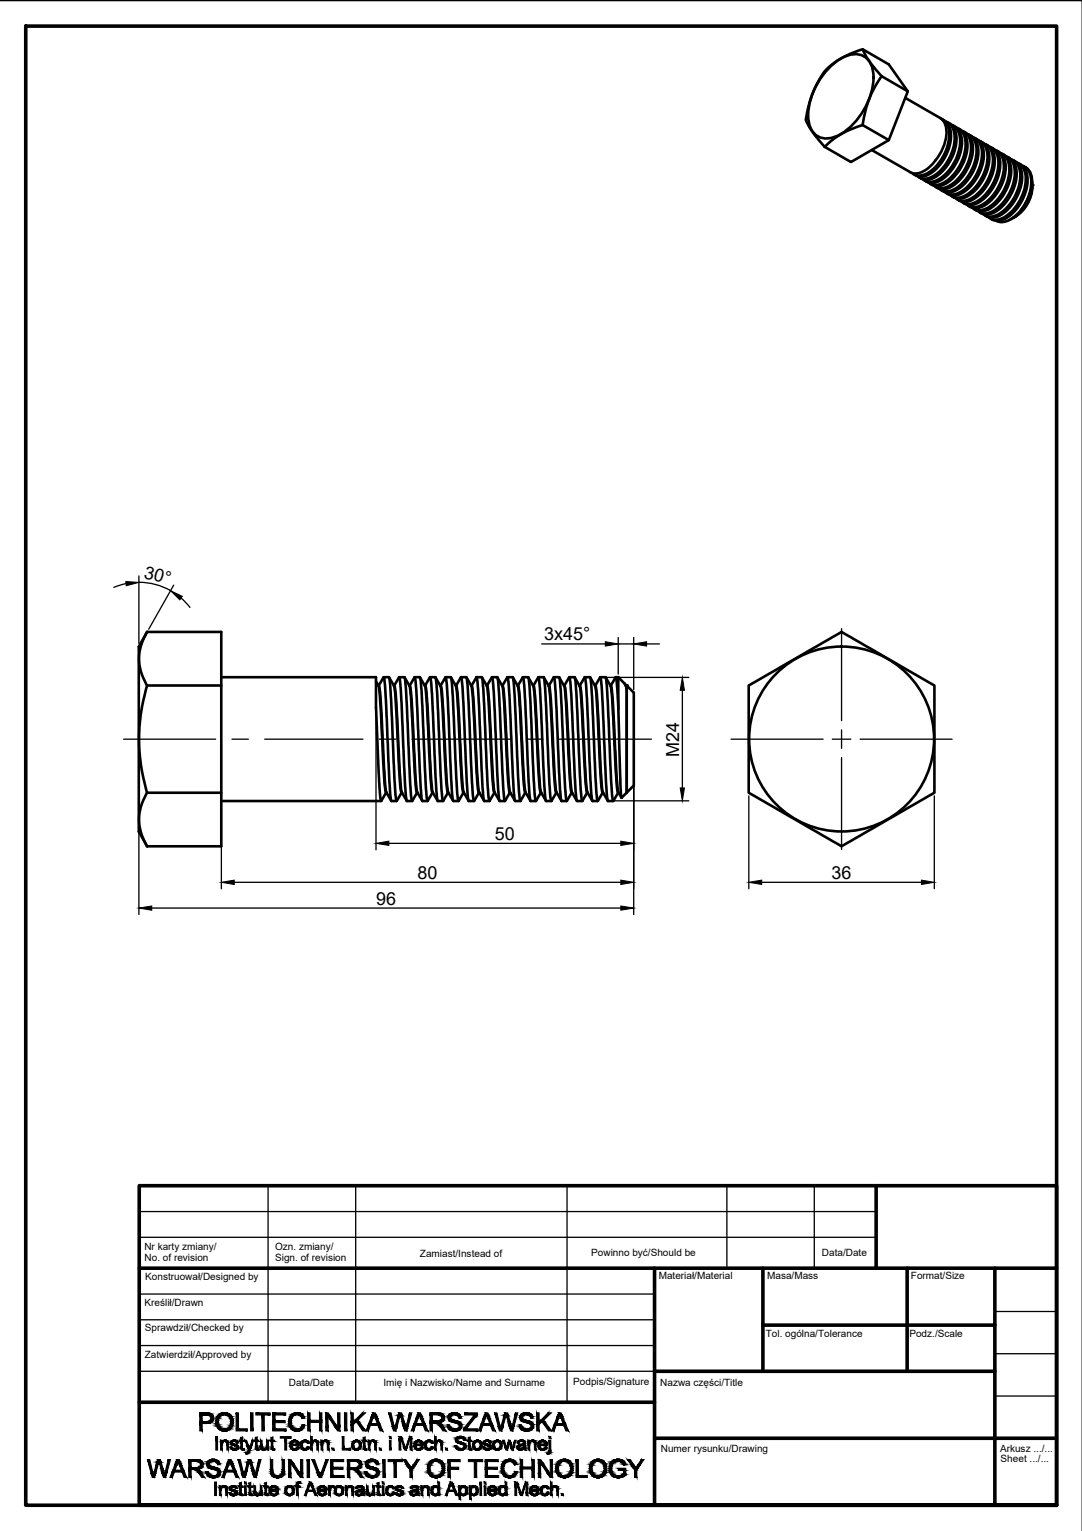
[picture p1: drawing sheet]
<svg xmlns="http://www.w3.org/2000/svg" width="210mm" height="297mm" viewBox="0 0 210 297" stroke-linecap="round" stroke-linejoin="round" font-family="sans-serif">
<defs><g id="words">
<g font-size="3.5">
<text x="27.8" y="112.1" transform="rotate(15 27.8 112.1)">30°</text>
<text x="105.6" y="124.3">3x45°</text>
<text x="131.7" y="146.8" transform="rotate(-90 131.7 146.8)">M24</text>
<text x="96" y="162.9">50</text>
<text x="81" y="170.5">80</text>
<text x="161.3" y="170.5">36</text>
<text x="73" y="175.5">96</text>
</g>
<g font-size="1.9">
<text x="28" y="242.6">Nr karty zmiany/</text>
<text x="28" y="244.6">No. of revision</text>
<text x="53.4" y="242.6">Ozn. zmiany/</text>
<text x="53.4" y="244.7">Sign. of revision</text>
<text x="81.5" y="243.8">Zamiast/Instead of</text>
<text x="114.7" y="243.6">Powinno być/Should be</text>
<text x="159.4" y="243.7">Data/Date</text>
<text x="28.2" y="248.3">Konstruował/Designed by</text>
<text x="127.8" y="248.2">Materiał/Material</text>
<text x="148.8" y="248.2">Masa/Mass</text>
<text x="176.7" y="248.2">Format/Size</text>
<text x="28" y="253.4">Kreślił/Drawn</text>
<text x="28.1" y="263.4">Zatwierdził/Approved by</text>
<text x="28.1" y="258.2">Sprawdził/Checked by</text>
<text x="148.6" y="259.4">Tol. ogólna/Tolerance</text>
<text x="176.4" y="259.4">Podz./Scale</text>
<text x="56" y="269">Data/Date</text>
<text x="74.4" y="268.9">Imię i Nazwisko/Name and Surname</text>
<text x="111.2" y="268.8">Podpis/Signature</text>
<text x="128.1" y="268.8">Nazwa części/Title</text>
<text x="128.2" y="281.8">Numer rysunku/Drawing</text>
<text x="194" y="281.7">Arkusz .../...</text>
<text x="194.1" y="283.7">Sheet .../...</text>
</g>
</g></defs>
<!-- layer: MD_Widoczne -->
<g fill="none" stroke="#000" stroke-width=".51">
<path d="M160.7 13.4a8.2 8.2 0 0 1 5.1-2.9 3.5 3.5 0 0 1 3.6 3.5 13.4 13.4 0 0 1-7.2 12.5 3.6 3.6 0 0 1-5.3-3.1 13.4 13.4 0 0 1 3.8-10zM167.3 9.6l5.1 2.9 3.7 5.2-3.7 9.5-7.3 4.2-5.1-2.9M171 14.8a20.9 20.9 0 0 0-3.7 9.5 16.4 16.4 0 0 0-7.3 4.2M171 14.8a19.1 19.1 0 0 1-3.7-5.2 15 15 0 0 0-7.7 4.8 20.9 20.9 0 0 0-3.3 8.9 19.1 19.1 0 0 0 3.7 5.2M171 14.8l5.1 2.9M175.6 19l6.8 3.9a3.7 3.7 0 0 1 1.1 4.1 8.9 8.9 0 0 1-5.2 6.6l-.9 .1-.6-.2-7.7-4.4M167.3 24.3l5.1 2.9M182.6 23a3.5 3.5 0 0 1 1.5 3.9 8.7 8.7 0 0 1-5.1 7.1h-1.1l-.9-.4M182.8 23.1a3.5 3.5 0 0 1 1.6 4.1 8.8 8.8 0 0 1-5.1 7l-1 .1-1-.5M183.5 23.6a3.4 3.4 0 0 1 1.7 3.8 8.7 8.7 0 0 1-5.1 7.2l-1.2 .1-.9-.5M183.8 23.7a3.5 3.5 0 0 1 1.7 4.1 9 9 0 0 1-4.7 6.9l-1.5 .2-.9-.5M184.5 24.2a3.4 3.4 0 0 1 1.7 3.8 9.1 9.1 0 0 1-4.6 7l-.8 .3h-.8l-.9-.5"/>
<path d="M184.9 24.3a3.8 3.8 0 0 1 1.6 4.6 9 9 0 0 1-4.7 6.4l-1.4 .2-1-.4M185.6 24.8a3.3 3.3 0 0 1 1.7 3.8 9.1 9.1 0 0 1-4.7 7.1l-.8 .2h-.7l-1-.5M185.9 25a3.5 3.5 0 0 1 1.7 4 9 9 0 0 1-4.7 6.9l-1.5 .2-.9-.4M186.6 25.4a3.4 3.4 0 0 1 1.8 3.8 8.9 8.9 0 0 1-5.1 7.2l-1.2 .1-.9-.5M187 25.6a3.3 3.3 0 0 1 1.7 3.5 9.1 9.1 0 0 1-4.7 7.4l-1.5 .2-1-.4M187.7 26a3.4 3.4 0 0 1 1.7 3.8 8.9 8.9 0 0 1-5 7.2l-1.2 .1-.9-.5M188.1 26.2a3.3 3.3 0 0 1 1.7 3.5 9.2 9.2 0 0 1-4.8 7.4l-1.1 .2-.7-.1-.6-.3M188.8 26.6a3.4 3.4 0 0 1 1.7 3.8 8.7 8.7 0 0 1-5.1 7.2l-1.1 .1-1-.4M189.1 26.8a3.3 3.3 0 0 1 1.8 3.5 9.1 9.1 0 0 1-4.8 7.4l-1.1 .3-.7-.2-.6-.3M189.8 27.2a3.4 3.4 0 0 1 1.7 3.9 8.8 8.8 0 0 1-5 7.2h-1.2l-.9-.4M190.2 27.4a3.3 3.3 0 0 1 1.7 3.6 8.8 8.8 0 0 1-5.1 7.5h-1.1l-1-.4M190.9 27.9a3.4 3.4 0 0 1 1.7 3.8 8.8 8.8 0 0 1-5.1 7.2h-1.1l-.9-.4"/>
<path d="M191.3 28a3.3 3.3 0 0 1 1.7 3.5 8.8 8.8 0 0 1-5.2 7.6h-1l-1-.4M191.9 28.5a3.4 3.4 0 0 1 1.8 3.8 8.8 8.8 0 0 1-5.1 7.2h-1.2l-.9-.4M192.3 28.6a3.5 3.5 0 0 1 1.7 4.1 9 9 0 0 1-4.7 6.9l-1.1 .2-.7-.1-.7-.4M193 29.1a3.4 3.4 0 0 1 1.7 3.8 9.1 9.1 0 0 1-4.6 7l-1.2 .3-.7-.1-.6-.4M193.4 29.2a3.8 3.8 0 0 1 1.6 4.6 8.6 8.6 0 0 1-5.1 6.5l-1 .1-1-.5M194.1 29.7a3.1 3.1 0 0 1 1.7 3.3 9 9 0 0 1-4.7 7.5l-1.2 .3-.7-.1-.6-.4M194.4 29.9a3.6 3.6 0 0 1 1.7 4 9 9 0 0 1-4.7 6.9l-1.1 .2-.7-.1-.6-.3M195.1 30.3a3.1 3.1 0 0 1 1.8 3.3 9.1 9.1 0 0 1-4.7 7.6l-1.2 .2-.7-.1-.6-.4M195.5 30.5a3.3 3.3 0 0 1 1.7 3.5 9.1 9.1 0 0 1-4.8 7.4l-1.1 .2-.6-.1-.7-.3M196.2 30.9a3.4 3.4 0 0 1 1.7 3.8 8.8 8.8 0 0 1-5.1 7.2l-1.1 .1-.9-.5M196.6 31.1a3.3 3.3 0 0 1 1.7 3.5 9.1 9.1 0 0 1-4.8 7.4l-1.5 .2-.9-.4M197.3 31.5a3.4 3.4 0 0 1 1.7 3.8 8.7 8.7 0 0 1-5.1 7.2l-1.2 .1-.9-.5"/>
<path d="M197.6 31.7a3.3 3.3 0 0 1 1.7 3.5 9.1 9.1 0 0 1-4.7 7.4l-1.5 .2-.9-.4M198.3 32.1a3.1 3.1 0 0 1 1.7 3.4 9.7 9.7 0 0 1-1.9 5.3M198.7 32.3a3.1 3.1 0 0 1 1.5 3.6l-.3 1.4-.6 1.4-1.2 2M200.2 35.2a8 8 0 0 1-3.6 7.1M200.2 35.9h.1M200.2 35.8a6.9 6.9 0 0 1-3.1 6.2M200.3 35.9a8.1 8.1 0 0 1-3.7 6.4M196.6 42.3l-.6 .3M197.1 42l-.5 .3M198.1 40.8a4.9 4.9 0 0 1-4.3 2.2l-.5-.2M28.5 122.6h14.4v31.2M28.5 122.6a9.4 9.4 0 0 0 0 10.4 35.3 35.3 0 0 0 0 20.8 9.4 9.4 0 0 0 0 10.4"/>
<path d="M28.5 122.6l-1.6 2.9v35.8l1.6 2.9M28.5 133h14.4M42.9 131.4h30v5.9l.5 11.7a35.4 35.4 0 0 0 .5 6.4l1-1.6M72.9 132.2l.5 .9 .2 1.3 .9 16.8a4.5 4.5 0 0 0 .5 2.6M73.4 133h.1M73.5 133l.9-1.6 .3 1.4 .2 3 .8 18.7 .2 .9h1M73.5 133l.4 2.9 .9 17 .1 .8 1 1.7M74.4 131.4h1l.3 1.2 .8 18.9 .2 2.8 .3 1.1 .9-1.6M75.5 131.4l1 1.7 .1 1 1 17.1a4.5 4.5 0 0 0 .4 2.6M76.4 133h.1M76.5 133l.9-1.6 .3 2 .9 19.2 .3 2.8M76.5 133l.4 2.9 .9 17 .1 .8 1 1.7"/>
<path d="M77.4 131.4h1l.2 .7 1 20.2 .3 3.1 1-1.6M78.5 131.4l1 1.7 .2 1.8 .8 15.3 .2 2.8 .2 .8M79.4 133h.1M79.5 133l.4 2.9 .9 17 .1 .8 1 1.7M79.5 133l.9-1.6 .4 2.3 .8 18.5 .3 3.2M80.4 131.4h1l.2 .7 1 20.6 .4 2.7 .9-1.6M81.5 131.4l1 1.7 .1 .8 .9 17 .4 2.9M82.4 133l.3 .6 .2 3 .9 16.3 .1 .8 1 1.7M82.5 133l.9-1.6 .4 3.1 .7 16.3 .2 2.8 .2 1.8M83.4 131.4h1.1l.1 .7 .9 18.4 .3 4 .2 .9 .9-1.6M84.5 131.4l.9 1.7 .2 .8 .9 17 .4 2.9M85.4 133a4.5 4.5 0 0 1 .4 2.6l1 17.1 .1 1 1 1.7"/>
<path d="M85.5 133l.9-1.6 .3 1.1 .1 2.8 .7 16 .2 2.9 .2 1.2M86.4 131.4h1.1l.2 .9 .8 18.7 .2 3 .3 1.4 .9-1.6M87.5 131.4l1 1.7 .1 .8 .9 17 .4 2.9M88.4 133a4.5 4.5 0 0 1 .4 2.6l1 17.3 .1 .8 1 1.7M88.5 133l.9-1.6 .3 1.7 .2 3.2 .9 18.4 .1 .7h1M89.5 131.4h1l.2 1.5 .9 19a10.6 10.6 0 0 0 .4 3.5l.9-1.6M90.5 131.4l1 1.7 .2 1.5 .8 15.2 .2 3.2 .2 .8M91.4 133h.1M92.4 131.4h1.1l.1 .7 1 20.6 .2 2.1 .2 .6M93.5 131.4l1 1.7 .1 .8 .9 17 .3 2.5 .2 .4M94.4 133h.1M94.5 133l.9-1.6 .4 2.7 1 20.6 .1 .7h1.1"/>
<path d="M94.5 133l.2 .6 .2 2.3 .9 17 .1 .8 1 1.7M95.4 131.4h1.1l.1 .7 1 20.6 .2 2.2 .2 .5M96.5 131.4l1 1.7 .1 .8 .9 17 .4 2.9M97.4 133h.1M97.5 133l.9-1.6a67.2 67.2 0 0 1 .7 10.4l.7 13.2 .1 .4h1M97.5 133l.2 .6 .2 3.4 .8 15.4 .2 1.3 1 1.7M98.4 131.4h1.1l.2 .9 .8 18.7 .2 2.7 .3 1.7 .9-1.6M99.5 131.4l1 1.7 .1 .8 .9 17 .4 2.9M100.4 133h.1M100.5 133l.9-1.6 .3 1.4 .2 3 .8 18.7 .2 .9h1M100.5 133l.3 2.6 1 17.3 .1 .8 1 1.7M101.5 131.4h.9l.3 1.2 .8 18.9 .4 3.9 1-1.6"/>
<path d="M102.5 131.4l1 1.7 .1 1 .8 15.3 .3 3.5 .2 .9M103.4 133h.1M103.5 133l.9-1.6 .3 2 .9 18.8 .3 3.2M103.5 133l.3 2.6 1 17.3 .1 .8 1 1.7M104.4 131.4h1.1l.1 .7 1 20.2 .4 3.1 .9-1.6M105.5 131.4l1 1.7 .2 1.8 .8 15.7 .2 2.6 .2 .6M106.4 133h.1M106.5 133l.3 2.6 1 17.3 .1 .8 1 1.7M106.5 133l.9-1.6 .4 2.7 .8 18.1 .3 3.2M107.4 131.4h1.1l.1 .7 1 20.6 .4 2.7 .9-1.6-.3-2.6-1-17.3-.1-.7-1-1.8M109.4 133l.2 .4 .3 3.2 .8 15.3 .2 1.8 1 1.7M109.5 133l.9-1.6 .4 3.1 1 20.2 .2 .7h1"/>
<path d="M110.4 131.4h1.1l.1 .7 .9 18.4 .3 4 .2 .9 .9-1.6M111.5 131.4l1 1.7 .1 .8 1 17.3 .3 2.6M112.4 133a4.5 4.5 0 0 1 .4 2.6l1 17.1 .1 1 1 1.7M112.5 133l.9-1.6 .3 1.1 .2 2.8 .8 18.9 .2 1.2h1.1M113.5 131.4h1l.2 1.2 .8 18.9 .2 2.5 .3 1.4 .9-1.6M114.5 131.4l1 1.7 .1 .8 .8 15.1 .3 3.9 .2 .9M115.4 133a4.5 4.5 0 0 1 .4 2.6l1 17.3 .1 .8 1 1.7M115.5 133l.9-1.6 .3 1.7 .2 3.2 .9 18.4 .1 .7h1.1M116.5 131.4h1l.2 1.5 .9 19a10.6 10.6 0 0 0 .4 3.5l.9-1.6M117.5 131.4l1 1.7 .2 1.5 .8 15.2 .2 3.4 .2 .6M118.4 133h.1M119.4 131.4h.6"/>
<path d="M120 131.4v6.1M120 131.4l1.2 1.3 .4 1M120 137.5l.4 14.5 .2 2.8M120 137.5l-.2-3.8-.4-2.3-.9 1.6 .4 2.9 .9 16.8 .1 .9 .7 1.2M121.2 132.7a3.3 3.3 0 0 1 .4 2.3v18.8v-20.8M121.5 133h-.1M121.5 133h.1M121.5 133l1.5 1.4v18l-2.4 2.4M145.2 133l18.1-10.4 18 10.4v20.8l-18 10.4-18.1-10.4zM28.5 153.8h14.4v10.4h-14.4M42.9 155.4h31M78.9 155.4h1"/>
<path d="M80.9 153.8h.1M81.9 155.4h1.1M83.9 153.8h.1M84.9 155.4h1.1M86.9 153.8h.1M87.9 155.4h1M89.9 153.8h.1M92.9 153.8h.1M93.9 155.4l-1-1.7-.1-.8-1-17.3-.3-2.6 .9-1.6 .4 2.7 1 20.6 .1 .7h1.1M95.9 153.8l-.9 1.6M98.9 153.8h.1M98.9 153.8l-.9 1.6"/>
<path d="M101.9 153.8h.1M104.9 153.8h.1M105.9 155.4h1.1M107.9 153.8h.1M108.9 155.4h1.1M110.9 153.8h.1M113.9 153.8h.1M116.9 153.8h.1M119.9 153.8h.1"/>
<circle cx="163.3" cy="143.4" r="17.9"/>
</g>
<g fill="#000">
<circle cx="200.2" cy="35.9" r=".25"/>
<circle cx="121.5" cy="133" r=".25"/>
<circle cx="121.6" cy="133" r=".25"/>
</g>
<g fill="#000" stroke="#000" stroke-width=".19">
<path d="M24.4 112.8l2.5 .2-2.4 .7zM33.1 114.6l2.3 1.1-.5 .7zM117.4 124.5l2.5 .4-2.5 .5zM122.9 124.9l2.5-.4v.9zM132.4 131.4l.4 2.5h-.8zM132 152.9h.8l-.4 2.5zM26.9 176.2l2.5-.4v.8zM42.9 171.2l2.5-.4v.8zM72.9 163.6l2.5-.4v.8zM120.4 175.8l2.5 .4-2.5 .4zM120.4 170.8l2.5 .4-2.5 .4zM120.4 163.2l2.5 .4-2.5 .4z"/>
<path d="M145.3 171.2l2.5-.4v.8zM178.8 170.8l2.5 .4-2.5 .4zM43.2 277.7h.7zM43.3 274.1h.6zM43.6 279.4h.2zM45.3 279.4h.4zM45.9 279.9h.3zM46.7 279l.3-.2v.2zM49.6 279l.3-.2v.2zM52.6 279l.3-.2v.2zM56.7 279.5h.9zM56.9 279.4h.5z"/>
<path d="M57.3 277.7h.7zM57.4 274.1h.5zM58.5 275.1l.1 .1zM58.5 275.1h.6zM58.7 276.4l.3 .1zM58.9 279.4h.5zM59.6 279.9l.3 .1zM61 279.4h.3zM63.1 279.4h.3zM69 279.4h.4zM70.5 279l.3-.2v.2zM72.2 279.4h.3z"/>
<path d="M83 279.4h.4zM83.6 279.9l.4 .1zM85 279.4h.4zM87.2 277.4h2zM86.8 276.5h.4zM87.9 277.7h.7zM87.8 274.1h.7zM88.9 274.9h.5l.1 .2zM89.1 278.7h.5zM89.9 279.3h.4v.1zM90.9 279l.3-.2v.2zM92.4 279.4h.4z"/>
<path d="M94.4 279.4h.3zM94.9 279.9h.3zM96.3 279.4h.4zM100.4 279.9h.3v.1zM101 279.4h.4zM100.7 276.5h.5zM101.4 277.5h1.5zM101.8 277.7h.8zM101.7 274.1h.7zM102.7 279.7h.4zM102.9 274.9h.5v.2zM103.2 279.4h.3z"/>
<path d="M104.8 279.5h.9zM105 279.4h.5zM40 285.5h.4zM41.1 286.7h.7zM41 283.1h.7zM42.1 283.9h.5l.1 .2zM43.3 288.2h.3zM44.5 289.6h.3zM45 290.2h.6zM44.7 280.8l.3-.1zM45.2 281.3h.6zM45.1 288.2h.3z"/>
<path d="M45.6 288.8h.4zM46.7 290.1l.5 .1zM46.5 287.8l.3-.2v.2zM46.9 281.3h.5zM47 289.9h.1zM47.2 281.1l.2-.1zM47.6 281.8h.2zM47.7 282h.4zM48.5 290.1l.5 .1zM48.3 287.8l.3-.2v.2zM48.8 289.9h.2zM49.7 290.2h.5z"/>
<path d="M49.7 281.3h.6zM50.1 281.1l.1-.1zM50.9 281.3h.5zM51.6 290.1l.5 .1zM51.4 287.8l.3-.2v.2zM51.9 289.9h.1zM52.8 281.3h.5zM52.9 290.2h.5zM52.9 288.3h.5zM53.1 281.1l.2-.1zM53.6 289.6h.2zM55.9 288.3h.5z"/>
<path d="M56.9 281.3h.6zM57.7 280.7h.1zM57.8 287.5h.4zM58.1 287.8h.2zM58.9 281.3h.6zM59.6 280.6l.4 .1zM62.1 288.3h.8zM62.2 290.2h.6zM62.3 288.3h.4zM63 289.6h.2zM64.4 288.3h.2zM64.5 288.6h.2z"/>
<path d="M65.1 288.5h1.3zM65.5 288.3h.5zM67.8 288.2h.3zM69 288.7h.4l-.1 .1zM69.3 290.2h.6zM69.7 288.2h.4zM70.7 281.3h.5zM71 281.1l.1-.1zM70.8 285.5h.4zM71.4 284.8h1.6zM71.5 290.2h.5zM71.9 286.7h.7z"/>
<path d="M71.8 283.1h.7zM72.9 283.9h.5v.2zM73.4 290.1l.5 .1zM73.2 287.8l.3-.2v.2zM73.7 289.9h.2zM75.5 290.2h.5zM75.5 288.3h.4zM76.1 288.7h.4v.1zM76.2 289.5h.3zM76.7 289.6h.3zM77.2 290.2h.6zM77.3 288.2h.3z"/>
<path d="M79.7 288.7h.3l-.1 .1zM79.9 290.2h.6zM80.3 288.2h.4zM80.9 281.3h.6zM81.5 281h.5zM81.7 280.7h.2zM82.5 280.9h.3zM82.5 288.2h.3zM83 281.3h.5zM83.7 280.6l.3 .1zM84.3 286.7h.6zM84.3 288.2h.3z"/>
<path d="M84.3 283.1h.6zM88.6 281.1h1.5zM88.3 280.5h.3zM88.8 281.3h1.1zM89.1 281.4h.6zM89.6 290.1h.6zM89.7 288.2h.3zM90 280.4h.4zM91.1 281.3h.5zM91.4 281.1l.1-.1zM91.6 290.1h.6zM91.8 288.2h.3z"/>
<path d="M93.7 280.8h.4zM94.2 281.3h.6zM95.3 290.2h.5zM95.9 289.9h.4zM95.9 288.7h.4zM96 289.6h.2zM97.3 288.2h.3zM98.5 286.7h.7zM98.6 283.1h.5zM99.8 284.1l.1 .1zM99.8 284.1h.5l-.4 .1zM99.9 285.4l.3 .1z"/>
<path d="M100.5 281.2h1zM100.7 281.3h.5zM103.1 288.5h1.2zM103.4 290.2h.6zM103.7 280.2h.3zM104 289.9h.4zM104.2 289.6h.2zM105 281.3h.6zM105.4 290.2h.6zM105.5 288.3h.4zM105.8 280.7h.1zM106.1 288.7h.3l.1 .1z"/>
<path d="M106.1 282.1h.5zM106.2 281.8h.1zM106.2 289.5h.3zM107.5 288.3h.4zM109.2 286.7h.6zM109.2 283.1h.6zM115.7 286.7h.6zM115.7 283.1h.6zM119.6 286.7h.7zM119.6 283.1h.6zM120.9 284.1h.4zM119.9 284.9h1.5z"/>
<path d="M38.8 274.5l.4 1.3v-1.3zM38.8 274.5l.4 1.3h-.4z"/>
<path d="M38.8 276.2l.4 1.4v-1.4zM38.8 276.2l.4 1.4h-.4z"/>
<path d="M38.8 274.1h1.6zM38.8 274.1h1.6z"/>
<path d="M38.8 274.1l1.8 .1zM38.8 274.1l1.8 .1z"/>
<path d="M38.8 276.2h1.8zM38.8 276.2h1.3z"/>
<path d="M38.8 274.2h2.1zM38.8 274.2h2.1z"/>
<path d="M38.8 274.2l2.2 .1zM38.8 274.2l2.2 .1h-2.2z"/>
<path d="M38.8 276.1l1.8 .1 .3-.1zM38.8 276.1l1.8 .1h-1.8z"/>
<path d="M38.8 274.3l2.4 .2-.2-.2zM38.8 274.3l2.4 .2h-2.4z"/>
<path d="M38.8 275.9l2.1 .2 .2-.2zM38.8 275.9l2.1 .2h-2.1z"/>
<path d="M38.8 274.5h2.5zM38.8 274.5h2.5z"/>
<path d="M38.8 275.8l2.3 .1 .1-.1zM38.8 275.8l2.3 .1h-2.3z"/>
<path d="M40.1 274.5h1.2zM40.1 274.5h1.2z"/>
<path d="M40.4 274.5l.9 .1zM40.4 274.5l.9 .1z"/>
<path d="M40.5 275.7h.8zM40.1 275.8h1.1z"/>
<path d="M40.6 274.6l.7 .1v-.1zM40.6 274.6l.7 .1z"/>
<path d="M40.7 275.7h.6zM40.5 275.7h.8z"/>
<path d="M40.7 274.7l.7 .1-.1-.1zM40.7 274.7l.7 .1z"/>
<path d="M40.8 275.6h.5zM40.7 275.7h.6z"/>
<path d="M40.9 274.8l.5 .1zM40.9 274.8l.5 .1h-.5z"/>
<path d="M40.9 274.9l.5 .2v-.2zM40.9 274.9l.5 .2h-.4z"/>
<path d="M40.9 275.4l.4 .2 .1-.2zM40.9 275.4l.4 .2h-.5z"/>
<path d="M41 275.1l.4 .1zM41 275.1l.4 .1z"/>
<path d="M41 275.2l.4 .2v-.2zM41 275.2l.4 .2h-.5zM40.9 275.4h.5zM40.9 275.4h.5z"/>
<path d="M41.9 275.9l.5 .3v-.3zM41.9 275.9l.5 .3h-.5z"/>
<path d="M41.9 275.6l.5 .3v-.3zM41.9 275.6l.5 .3h-.5zM41.9 275.9h.5zM41.9 275.9h.5z"/>
<path d="M41.9 275.5h.5zM41.9 275.5l.5 .1z"/>
<path d="M41.9 276.2l.5 .1v-.1zM41.9 276.2l.5 .1h-.5z"/>
<path d="M41.9 276.3l.6 .2-.1-.2zM41.9 276.3l.6 .2h-.5z"/>
<path d="M42 275.2l.4 .3v-.3zM42 275.2l.4 .3h-.5z"/>
<path d="M42 276.5l.5 .2v-.2zM42 276.5l.5 .2h-.5z"/>
<path d="M42 275.1l.4 .1 .1-.1zM42 275.1l.4 .1h-.4z"/>
<path d="M42 276.7l.6 .1-.1-.1zM42 276.7l.6 .1h-.5z"/>
<path d="M42.1 275l.4 .1 .1-.1zM42.1 275l.4 .1h-.5z"/>
<path d="M42.1 276.8l.6 .1-.1-.1zM42.1 276.8l.6 .1h-.5z"/>
<path d="M42.1 274.8l.5 .2 .1-.2zM42.1 274.8l.5 .2h-.5z"/>
<path d="M42.2 276.9l.6 .1zM42.2 276.9l.6 .1z"/>
<path d="M42.2 274.8h.5zM42.2 274.8h.5z"/>
<path d="M42.2 277l.7 .1zM42.2 277l.7 .1z"/>
<path d="M42.3 277.1l.9 .1zM42.3 277.1l.9 .1h-.8z"/>
<path d="M42.3 274.6l.4 .2 .3-.2zM42.3 274.6l.4 .2h-.5z"/>
<path d="M42.8 279.4l.3 .3v-.3zM42.8 279.4l.3 .3h-.3z"/>
<path d="M42.4 274.6h.7zM42.4 274.6h.6z"/>
<path d="M42.8 280l.3 .3v-.3zM42.8 280l.3 .3h-.3z"/>
<path d="M42.4 277.2l1 .1zM42.4 277.2l1 .1z"/>
<path d="M42.4 274.5h.8zM42.4 274.6h.7z"/>
<path d="M43.2 277.7h.7zM43.3 277.7h.6z"/>
<path d="M42.8 279.8l.3 .2 .2-.2zM42.8 279.8l.3 .2h-.3z"/>
<path d="M42.4 277.3h1.2zM42.4 277.3h1.2z"/>
<path d="M42.8 279.7h.6zM42.8 279.7l.5 .1z"/>
<path d="M42.5 274.5h1zM42.4 274.5h.8z"/>
<path d="M43.3 274.1h.6zM43.2 274.1h.7z"/>
<path d="M42.5 274.5h1.1zM42.5 274.5h1z"/>
<path d="M43.1 279.7h.5zM43.1 279.7h.3zM43.1 279.7h.3zM43.1 279.7h.3z"/>
<path d="M43.6 279.4h.3zM43.4 279.4h.5z"/>
<path d="M43.2 274.1l1 .1zM42.9 274.2h1.3z"/>
<path d="M43.4 279.4h.6zM43.4 279.4h.6z"/>
<path d="M43.4 279.4l.7 .1zM43.2 279.5h.9z"/>
<path d="M43.2 279.5l1 .1zM43.2 279.5l1 .1h-1z"/>
<path d="M43 277.6h1.1zM43 277.6l.9 .1z"/>
<path d="M42.9 274.2h1.3zM42.9 274.2h1.3z"/>
<path d="M42.9 277.6h1.3zM42.9 277.6h1.2z"/>
<path d="M42.9 274.2l1.5 .1zM42.7 274.3l.2-.1 1.5 .1z"/>
<path d="M43.2 279.6l1 .1zM43.2 279.6l1 .1z"/>
<path d="M43.6 279.7h.6zM43.6 279.7h.6z"/>
<path d="M43.7 279.7h.6zM43.7 279.7h.6z"/>
<path d="M43.8 279.7l.5 .2v-.2zM43.8 279.7l.5 .2z"/>
<path d="M43.9 279.9h.4zM43.9 279.9h.4z"/>
<path d="M44 279.9l.3 .3v-.3zM44 279.9l.3 .3h-.3zM44 280.2h.3zM44 280.2h.3z"/>
<path d="M42.7 277.5l1.5 .1 .2-.1zM42.7 277.5l1.5 .1z"/>
<path d="M42.7 274.3h1.8zM42.6 274.3h1.9z"/>
<path d="M42.7 277.4h1.7zM42.7 277.4l1.7 .1z"/>
<path d="M42.6 274.3l2.1 .2-.2-.2zM42.5 274.5l.1-.2 2.1 .2z"/>
<path d="M42.5 277.3l1.9 .1 .2-.1zM42.5 277.3l1.9 .1h-1.7z"/>
<path d="M43.6 274.5h1.1zM43.6 274.5h1.1z"/>
<path d="M43.6 274.5h1.1zM43.6 274.5h1.1z"/>
<path d="M42.5 277.3h2.2zM42.5 277.3h2.1z"/>
<path d="M43.9 274.5l.9 .1-.1-.1zM43.9 274.5l.9 .1h-.6z"/>
<path d="M43.9 277.2h.8zM43.6 277.3h1.1z"/>
<path d="M44.2 277.1l.5 .1 .1-.1zM43.9 277.2l.3-.1 .5 .1z"/>
<path d="M44.2 274.6l.7 .1zM44.2 274.6l.7 .1z"/>
<path d="M44.2 277.1h.7zM44.2 277.1h.6z"/>
<path d="M44.2 274.7l.8 .1-.1-.1zM44.2 274.7l.8 .1h-.6z"/>
<path d="M44.4 274.8l.6 .1zM44.4 274.8l.6 .1z"/>
<path d="M44.4 276.9l.5 .2 .1-.2zM44.2 277.1l.2-.2 .5 .2z"/>
<path d="M44.5 274.9l.6 .2-.1-.2zM44.5 274.9l.6 .2h-.5z"/>
<path d="M44.5 276.8h.5zM44.5 276.8l.5 .1h-.6z"/>
<path d="M44.8 279.9h.3zM44.8 279.9h.3z"/>
<path d="M44.7 279.9l.4 .1zM44.7 279.9l.4 .1z"/>
<path d="M44.6 276.6l.4 .2 .1-.2zM44.6 276.6l.4 .2h-.5z"/>
<path d="M44.6 275.1l.5 .1zM44.6 275.1l.5 .1z"/>
<path d="M44.6 275.2l.6 .3-.1-.3zM44.6 275.2l.6 .3h-.5z"/>
<path d="M44.6 276.5l.5 .1v-.1zM44.6 276.5l.5 .1h-.5z"/>
<path d="M44.8 279.7l.3 .2v-.2zM44.8 279.7l.3 .2h-.3z"/>
<path d="M44.7 275.5h.5zM44.7 275.5h.5z"/>
<path d="M44.7 276.3l.4 .2 .1-.2zM44.7 276.3l.4 .2h-.5z"/>
<path d="M44.8 279.7h.4zM44.8 279.7h.3z"/>
<path d="M44.7 275.5l.5 .4v-.4zM44.7 275.5l.5 .4h-.5zM44.7 275.9h.5zM44.7 275.9h.5z"/>
<path d="M44.7 276.2h.5zM44.7 276.2l.5 .1z"/>
<path d="M44.7 275.9l.5 .3v-.3zM44.7 275.9l.5 .3h-.5z"/>
<path d="M44.8 279.7h.5zM44.8 279.7h.4z"/>
<path d="M44.9 279.7h.6zM44.8 279.7h.5z"/>
<path d="M45.3 279.4h.4zM45.2 279.4h.5z"/>
<path d="M45.2 279.4h.6zM45.1 279.4h.7z"/>
<path d="M45.1 279.4l.8 .1zM45 279.5h.9z"/>
<path d="M45.9 279.9h.2zM45.9 279.9h.2z"/>
<path d="M45 279.5l1.1 .1zM45 279.5l1.1 .1h-1.2z"/>
<path d="M44.9 279.6l1.2 .1zM44.9 279.6l1.2 .1z"/>
<path d="M45.5 279.7h.6zM45.5 279.7h.6z"/>
<path d="M45.5 279.7h.6zM45.5 279.7h.6z"/>
<path d="M45.8 279.7h.4zM45.8 279.7h.4z"/>
<path d="M45.8 279.7l.4 .2v-.2zM45.8 279.7l.4 .2h-.3z"/>
<path d="M45.8 274.1l.5 3.1v-3.1zM45.8 274.1l.5 3.1h-.5z"/>
<path d="M46.7 279l.3 .4v-.4zM46.7 279l.3 .4h-.3z"/>
<path d="M46.7 279.7l.3 1.1v-1.1zM46.7 279.7l.3 1.1h-.3zM46.7 280.8h.3zM46.7 280.8h.3z"/>
<path d="M46.5 279.4l.9 .3v-.3zM46.5 279.4l.9 .3h-.9z"/>
<path d="M47.5 279.4l.7 1.1-.4-1.1zM47.5 279.4l.7 1.1h-.3z"/>
<path d="M45.8 277.2l2.2 .4v-.4zM45.8 277.2l2.2 .4h-2.2z"/>
<path d="M48.6 274.1v3.5h.5zM48.6 274.1h.5v3.5z"/>
<path d="M48.9 279.4l-.1 1.1 .4-1.1zM48.9 279.4l-.1 1.1h-.3z"/>
<path d="M49.6 279l.3 .4v-.4zM49.6 279l.3 .4h-.3z"/>
<path d="M49.6 279.7l.3 1.1v-1.1zM49.6 279.7l.3 1.1h-.3zM49.6 280.8h.3zM49.6 280.8h.3z"/>
<path d="M49.3 279.4l.9 .3v-.3zM49.3 279.4l.9 .3h-.9z"/>
<path d="M50.5 279.4l.3 1.1v-1.1zM50.5 279.4l.3 1.1h-.3z"/>
<path d="M50.8 274.5l.5 3.1v-3.1zM50.8 274.5l.5 3.1h-.5z"/>
<path d="M51.7 279.4l.4 1v-1zM51.7 279.4l.4 1h-.4z"/>
<path d="M49.6 274.1l2.8 .4v-.4zM49.6 274.1l2.8 .4h-2.8z"/>
<path d="M52.6 279l.3 .4v-.4zM52.6 279l.3 .4h-.3z"/>
<path d="M52.6 279.7l.3 1.1v-1.1zM52.6 279.7l.3 1.1h-.3zM52.6 280.8h.3zM52.6 280.8h.3z"/>
<path d="M52.4 279.4l.9 .3v-.3zM52.4 279.4l.9 .3h-.9z"/>
<path d="M52.9 274.5l.5 1.1v-1.1zM52.9 274.5l.5 1.1h-.5z"/>
<path d="M52.9 276l.5 1.2v-1.2zM52.9 276l.5 1.2h-.5z"/>
<path d="M52.9 275.6l2.4 .4v-.4zM52.9 275.6l2.4 .4h-2.4z"/>
<path d="M52.9 274.1l2.5 .4v-.4zM52.9 274.1l2.5 .4h-2.5z"/>
<path d="M52.9 277.2l2.6 .4v-.4zM52.9 277.2l2.6 .4h-2.6z"/>
<path d="M55.2 279l.4 2.3v-2.3zM55.2 279l.4 2.3h-.4z"/>
<path d="M56.1 275.2h.5zM56.1 275.2h.5z"/>
<path d="M54.4 278.7l2.1 .3v-.3zM54.4 278.7l2.1 .3h-2.1z"/>
<path d="M56 275.9l.5 .3v-.3zM56 275.9l.5 .3h-.5z"/>
<path d="M56 275.5l.5 .4v-.4zM56 275.5l.5 .4h-.5zM56 275.9h.5zM56 275.9h.5z"/>
<path d="M56 276.2l.5 .1zM56 276.2l.5 .1z"/>
<path d="M56 276.3l.6 .2-.1-.2zM56 276.3l.6 .2h-.5z"/>
<path d="M56.1 276.5l.5 .1v-.1zM56.1 276.5l.5 .1h-.4z"/>
<path d="M56.1 275.2l.4 .3 .1-.3zM56.1 275.2l.4 .3h-.5zM56 275.5h.5zM56 275.5h.5z"/>
<path d="M56.2 276.6l.5 .2-.1-.2zM56.2 276.6l.5 .2h-.5z"/>
<path d="M56.3 280l.3 .1 .1-.1zM56.3 280l.3 .1h-.3z"/>
<path d="M56.2 276.8l.6 .1-.1-.1zM56.2 276.8l.6 .1h-.5z"/>
<path d="M56.4 279.9l.3 .1v-.1zM56.4 279.9l.3 .1h-.4z"/>
<path d="M56.2 274.9h.5zM56.2 274.9h.5z"/>
<path d="M56.2 274.9l.4 .3 .1-.3zM56.2 274.9l.4 .3h-.5z"/>
<path d="M56.4 279.8h.4zM56.4 279.8l.3 .1z"/>
<path d="M56.3 276.9l.7 .2-.2-.2zM56.3 276.9l.7 .2h-.7z"/>
<path d="M56.5 279.7l.3 .1 .2-.1zM56.5 279.7l.3 .1h-.4z"/>
<path d="M56.3 277.1h.7zM56.3 277.1h.7z"/>
<path d="M56.4 274.6h.6zM56.4 274.6h.6z"/>
<path d="M56.4 274.6l.3 .3 .3-.3zM56.4 274.6l.3 .3h-.5z"/>
<path d="M56.4 277.1l.9 .1zM56.4 277.1l.9 .1h-.8z"/>
<path d="M56.5 279.7h.6zM56.5 279.7h.5z"/>
<path d="M57.3 277.7h.6zM57.3 277.7h.6z"/>
<path d="M56.5 274.5h.8zM56.5 274.5h.8z"/>
<path d="M56.5 274.5l.5 .1 .3-.1zM56.5 274.5l.5 .1h-.6z"/>
<path d="M56.5 277.2l1.1 .1zM56.5 277.2l1.1 .1z"/>
<path d="M56.9 279.4h.5zM56.9 279.4h.5z"/>
<path d="M56.9 279.4l.7 .1zM56.7 279.5l.2-.1 .7 .1zM56.7 279.5h.9z"/>
<path d="M56.5 277.3h1.1zM56.5 277.3h1.1z"/>
<path d="M56.7 279.5l1.1 .1-.2-.1zM56.5 279.6l.2-.1 1.1 .1z"/>
<path d="M56.6 274.5h1.1zM56.6 274.5h.7z"/>
<path d="M56.5 279.6l1.3 .1zM56.5 279.6l1.3 .1z"/>
<path d="M57.1 279.7h.7zM57.1 279.7h.7z"/>
<path d="M57.3 279.7h.5zM57.3 279.7h.5z"/>
<path d="M57.4 279.7l.5 .1-.1-.1zM57.4 279.7l.5 .1z"/>
<path d="M57.6 279.8l.3 .1zM57.6 279.8l.3 .1z"/>
<path d="M57.6 279.9l.4 .1-.1-.1zM57.6 279.9l.4 .1z"/>
<path d="M57.4 274.1h.6zM57.3 274.1h.7z"/>
<path d="M57.6 280l.4 .1zM57.6 280l.4 .1z"/>
<path d="M57.3 274.1l.9 .1zM57.1 274.2h1.1z"/>
<path d="M57.1 274.2h1.2zM57 274.2h1.3z"/>
<path d="M57 277.6h1.2zM57 277.6l1 .1z"/>
<path d="M57 274.2l1.5 .1zM56.8 274.3h1.7z"/>
<path d="M56.9 277.5h1.4zM56.9 277.5l1.3 .1z"/>
<path d="M56.8 274.3h1.7zM56.8 274.3h1.7z"/>
<path d="M56.7 277.5h1.8zM56.7 277.5h1.6z"/>
<path d="M56.7 274.3l2 .1-.2-.1zM56.6 274.4l.1-.1 2 .1z"/>
<path d="M56.7 277.4h1.9zM56.7 277.4l1.8 .1z"/>
<path d="M56.6 274.4l2.1 .1zM56.6 274.4l2.1 .1z"/>
<path d="M56.5 277.3h2.2zM56.5 277.3l2.1 .1z"/>
<path d="M57.7 274.5h1zM57.7 274.5h1z"/>
<path d="M58 274.5h.8zM58 274.5h.8z"/>
<path d="M58 277.2h.7zM57.6 277.3h1.1z"/>
<path d="M58 274.5l.8 .1zM58 274.5l.8 .1z"/>
<path d="M58.4 279.9l.3 .1 .1-.1zM58.4 279.9l.3 .1h-.3z"/>
<path d="M58.4 279.8h.4zM58.4 279.8l.4 .1z"/>
<path d="M58.1 277.1h.7zM58 277.2h.7z"/>
<path d="M58.3 274.6l.6 .2-.1-.2zM58.3 274.6l.6 .2h-.5z"/>
<path d="M58.3 277.1h.6zM58.1 277.1h.7z"/>
<path d="M58.4 274.8l.6 .1zM58.4 274.8l.6 .1z"/>
<path d="M58.5 279.7l.3 .1 .2-.1zM58.5 279.7l.3 .1h-.4z"/>
<path d="M58.4 274.9l.7 .2-.1-.2zM58.4 274.9l.7 .2h-.6z"/>
<path d="M58.4 276.9l.5 .2 .1-.2zM58.4 276.9l.5 .2h-.6z"/>
<path d="M58.6 276.5h.5zM58.6 276.5h.5z"/>
<path d="M58.5 276.8h.5zM58.5 276.8l.5 .1h-.6z"/>
<path d="M58.6 276.5l.4 .3 .1-.3zM58.6 276.5l.4 .3h-.5z"/>
<path d="M58.5 279.7h.7zM58.5 279.7h.5z"/>
<path d="M58.9 279.4h.6zM58.9 279.4h.6z"/>
<path d="M58.9 279.4l.7 .1zM58.7 279.5h.9z"/>
<path d="M59.6 279.9l.3 .1zM59.6 280h.3z"/>
<path d="M58.7 279.5l1 .1zM58.7 279.5l1 .1z"/>
<path d="M58.7 279.6h1.1zM58.5 279.6h1.3z"/>
<path d="M58.5 279.6l1.3 .1zM58.5 279.6l1.3 .1z"/>
<path d="M59.2 279.7h.6zM59.2 279.7h.6z"/>
<path d="M59.3 279.7h.6zM59.3 279.7h.6z"/>
<path d="M59.4 279.7h.5zM59.4 279.7h.5z"/>
<path d="M59.5 279.7l.4 .2v-.2zM59.5 279.7l.4 .2z"/>
<path d="M59.7 274.1l.5 1.5v-1.5zM59.7 274.1l.5 1.5h-.5z"/>
<path d="M59.7 276l.5 1.6v-1.6zM59.7 276l.5 1.6h-.5z"/>
<path d="M60.2 278.7l.4 .9v-.9zM60.2 278.7l.4 .9h-.4z"/>
<path d="M60.2 279.9l.4 .2v-.2zM60.2 279.9l.4 .2h-.4z"/>
<path d="M60.2 279.7l.4 .2 .2-.2zM60.2 279.7l.4 .2h-.4z"/>
<path d="M60.2 279.7h.8zM60.2 279.7h.6z"/>
<path d="M60.2 279.7h.9zM60.2 279.7h.8z"/>
<path d="M61 279.4h.4zM60.9 279.4h.5z"/>
<path d="M60.9 279.4l.6 .1zM60.8 279.5h.7z"/>
<path d="M60.8 279.5h.8zM60.7 279.5h.9z"/>
<path d="M60.7 279.5l.9 .1zM60.7 279.5l.9 .1z"/>
<path d="M60.7 279.6h1zM60.6 279.6h1.1z"/>
<path d="M60.2 279.6l1.5 .1zM60.2 279.6l1.5 .1z"/>
<path d="M61.1 279.7h.6zM61.1 279.7h.6z"/>
<path d="M61.2 279.7h.5zM61.2 279.7h.5z"/>
<path d="M61.3 279.7l.4 .1zM61.3 279.7l.4 .1z"/>
<path d="M61.4 279.8l.4 .1zM61.4 279.8l.4 .1z"/>
<path d="M61.4 279.9h.4zM61.4 279.9h.4z"/>
<path d="M61.4 279.9l.4 .2v-.2zM61.4 279.9l.4 .2h-.3z"/>
<path d="M62 274.1l.4 1.5v-1.5zM62 274.1l.4 1.5h-.4z"/>
<path d="M59.7 275.6l2.7 .4v-.4zM59.7 275.6l2.7 .4h-2.7z"/>
<path d="M62 276l.4 1.6v-1.6zM62 276l.4 1.6h-.4z"/>
<path d="M62.3 279.4l.3 .3v-.3zM62.3 279.4l.3 .3h-.3z"/>
<path d="M62.3 280l.3 .3 .1-.3zM62.3 280l.3 .3h-.3z"/>
<path d="M62.3 279.8l.4 .2 .1-.2zM62.3 279.8l.4 .2h-.4z"/>
<path d="M62.3 279.7h.6zM62.3 279.7l.5 .1z"/>
<path d="M62.6 279.7h.5zM62.6 279.7h.3zM62.6 279.7h.3zM62.6 279.7h.3z"/>
<path d="M63.1 279.4h.3zM62.9 279.4h.5z"/>
<path d="M62.9 279.4h.6zM62.9 279.4h.6z"/>
<path d="M62.9 279.4l.7 .1zM62.7 279.5h.9z"/>
<path d="M62.7 279.5l1 .1zM62.7 279.5l1 .1h-1z"/>
<path d="M63.2 274.9l.4 2v-2zM63.2 274.9l.4 2h-.4z"/>
<path d="M63.2 276.9l.4 .7v-.7zM63.2 276.9l.4 .7h-.4z"/>
<path d="M63.2 274.1l1 .8-.5-.8zM63.2 274.1l1 .8h-1z"/>
<path d="M62.7 279.6l1 .1zM62.7 279.6l1 .1z"/>
<path d="M63.1 279.7h.7zM63.1 279.7h.7z"/>
<path d="M63.2 279.7h.6zM63.2 279.7h.6z"/>
<path d="M63.3 279.7l.5 .2v-.2zM63.3 279.7l.5 .2z"/>
<path d="M63.4 279.9h.4zM63.4 279.9h.4z"/>
<path d="M63.5 279.9l.3 .3v-.3zM63.5 279.9l.3 .3h-.3zM63.5 280.2h.3zM63.5 280.2h.3z"/>
<path d="M63.6 274.9l1.9 2-1.3-2zM63.6 274.9l1.9 2h-.5z"/>
<path d="M65.5 274.1l.5 2.8v-2.8zM65.5 274.1l.5 2.8h-.5z"/>
<path d="M65 276.9l1 .7v-.7zM65 276.9l1 .7h-.5z"/>
<path d="M66.4 278.7l.3 2.3v-2.3zM66.4 278.7l.3 2.3h-.3z"/>
<path d="M66.8 274.1v3.5h.5zM66.8 274.1h.5v3.5z"/>
<path d="M68.1 274.1l.4 1.8v-1.8zM68.1 274.1l.4 1.8h-.4z"/>
<path d="M68.1 276.4l.4 1.2v-1.2zM68.1 276.4l.4 1.2h-.4z"/>
<path d="M68.4 279.8l.3 .3 .1-.3zM68.4 279.8l.3 .3h-.4z"/>
<path d="M68.4 279.8h.4zM68.4 279.8h.4z"/>
<path d="M68.5 279.7h.5zM68.5 279.7l.3 .1h-.4z"/>
<path d="M68.6 275.9h.5zM68.5 275.9h.6z"/>
<path d="M68.1 275.9l.4 .5 .6-.5zM68.1 275.9l.4 .5h-.4z"/>
<path d="M68.5 279.7h.7zM68.5 279.7h.5z"/>
<path d="M69 279.4h.4zM68.9 279.4h.5z"/>
<path d="M69.4 279.7h.4zM69.4 279.7h.4z"/>
<path d="M68.9 279.4l.7 .1zM68.7 279.5h.9z"/>
<path d="M68.9 275.5l.8 .4-.3-.4zM68.9 275.5l.8 .4h-1.1z"/>
<path d="M68.7 279.5h.9zM68.7 279.5h.9z"/>
<path d="M68.7 279.5l1.1 .1zM68.6 279.6l.1-.1 1.1 .1z"/>
<path d="M69.1 275.9h.6zM69.1 275.9h.6z"/>
<path d="M69.1 275.9l1.9 1.7-1.3-1.7zM69.1 275.9l1.9 1.7h-.6z"/>
<path d="M68.6 279.6h1.2zM68.6 279.6h1.2z"/>
<path d="M68.5 279.6l1.3 .1zM68.5 279.6l1.3 .1z"/>
<path d="M69.2 279.7h.6zM69.2 279.7h.6z"/>
<path d="M69.4 279.7l.6 .1-.2-.1zM69.4 279.7l.6 .1zM69.6 279.8h.4zM69.6 279.8h.4z"/>
<path d="M69.6 279.8l.4 .3v-.3zM69.6 279.8l.4 .3h-.3z"/>
<path d="M70.5 279l.3 .4v-.4zM70.5 279l.3 .4h-.3z"/>
<path d="M70.5 279.7l.3 1.1v-1.1zM70.5 279.7l.3 1.1h-.3zM70.5 280.8h.3zM70.5 280.8h.3z"/>
<path d="M70.3 274.1l-.9 1.4 1.5-1.4zM68.9 275.5l1.4-1.4-.9 1.4z"/>
<path d="M70.3 279.4l.8 .3v-.3zM70.3 279.4l.8 .3h-.8z"/>
<path d="M71.5 279.4l.3 .3v-.3zM71.5 279.4l.3 .3h-.3z"/>
<path d="M71.5 280l.3 .3v-.3zM71.5 280l.3 .3h-.3z"/>
<path d="M71.4 276.6l.1 1 .4-1zM71.4 276.6l.1 1h-.5z"/>
<path d="M71.5 279.8l.3 .2 .1-.2zM71.5 279.8l.3 .2h-.3z"/>
<path d="M71.5 279.7h.6zM71.5 279.7l.4 .1z"/>
<path d="M71.8 279.7h.5zM71.8 279.7h.3zM71.8 279.7h.3zM71.8 279.7h.3z"/>
<path d="M71.9 275.2l.1 1 .4-1zM71.9 275.2l.1 1h-.5z"/>
<path d="M72.1 274.8l.3 .4 .1-.4zM72.1 274.8l.3 .4h-.5z"/>
<path d="M72.2 279.4h.4zM72.1 279.4h.5z"/>
<path d="M72.2 274.5l.3 .3 .1-.3zM72.2 274.5l.3 .3h-.4zM72.1 274.8h.4zM72.1 274.8h.4z"/>
<path d="M72.1 279.4h.6zM72.1 279.4h.6z"/>
<path d="M72.1 279.4l.7 .1zM71.9 279.5h.9z"/>
<path d="M71.9 279.5l1 .1zM71.9 279.5l1 .1h-1.1z"/>
<path d="M72.3 274.1l.7 .4-.2-.4zM72.3 274.1l.7 .4h-.8z"/>
<path d="M71.8 279.6l1.1 .1zM71.8 279.7h1.1z"/>
<path d="M72.3 279.7h.6zM72.3 279.7h.6z"/>
<path d="M72.4 279.7h.5zM72.4 279.7h.5z"/>
<path d="M72.5 279.7l.5 .2-.1-.2zM72.5 279.7l.5 .2z"/>
<path d="M72.6 279.9h.4zM72.6 279.9h.4z"/>
<path d="M72.6 279.9l.4 .3v-.3zM72.6 279.9l.4 .3h-.3zM72.7 280.2h.3zM72.7 280.2h.3z"/>
<path d="M72.6 274.5l.5 .3-.1-.3zM72.6 274.5l.5 .3h-.4z"/>
<path d="M72.7 274.8l.6 .4-.2-.4zM72.7 274.8l.6 .4h-.5z"/>
<path d="M72.8 275.2l.9 1-.4-1zM72.8 275.2l.9 1h-.5z"/>
<path d="M71.5 276.2l2.3 .4-.1-.4zM71.5 276.2l2.3 .4h-2.4z"/>
<path d="M73.3 276.6l1 1-.5-1zM73.3 276.6l1 1h-.6z"/>
<path d="M75.5 278.7v.4h.4zM75.5 278.7h.4v.4z"/>
<path d="M75.4 274.1l1.1 2.7-.6-2.7zM75.4 274.1l1.1 2.7h-.4z"/>
<path d="M76.1 276.8h.4zM76.1 276.8h.4z"/>
<path d="M76.1 276.8l.5 .3-.1-.3zM76.1 276.8l.5 .3h-.4z"/>
<path d="M76.2 277.1l.6 .5 .1-.5zM76.2 277.1l.6 .5h-.5z"/>
<path d="M76.6 276.8l.3 .3 .1-.3zM76.6 276.8l.3 .3h-.3z"/>
<path d="M76.7 276.5l.3 .3 .1-.3zM76.7 276.5l.3 .3h-.4z"/>
<path d="M77.1 275v1.5l.4-1.5zM77.1 275v1.5h-.4z"/>
<path d="M77.2 274.8l.3 .2 .1-.2zM77.2 274.8l.3 .2h-.4z"/>
<path d="M77.2 274.7h.4zM77.2 274.7l.4 .1z"/>
<path d="M77.3 274.5l.3 .2v-.2zM77.3 274.5l.3 .2h-.4z"/>
<path d="M77.4 279.1h.3zM77.4 279.1h.3z"/>
<path d="M77.4 279.1l.3 2.2v-2.2zM77.4 279.1l.3 2.2h-.3z"/>
<path d="M77.4 278.7l.7 .4-.2-.4zM77.4 278.7l.7 .4h-.7z"/>
<path d="M77.4 274.1l.7 .4-.2-.4zM77.4 274.1l.7 .4h-.8z"/>
<path d="M77.7 279.1h.4zM77.7 279.1h.4z"/>
<path d="M77.7 279.1l.9 1.7-.5-1.7zM77.7 279.1l.9 1.7h-.3z"/>
<path d="M77.6 274.5l.5 .2v-.2zM77.6 274.5l.5 .2h-.4z"/>
<path d="M77.7 274.7l.7 1.2-.3-1.2zM77.7 274.7l.7 1.2h-.4z"/>
<path d="M78 275.9l.5 .3-.1-.3zM78 275.9l.5 .3h-.4z"/>
<path d="M78.1 276.2l.5 .3-.1-.3zM78.1 276.2l.5 .3h-.4z"/>
<path d="M78.2 276.5l.5 .3-.1-.3zM78.2 276.5l.5 .3h-.4z"/>
<path d="M78.3 276.8l.4 .3v-.3zM78.3 276.8l.4 .3h-.3z"/>
<path d="M78.4 277.1l.5 .5 .2-.5zM78.4 277.1l.5 .5h-.4z"/>
<path d="M78.8 276.8l.3 .3 .1-.3zM78.8 276.8l.3 .3h-.4z"/>
<path d="M79.3 279.1l-.3 1.7 .6-1.7zM79.3 279.1l-.3 1.7h-.3z"/>
<path d="M79.4 278.7l.5 .4v-.4zM79.4 278.7l.5 .4h-.6z"/>
<path d="M79.6 279.1l.3 1.7v-1.7zM79.6 279.1l.3 1.7h-.3z"/>
<path d="M79.4 274.1l-.2 2.7 .7-2.7zM79.4 274.1l-.2 2.7h-.4z"/>
<path d="M80.2 276.6l.1 1 .3-1zM80.2 276.6l.1 1h-.5z"/>
<path d="M80.4 280l.3 .1v-.1zM80.4 280l.3 .1h-.4z"/>
<path d="M80.4 279.9l.3 .1 .1-.1zM80.4 279.9l.3 .1h-.3z"/>
<path d="M80.5 279.8h.3zM80.5 279.8l.3 .1z"/>
<path d="M80.5 279.7l.3 .1 .2-.1zM80.5 279.7l.3 .1h-.3z"/>
<path d="M80.7 275.2l.1 1 .4-1zM80.7 275.2l.1 1h-.5z"/>
<path d="M81 279.4h.4zM81 279.4h.4zM81 279.4h.4z"/>
<path d="M80.6 279.7h.6zM80.5 279.7h.5z"/>
<path d="M80.8 274.8l.4 .4 .1-.4zM80.8 274.8l.4 .4h-.5z"/>
<path d="M81 274.5l.3 .3v-.3zM81 274.5l.3 .3h-.5zM80.8 274.8h.5zM80.8 274.8h.5z"/>
<path d="M81 279.4l.7 .1zM80.8 279.5l.2-.1 .7 .1zM80.8 279.5h.9zM80.8 279.5h.9z"/>
<path d="M81.1 274.1l.6 .4-.1-.4zM81.1 274.1l.6 .4h-.7z"/>
<path d="M80.8 279.5l1 .1-.1-.1zM80.6 279.6l.2-.1 1 .1z"/>
<path d="M81.3 274.5l.6 .3-.2-.3zM81.3 274.5l.6 .3h-.5z"/>
<path d="M80.6 279.6l1.2 .1zM80.6 279.6l1.2 .1z"/>
<path d="M81.2 279.7h.7zM81.2 279.7h.7z"/>
<path d="M81.4 279.7h.5zM81.4 279.7h.5z"/>
<path d="M81.4 279.7l.6 .1-.1-.1zM81.4 279.7l.6 .1z"/>
<path d="M81.4 274.8l.7 .4-.2-.4zM81.4 274.8l.7 .4h-.5z"/>
<path d="M81.6 279.8l.4 .1zM81.6 279.8l.4 .1z"/>
<path d="M81.6 279.9l.4 .1v-.1zM81.6 279.9l.4 .1h-.3z"/>
<path d="M81.7 280l.3 .1zM81.7 280l.3 .1z"/>
<path d="M81.6 275.2l.8 1-.3-1zM81.6 275.2l.8 1h-.4z"/>
<path d="M80.3 276.2l2.3 .4-.2-.4zM80.3 276.2l2.3 .4h-2.4z"/>
<path d="M82.1 276.6l.9 1-.4-1zM82.1 276.6l.9 1h-.5z"/>
<path d="M82.5 279.8l.3 .1zM82.5 279.8l.3 .1z"/>
<path d="M82.5 279.9l.2 .1 .1-.1zM82.5 279.9l.2 .1h-.3z"/>
<path d="M82.6 279.7l.2 .1 .2-.1zM82.6 279.7l.2 .1h-.3z"/>
<path d="M82.6 279.7h.6zM82.6 279.7h.4z"/>
<path d="M83 279.4h.5zM83 279.4h.5z"/>
<path d="M83 279.4l.7 .1zM82.8 279.5h.9z"/>
<path d="M83.6 279.9l.4 .1zM83.7 280h.3z"/>
<path d="M82.8 279.5l.9 .1zM82.7 279.6h1z"/>
<path d="M82.7 279.6h1.1zM82.6 279.6h1.2z"/>
<path d="M82.6 279.6l1.2 .1zM82.6 279.6l1.2 .1z"/>
<path d="M83.2 279.7h.7zM83.2 279.7h.7z"/>
<path d="M83.4 279.7h.5zM83.4 279.7h.5z"/>
<path d="M83.4 274.5l.5 1.2v-1.2zM83.4 274.5l.5 1.2h-.5z"/>
<path d="M83.4 276.1l.5 1.5v-1.5zM83.4 276.1l.5 1.5h-.5z"/>
<path d="M83.5 279.7h.4zM83.5 279.7h.4z"/>
<path d="M83.5 279.7l.4 .2v-.2zM83.5 279.7l.4 .2h-.3z"/>
<path d="M84.3 278.7l.3 .9v-.9zM84.3 278.7l.3 .9h-.3z"/>
<path d="M84.3 279.9l.3 .2 .1-.2zM84.3 279.9l.3 .2h-.3z"/>
<path d="M84.3 279.7l.4 .2 .2-.2zM84.3 279.7l.4 .2h-.4z"/>
<path d="M83.4 274.1h2zM83.4 274.1h2z"/>
<path d="M84.3 279.7h.7zM84.3 279.7h.6z"/>
<path d="M84.3 279.7h.8zM84.3 279.7h.7z"/>
<path d="M83.4 276l1.9 .1zM83.4 276l1.9 .1z"/>
<path d="M84.4 276.1h.9zM84.4 276.1h.9z"/>
<path d="M84.7 276.1l.8 .1zM84.7 276.1l.8 .1z"/>
<path d="M85 279.4h.4zM85 279.4h.4z"/>
<path d="M83.4 274.1l2.3 .1zM83.4 274.1l2.3 .1z"/>
<path d="M85 279.4l.6 .1zM84.9 279.5h.7z"/>
<path d="M84.9 276.2h.6zM84.9 276.2h.6z"/>
<path d="M84.9 276.2l.8 .2-.2-.2zM84.9 276.2l.8 .2h-.6zM85.1 276.4h.6zM85.1 276.4h.6z"/>
<path d="M83.4 276h2.1zM83.4 276h1.8z"/>
<path d="M84.9 279.5h.7zM84.8 279.5h.8z"/>
<path d="M84.8 279.5l.9 .1zM84.7 279.6h1z"/>
<path d="M84.7 279.6h1zM84.6 279.6h1.1z"/>
<path d="M83.4 274.2l2.5 .1-.2-.1zM83.4 274.2l2.5 .1h-2.5z"/>
<path d="M85.1 276.4l.8 .2-.2-.2zM85.1 276.4l.8 .2h-.6z"/>
<path d="M84.3 279.6l1.4 .1zM84.3 279.6l1.4 .1z"/>
<path d="M85.1 279.7h.7zM85.1 279.7h.7z"/>
<path d="M85.3 279.7h.5zM85.3 279.7h.5z"/>
<path d="M85.3 279.7l.5 .1zM85.3 279.7l.5 .1z"/>
<path d="M83.4 275.9l2.1 .1 .3-.1zM83.4 275.9l2.1 .1h-2.1z"/>
<path d="M85.4 279.8l.4 .1zM85.4 279.8l.4 .1z"/>
<path d="M85.5 279.9h.3zM85.5 279.9h.3z"/>
<path d="M85.5 279.9l.4 .2-.1-.2zM85.5 279.9l.4 .2h-.4z"/>
<path d="M85.3 276.6l.6 .1zM85.3 276.6l.6 .1z"/>
<path d="M83.4 274.3l2.6 .2-.1-.2zM83.4 274.3l2.6 .2h-2.6z"/>
<path d="M85.3 276.7l.7 .2-.1-.2zM85.3 276.7l.7 .2h-.6z"/>
<path d="M83.4 275.7l2.4 .2 .2-.2zM83.4 275.7l2.4 .2h-2.4z"/>
<path d="M85.2 275.6l.8 .1zM84.9 275.7h1.1z"/>
<path d="M83.4 275.7h2.6zM83.4 275.7h2.6z"/>
<path d="M85 274.5h1.1zM85 274.5h1.1zM85.3 274.5h.8zM85.3 274.5h.8z"/>
<path d="M85.4 275.6h.6zM85.2 275.6h.8z"/>
<path d="M85.4 276.9l1.1 .7-.5-.7zM85.4 276.9l1.1 .7h-.6z"/>
<path d="M85.3 274.5l.8 .2v-.2zM85.3 274.5l.8 .2z"/>
<path d="M85.6 274.7l.6 .1-.1-.1zM85.6 274.7l.6 .1h-.5z"/>
<path d="M85.6 275.4h.5zM85.6 275.4h.5z"/>
<path d="M85.6 275.4l.4 .2 .1-.2zM85.4 275.6l.2-.2 .4 .2z"/>
<path d="M85.7 274.8l.5 .1zM85.7 274.8l.5 .1z"/>
<path d="M85.7 274.9l.5 .2v-.2zM85.7 274.9l.5 .2h-.5z"/>
<path d="M85.7 275.1l.4 .3 .1-.3zM85.7 275.1l.4 .3h-.5z"/>
<path d="M86.8 276.5l.5 .2-.1-.2zM86.8 276.5l.5 .2h-.5z"/>
<path d="M86.8 276.7l.5 .1v-.1zM86.8 276.7l.5 .1h-.5z"/>
<path d="M86.8 276.8l.6 .1zM86.8 276.8l.6 .1z"/>
<path d="M86.9 275h.5zM86.9 275h.5z"/>
<path d="M86.9 276.9l.6 .1-.1-.1zM86.9 276.9l.6 .1h-.6z"/>
<path d="M86.9 275l.6 .3-.1-.3zM86.9 275l.6 .3h-.5z"/>
<path d="M87 274.8l.4 .2v-.2zM87 274.8l.4 .2h-.5z"/>
<path d="M87 274.8h.4zM87 274.8h.4z"/>
<path d="M87 275.3h.5zM87 275.3h.5z"/>
<path d="M87 275.3l.7 .1zM87 275.3l.7 .1h-.7z"/>
<path d="M86.9 277l.8 .1zM86.9 277l.8 .1z"/>
<path d="M87 274.6l.4 .2 .1-.2zM87 274.6l.4 .2h-.4z"/>
<path d="M87 277.1l.7 .1zM87 277.1l.7 .1z"/>
<path d="M87 277.2h1zM87 277.2h1z"/>
<path d="M87 275.4l.9 .1zM87 275.4l.9 .1z"/>
<path d="M87.1 274.5h.7zM87.1 274.5l.4 .1z"/>
<path d="M87.1 274.5h.7zM87.1 274.5h.7z"/>
<path d="M87 275.5l1.2 .1zM87 275.5l1.2 .1z"/>
<path d="M87.9 277.7h.5zM88 277.7h.4z"/>
<path d="M87.1 277.2h.9zM87.1 277.2h.9z"/>
<path d="M87.1 277.2l1.1 .1zM87.1 277.2l1.1 .1z"/>
<path d="M87.1 274.5h1.1zM87.1 274.5h.7z"/>
<path d="M87.1 275.6h1.4zM87.1 275.6h1.4zM87.2 275.6h1.3zM87.2 275.6h1.3z"/>
<path d="M87.8 274.1h.7zM87.8 274.1h.7z"/>
<path d="M87.8 274.1l1 .1zM87.5 274.2h1.3z"/>
<path d="M87.2 275.6l1.6 .1zM87.2 275.6l1.6 .1z"/>
<path d="M87.7 277.6h1zM87.7 277.6l.9 .1z"/>
<path d="M88.4 279.4h.4zM88.4 279.4h.4z"/>
<path d="M88.4 279.4l.4 .2v-.2zM88.4 279.4l.4 .2h-.4z"/>
<path d="M88.4 279.2l.3 .2 .1-.2zM88.4 279.2l.3 .2h-.3z"/>
<path d="M88.4 279.2h.4zM88.4 279.2h.4z"/>
<path d="M87.3 275.7l1.7 .1zM87.3 275.7l1.7 .1z"/>
<path d="M88.4 279.6h.4zM88.4 279.6h.4z"/>
<path d="M88.4 279.6l.6 .1zM88.4 279.6l.6 .1z"/>
<path d="M87.5 274.2h1.3zM87.5 274.2h1.3z"/>
<path d="M87.5 274.2l1.6 .1-.3-.1zM87.2 274.3l.3-.1 1.6 .1z"/>
<path d="M88.5 279.1l.3 .1 .1-.1zM88.5 279.1l.3 .1h-.4z"/>
<path d="M88.9 274.9l.1 .2h.5zM89 275.1h.5z"/>
<path d="M87.5 277.5h1.4zM87.5 277.5l1.2 .1z"/>
<path d="M87.4 275.8h1.6zM87.4 275.8h1.6z"/>
<path d="M87.4 275.8l1.8 .1zM87.4 275.8l1.8 .1z"/>
<path d="M88.5 279h.5zM88.5 279h.6z"/>
<path d="M88.5 279h.5zM88.5 279l.4 .1z"/>
<path d="M88.5 279.7h.6zM88.5 279.7h.6z"/>
<path d="M87.2 274.3h1.9zM87.2 274.3h1.9z"/>
<path d="M87.2 274.3l2 .2-.1-.2zM87.2 274.3l2 .2h-2.1z"/>
<path d="M88.5 279.7l.9 .1zM88.5 279.7l.9 .1z"/>
<path d="M87.7 275.9h1.5zM87.7 275.9h1.5z"/>
<path d="M88.2 274.5h1zM88.2 274.5h1z"/>
<path d="M87.2 277.4l1.7 .1 .3-.1zM87.2 277.4l1.7 .1h-1.4zM87.5 277.5h1.4zM87.5 277.5h1.4z"/>
<path d="M88.5 274.5h.8zM88.5 274.5h.8z"/>
<path d="M87.8 275.9l1.5 .1zM87.8 275.9l1.5 .1z"/>
<path d="M88.5 274.5l.8 .1zM88.5 274.5l.8 .1z"/>
<path d="M88.6 274.6h.7zM88.6 274.6h.7z"/>
<path d="M88.1 276l1.3 .1-.1-.1zM88.1 276l1.3 .1z"/>
<path d="M88.8 274.6l.6 .2-.1-.2zM88.8 274.6l.6 .2h-.5z"/>
<path d="M88.5 277.2l.8 .1zM88.2 277.3h1.1z"/>
<path d="M87.1 277.3l2.1 .1 .1-.1zM87.1 277.3l2.1 .1h-2zM87.2 277.4h2z"/>
<path d="M88.6 279h.7zM88.6 279h.5z"/>
<path d="M88.6 279.8l1 .1zM88.6 279.8l1 .1zM88.6 279.9h1zM88.6 279.9h1z"/>
<path d="M88.5 276.1h.9zM88.5 276.1h.9z"/>
<path d="M88.7 277.2h.7zM88.5 277.2h.8z"/>
<path d="M88.9 274.8l.5 .1zM88.9 274.8l.5 .1z"/>
<path d="M88.8 277.2h.6zM88.8 277.2h.6z"/>
<path d="M88.6 276.1l.9 .1zM88.6 276.1l.9 .1z"/>
<path d="M88.7 276.2l.8 .2v-.2zM88.7 276.2l.8 .2h-.5z"/>
<path d="M89 277l.4 .2 .1-.2zM88.8 277.2l.2-.2 .4 .2z"/>
<path d="M89 276.4h.5zM89 276.4h.5z"/>
<path d="M89 276.4l.6 .2-.1-.2zM89 276.4l.6 .2h-.5z"/>
<path d="M89 276.9h.5zM89 276.9l.5 .1z"/>
<path d="M89.1 276.7l.4 .2 .1-.2zM89.1 276.7l.4 .2h-.5z"/>
<path d="M89.1 276.6h.5zM89.1 276.6l.5 .1z"/>
<path d="M89.1 278.7h.5zM89.1 278.7h.5z"/>
<path d="M89.1 278.7l.7 .1zM88.8 278.8h1z"/>
<path d="M88.6 279.9h1.2zM88.6 279.9h1.2z"/>
<path d="M88.7 279.9l1.2 .1zM88.7 279.9l1.2 .1z"/>
<path d="M88.8 278.8h1zM88.8 278.8h1z"/>
<path d="M88.8 278.8l1.2 .1zM88.6 278.9l.2-.1 1.2 .1z"/>
<path d="M89.9 279.3l.1 .1h.3zM90 279.4h.3z"/>
<path d="M88.8 280h1.2zM88.8 280h1.2z"/>
<path d="M88.8 280h1.3zM88.8 280h1.3z"/>
<path d="M88.6 278.9h1.4zM88.6 278.9h1.4z"/>
<path d="M88.6 278.9l1.5 .1zM88.6 278.9l1.5 .1h-1.5z"/>
<path d="M89.3 279h.8zM89.3 279h.8z"/>
<path d="M89.6 279h.5zM89.6 279h.5z"/>
<path d="M89.6 279h.6zM89.6 279h.6z"/>
<path d="M89.7 279l.5 .1zM89.7 279l.5 .1z"/>
<path d="M89.8 279.1l.5 .1-.1-.1zM89.8 279.1l.5 .1h-.4z"/>
<path d="M89.9 279.2l.4 .1zM89.9 279.2l.4 .1z"/>
<path d="M89.9 277.2h.6zM89.9 277.2h.5z"/>
<path d="M90.1 277l.4 .2 .2-.2zM90.1 277l.4 .2h-.6z"/>
<path d="M90.9 279l.3 .4v-.4zM90.9 279l.3 .4h-.3z"/>
<path d="M90.9 279.7l.3 1.1v-1.1zM90.9 279.7l.3 1.1h-.3zM90.9 280.8h.3zM90.9 280.8h.3z"/>
<path d="M90.6 279.4l.9 .3v-.3zM90.6 279.4l.9 .3h-.9z"/>
<path d="M91.8 279.8l.3 .3 .1-.3zM91.8 279.8l.3 .3h-.3z"/>
<path d="M91.8 279.8h.5zM91.8 279.8h.4z"/>
<path d="M91.7 274.9l-1 2.1 1.6-2.1zM91.7 274.9l-1 2.1h-.6z"/>
<path d="M91.9 279.7h.5zM91.9 279.7l.4 .1h-.5z"/>
<path d="M91.9 274.7l.4 .2 .2-.2zM91.9 274.7l.4 .2h-.6z"/>
<path d="M92 279.7h.6zM92 279.7h.4z"/>
<path d="M90.1 274.1l2.5 .4v-.4zM90.1 274.1l2.5 .4h-2.5z"/>
<path d="M92.1 274.5l.4 .2 .1-.2zM92.1 274.5l.4 .2h-.6z"/>
<path d="M89.9 277.2l2.8 .4v-.4zM89.9 277.2l2.8 .4h-2.8z"/>
<path d="M92.4 279.4h.5zM92.4 279.4h.5z"/>
<path d="M92.8 279.7h.5zM92.8 279.7h.5z"/>
<path d="M92.4 279.4l.6 .1zM92.2 279.5h.8z"/>
<path d="M92.2 279.5h.9zM92.2 279.5h.9z"/>
<path d="M92.2 279.5l1 .1zM92 279.6l.2-.1 1 .1z"/>
<path d="M92 279.6h1.3zM92 279.6h1.3z"/>
<path d="M92 279.6l1.3 .1zM92 279.6l1.3 .1z"/>
<path d="M92.6 279.7h.7zM92.6 279.7h.7z"/>
<path d="M92.8 279.7l.6 .1-.1-.1zM92.8 279.7l.6 .1zM93 279.8h.4zM93 279.8h.4z"/>
<path d="M93 279.8l.5 .3-.1-.3zM93 279.8l.5 .3h-.4z"/>
<path d="M93.2 276.6l.1 1 .4-1zM93.2 276.6l.1 1h-.5z"/>
<path d="M93.8 279.9h.3zM93.8 279.9h.3z"/>
<path d="M93.8 279.9l.3 .1zM93.8 279.9l.3 .1z"/>
<path d="M93.7 275.2l.1 1 .4-1zM93.7 275.2l.1 1h-.5z"/>
<path d="M93.9 279.7l.2 .2 .1-.2zM93.9 279.7l.2 .2h-.3z"/>
<path d="M93.9 279.7h.4zM93.9 279.7h.3z"/>
<path d="M93.9 274.8l.3 .4 .1-.4zM93.9 274.8l.3 .4h-.5z"/>
<path d="M93.9 279.7h.4zM93.9 279.7h.6z"/>
<path d="M93.9 279.7h.4zM93.9 279.7h.4z"/>
<path d="M94 274.5l.3 .3 .1-.3zM94 274.5l.3 .3h-.4zM93.9 274.8h.4zM93.9 274.8h.4z"/>
<path d="M94.1 274.1l.7 .4-.2-.4zM94.1 274.1l.7 .4h-.8z"/>
<path d="M94.4 279.4h.4zM94.2 279.4h.6z"/>
<path d="M94.2 279.4h.7zM94.2 279.4h.7z"/>
<path d="M94.4 274.5l.5 .3-.1-.3zM94.4 274.5l.5 .3h-.4z"/>
<path d="M94.2 279.4l.8 .1zM94 279.5h1z"/>
<path d="M94.9 279.9h.2zM94.9 279.9h.2z"/>
<path d="M94.5 274.8l.6 .4-.2-.4zM94.5 274.8l.6 .4h-.5z"/>
<path d="M94 279.5l1.1 .1zM94 279.5l1.1 .1h-1.2z"/>
<path d="M94.6 275.2l.9 1-.4-1zM94.6 275.2l.9 1h-.5z"/>
<path d="M93.9 279.6l1.3 .1zM93.9 279.6l1.3 .1z"/>
<path d="M94.5 279.7h.7zM94.5 279.7h.7z"/>
<path d="M94.6 279.7h.6zM94.6 279.7h.6z"/>
<path d="M94.8 279.7h.4zM94.8 279.7h.4z"/>
<path d="M94.8 279.7l.4 .2v-.2zM94.8 279.7l.4 .2h-.3z"/>
<path d="M93.3 276.2l2.4 .4-.2-.4zM93.3 276.2l2.4 .4h-2.5z"/>
<path d="M95.1 276.6l1 1-.4-1zM95.1 276.6l1 1h-.6z"/>
<path d="M95.7 279.8l.3 .3 .1-.3zM95.7 279.8l.3 .3h-.4z"/>
<path d="M95.7 279.8h.4zM95.7 279.8h.4z"/>
<path d="M95.8 279.7h.5zM95.8 279.7l.3 .1h-.4z"/>
<path d="M95.9 274.1l1.1 2.7-.6-2.7zM95.9 274.1l1.1 2.7h-.4z"/>
<path d="M95.8 279.7h.7zM95.8 279.7h.5z"/>
<path d="M96.3 279.4h.4zM96.2 279.4h.5z"/>
<path d="M96.7 279.7h.5zM96.7 279.7h.5z"/>
<path d="M96.2 279.4l.7 .1zM96.1 279.5h.8z"/>
<path d="M96.1 279.5h.8zM96 279.5h.9z"/>
<path d="M96 279.5l1.1 .1zM95.9 279.6l.1-.1 1.1 .1z"/>
<path d="M96.6 276.8h.4zM96.6 276.8h.4z"/>
<path d="M96.7 276.8l.4 .3-.1-.3zM96.7 276.8l.4 .3h-.3z"/>
<path d="M95.9 279.6h1.2zM95.9 279.6h1.2z"/>
<path d="M95.8 279.6l1.3 .1zM95.8 279.6l1.3 .1z"/>
<path d="M96.5 279.7h.7zM96.5 279.7h.7z"/>
<path d="M96.7 279.7l.6 .1-.1-.1zM96.7 279.7l.6 .1zM96.9 279.8h.4zM96.9 279.8h.4z"/>
<path d="M96.9 279.8l.4 .3v-.3zM96.9 279.8l.4 .3h-.3z"/>
<path d="M96.8 277.1l.5 .5 .2-.5zM96.8 277.1l.5 .5h-.4z"/>
<path d="M97.2 276.8l.3 .3 .1-.3zM97.2 276.8l.3 .3h-.4z"/>
<path d="M97.3 276.5l.3 .3 .1-.3zM97.3 276.5l.3 .3h-.4z"/>
<path d="M97.5 279.4l.8 1.5-.4-1.5zM97.5 279.4l.8 1.5h-.3z"/>
<path d="M97.7 275v1.5l.4-1.5zM97.7 275v1.5h-.4z"/>
<path d="M97.7 274.8l.4 .2v-.2zM97.7 274.8l.4 .2h-.4z"/>
<path d="M97.8 274.7h.4zM97.8 274.7l.3 .1z"/>
<path d="M97.8 274.5l.4 .2v-.2zM97.8 274.5l.4 .2h-.4z"/>
<path d="M97.9 274.1l.7 .4-.1-.4zM97.9 274.1l.7 .4h-.8z"/>
<path d="M98.2 274.5l.4 .2v-.2zM98.2 274.5l.4 .2h-.4z"/>
<path d="M98.2 274.7l.8 1.2-.4-1.2zM98.2 274.7l.8 1.2h-.4z"/>
<path d="M98.6 279.9l.1 .3 .1-.3zM98.6 279.9l.1 .3h-.2z"/>
<path d="M98.7 279.4l.4 .5-.1-.5zM98.7 279.4l.4 .5h-.5z"/>
<path d="M98.6 275.9l.5 .3-.1-.3zM98.6 275.9l.5 .3h-.4z"/>
<path d="M98.7 276.2l.4 .3v-.3zM98.7 276.2l.4 .3h-.4z"/>
<path d="M98.8 279.9l.4 .3-.1-.3zM98.8 279.9l.4 .3h-.3z"/>
<path d="M98.7 276.5l.5 .3-.1-.3zM98.7 276.5l.5 .3h-.4z"/>
<path d="M98.8 276.8l.5 .3-.1-.3zM98.8 276.8l.5 .3h-.4z"/>
<path d="M98.9 277.1l.6 .5 .1-.5zM98.9 277.1l.6 .5h-.5z"/>
<path d="M99.3 276.8l.3 .3 .1-.3zM99.3 276.8l.3 .3h-.3z"/>
<path d="M99.8 279.4l-.1 1.5 .4-1.5zM99.8 279.4l-.1 1.5h-.3z"/>
<path d="M100.4 279.9v.1h.3zM100.4 280h.3z"/>
<path d="M100 274.1l-.3 2.7 .8-2.7zM100 274.1l-.3 2.7h-.4z"/>
<path d="M100.4 279.8h.4zM100.4 279.8l.3 .1z"/>
<path d="M100.4 279.7h.4zM100.4 279.7l.4 .1z"/>
<path d="M100.5 279.7h.5zM100.4 279.7h.4z"/>
<path d="M100.5 279.7h.7zM100.5 279.7h.5z"/>
<path d="M100.7 276.5l.5 .2v-.2zM100.7 276.5l.5 .2h-.4z"/>
<path d="M101 279.4h.4zM101 279.4h.4z"/>
<path d="M100.8 276.7l.5 .1-.1-.1zM100.8 276.7l.5 .1h-.5z"/>
<path d="M100.8 276.8l.5 .1zM100.8 276.8l.5 .1z"/>
<path d="M100.9 275h.4zM100.9 275h.4z"/>
<path d="M100.8 276.9l.7 .1-.2-.1zM100.8 276.9l.7 .1h-.6z"/>
<path d="M100.9 275l.5 .3-.1-.3zM100.9 275l.5 .3h-.5z"/>
<path d="M100.9 274.8l.4 .2v-.2zM100.9 274.8l.4 .2h-.4z"/>
<path d="M100.9 274.8h.5zM100.9 274.8h.4z"/>
<path d="M100.9 275.3h.5zM100.9 275.3h.5z"/>
<path d="M101 279.4h.6zM100.8 279.4h.8z"/>
<path d="M100.9 275.3l.8 .1zM100.9 275.3l.8 .1h-.7z"/>
<path d="M100.9 277l.7 .1zM100.9 277l.7 .1z"/>
<path d="M101 274.6l.4 .2 .1-.2zM101 274.6l.4 .2h-.5z"/>
<path d="M100.8 279.4h.8zM100.8 279.4h.8z"/>
<path d="M100.9 277.1l.8 .1zM100.9 277.1l.8 .1z"/>
<path d="M100.8 279.4l.9 .1zM100.6 279.5h1.1z"/>
<path d="M100.9 277.2h1zM100.9 277.2h1z"/>
<path d="M101 275.4l.8 .1zM101 275.4l.8 .1z"/>
<path d="M101 274.5h.7zM101 274.5l.5 .1z"/>
<path d="M100.6 279.5l1.2 .1zM100.6 279.5l1.2 .1z"/>
<path d="M101 274.5h.7zM101 274.5h.7z"/>
<path d="M101 275.5l1.1 .1zM101 275.5l1.1 .1z"/>
<path d="M101.8 277.7h.6zM101.9 277.7h.5z"/>
<path d="M100.6 279.6h1.3zM100.5 279.6h1.4z"/>
<path d="M100.5 279.6l1.4 .1zM100.5 279.6l1.4 .1z"/>
<path d="M101.2 279.7h.7zM101.2 279.7h.7z"/>
<path d="M101.4 279.7l.5 .1zM101.4 279.7l.5 .1z"/>
<path d="M101.5 279.8h.4zM101.5 279.8h.4z"/>
<path d="M101.5 279.8l.4 .2v-.2zM101.5 279.8l.4 .2h-.3z"/>
<path d="M101 277.2h1zM101 277.2h1z"/>
<path d="M101 277.2l1.2 .1zM101 277.2l1.2 .1z"/>
<path d="M101.1 274.5h1zM101.1 274.5h.6z"/>
<path d="M101.1 275.6h1.4zM101.1 275.6h1.4z"/>
<path d="M101.7 274.1h.7zM101.7 274.1h.7z"/>
<path d="M101.7 274.1l1 .1zM101.5 274.2h1.2z"/>
<path d="M101.1 275.6h1.4zM101.1 275.6h1.4z"/>
<path d="M101.1 275.6l1.6 .1zM101.1 275.6l1.6 .1z"/>
<path d="M101.6 277.6h1.1zM101.6 277.6l1 .1z"/>
<path d="M102.4 279.4l.3 .3v-.3zM102.4 279.4l.3 .3h-.3z"/>
<path d="M101.5 274.2h1.3zM101.4 274.2h1.4z"/>
<path d="M101.2 275.7l1.7 .1zM101.2 275.7l1.7 .1z"/>
<path d="M101.4 274.2l1.6 .1-.2-.1zM101.2 274.3l.2-.1 1.6 .1z"/>
<path d="M102.4 280l.4 .3v-.3zM102.4 280l.4 .3h-.4z"/>
<path d="M102.9 274.9l.1 .2h.4zM103 275.1h.4z"/>
<path d="M101.4 277.5h1.5zM101.4 277.5l1.3 .1z"/>
<path d="M102.4 279.8l.4 .2 .1-.2zM102.4 279.8l.4 .2h-.4z"/>
<path d="M101.3 275.8h1.6zM101.3 275.8h1.6z"/>
<path d="M101.3 275.8l1.8 .1zM101.3 275.8l1.8 .1z"/>
<path d="M101.2 274.3h1.8zM101.2 274.3h1.8z"/>
<path d="M101.2 274.3l1.9 .2-.1-.2zM101.2 274.3l1.9 .2h-2z"/>
<path d="M102.4 279.7h.7zM102.4 279.7l.5 .1z"/>
<path d="M101.6 275.9h1.6zM101.6 275.9h1.6z"/>
<path d="M102.1 274.5h1.1zM102.1 274.5h1.1z"/>
<path d="M101.2 277.4l1.7 .1 .2-.1zM101.2 277.4l1.7 .1h-1.5zM101.4 277.5h1.5z"/>
<path d="M101.1 277.4h2.1zM101.1 277.4h2z"/>
<path d="M102.4 274.5h.8zM102.4 274.5h.8z"/>
<path d="M102.5 274.5l.7 .1zM102.5 274.5l.7 .1z"/>
<path d="M101.8 275.9l1.5 .1zM101.8 275.9l1.5 .1z"/>
<path d="M102.6 274.6h.7zM102.6 274.6h.7z"/>
<path d="M102 276l1.3 .1v-.1zM102 276l1.3 .1z"/>
<path d="M101 277.3l2.2 .1 .1-.1zM101 277.3l2.2 .1h-2.1z"/>
<path d="M102.8 279.7h.5zM102.8 279.7h.3zM102.7 279.7h.4z"/>
<path d="M102.7 274.6l.7 .2-.1-.2zM102.7 274.6l.7 .2h-.6z"/>
<path d="M102.4 277.2h.9zM102.2 277.3h1.1z"/>
<path d="M102.4 276.1h1zM102.4 276.1h1z"/>
<path d="M102.7 277.2h.6zM102.4 277.2h.9z"/>
<path d="M102.8 274.8l.6 .1zM102.8 274.8l.6 .1z"/>
<path d="M102.5 276.1l.9 .1zM102.5 276.1l.9 .1z"/>
<path d="M102.7 277.2h.7zM102.7 277.2h.6z"/>
<path d="M102.7 276.2l.8 .2-.1-.2zM102.7 276.2l.8 .2h-.6z"/>
<path d="M103 277l.4 .2v-.2zM102.7 277.2l.3-.2 .4 .2z"/>
<path d="M103 276.9h.5zM103 276.9l.4 .1z"/>
<path d="M102.9 276.4h.6zM102.9 276.4h.6z"/>
<path d="M103 276.4l.5 .2v-.2zM103 276.4l.5 .2h-.4z"/>
<path d="M103.2 279.4h.4zM103.1 279.4h.5z"/>
<path d="M103.1 276.6l.4 .1zM103.1 276.6l.4 .1z"/>
<path d="M103.1 276.7l.4 .2v-.2zM103.1 276.7l.4 .2h-.5z"/>
<path d="M103.1 279.4h.6zM103 279.4h.7z"/>
<path d="M103 279.4l.8 .1zM102.9 279.5h.9z"/>
<path d="M102.9 279.5l1 .1zM102.9 279.5l1 .1h-1.1z"/>
<path d="M102.8 279.6l1.1 .1zM102.8 279.6l1.1 .1z"/>
<path d="M103.3 279.7h.6zM103.3 279.7h.6z"/>
<path d="M103.4 279.7h.5zM103.4 279.7h.5z"/>
<path d="M103.5 279.7l.5 .2-.1-.2zM103.5 279.7l.5 .2z"/>
<path d="M103.6 279.9h.4zM103.6 279.9h.4z"/>
<path d="M103.6 279.9l.4 .3v-.3zM103.6 279.9l.4 .3h-.3zM103.7 280.2h.3z"/>
<path d="M104.6 275.9h.6zM104.6 275.9h.6z"/>
<path d="M104.1 274.1l.5 1.8v-1.8zM104.1 274.1l.5 1.8h-.5z"/>
<path d="M104.1 276.4l.5 1.2v-1.2zM104.1 276.4l.5 1.2h-.5z"/>
<path d="M104.4 280l.4 .1v-.1zM104.4 280l.4 .1h-.4z"/>
<path d="M104.5 279.9l.3 .1 .1-.1zM104.5 279.9l.3 .1h-.4z"/>
<path d="M104.5 279.8h.4zM104.5 279.8l.4 .1z"/>
<path d="M104.6 279.7l.3 .1 .2-.1zM104.6 279.7l.3 .1h-.4z"/>
<path d="M104.1 275.9l.5 .5 .6-.5zM104.1 275.9l.5 .5h-.5z"/>
<path d="M105 279.4h.5zM105 279.4h.5z"/>
<path d="M104.6 279.7h.7zM104.6 279.7h.5z"/>
<path d="M105 279.4l.7 .1zM104.8 279.5l.2-.1 .7 .1zM104.8 279.5h.9z"/>
<path d="M104.9 275.5l.8 .4-.2-.4zM104.9 275.5l.8 .4h-1.1z"/>
<path d="M104.8 279.5l1.1 .1-.2-.1zM104.6 279.6l.2-.1 1.1 .1z"/>
<path d="M105.2 275.9h.5zM105.2 275.9h.5z"/>
<path d="M105.2 275.9l1.8 1.7-1.3-1.7zM105.2 275.9l1.8 1.7h-.6z"/>
<path d="M104.6 279.6l1.3 .1zM104.6 279.6l1.3 .1z"/>
<path d="M105.3 279.7h.6zM105.3 279.7h.6z"/>
<path d="M105.5 279.7h.4zM105.5 279.7h.4z"/>
<path d="M105.5 279.7l.5 .1-.1-.1zM105.5 279.7l.5 .1z"/>
<path d="M105.7 279.8l.3 .1zM105.7 279.8l.3 .1z"/>
<path d="M105.7 279.9l.4 .1-.1-.1zM105.7 279.9l.4 .1z"/>
<path d="M105.7 280l.4 .1zM105.7 280l.4 .1z"/>
<path d="M106.5 278.7l.3 .4v-.4zM106.5 278.7l.3 .4h-.3z"/>
<path d="M106.5 279.4l.3 2v-2zM106.5 279.4l.3 2h-.3z"/>
<path d="M106.3 274.1l-.8 1.4 1.5-1.4zM104.9 275.5l1.4-1.4-.8 1.4z"/>
<path d="M107.4 276.6l.1 1 .4-1zM107.4 276.6l.1 1h-.5z"/>
<path d="M108 275.2v1l.4-1zM108 275.2v1h-.4z"/>
<path d="M108.1 274.8l.3 .4 .1-.4zM108.1 274.8l.3 .4h-.4z"/>
<path d="M108.2 274.5l.3 .3 .1-.3zM108.2 274.5l.3 .3h-.4zM108.1 274.8h.4zM108.1 274.8h.4z"/>
<path d="M108.4 274.1l.6 .4-.1-.4zM108.4 274.1l.6 .4h-.8z"/>
<path d="M108.6 274.5l.6 .3-.2-.3zM108.6 274.5l.6 .3h-.5z"/>
<path d="M108.7 274.8l.6 .4-.1-.4zM108.7 274.8l.6 .4h-.4z"/>
<path d="M108.9 275.2l.8 1-.4-1zM108.9 275.2l.8 1h-.5z"/>
<path d="M107.6 276.2l2.3 .4-.2-.4zM107.6 276.2l2.3 .4h-2.5z"/>
<path d="M109.4 276.6l.9 1-.4-1zM109.4 276.6l.9 1h-.5z"/>
<path d="M28.6 283.2l1.1 2.6-.6-2.6zM28.6 283.2l1.1 2.6h-.4z"/>
<path d="M29.3 285.8l.4 .1zM29.3 285.8l.4 .1z"/>
<path d="M29.3 285.9l.4 .3v-.3zM29.3 285.9l.4 .3h-.3z"/>
<path d="M29.4 286.2l.6 .5 .1-.5zM29.4 286.2l.6 .5h-.5z"/>
<path d="M29.8 285.9l.3 .3 .1-.3zM29.8 285.9l.3 .3h-.4z"/>
<path d="M29.9 285.5l.3 .4 .1-.4zM29.9 285.5l.3 .4h-.4z"/>
<path d="M30.3 284v1.5l.4-1.5zM30.3 284v1.5h-.4z"/>
<path d="M30.4 283.8l.3 .2 .1-.2zM30.4 283.8l.3 .2h-.4z"/>
<path d="M30.4 283.7h.4zM30.4 283.7l.4 .1z"/>
<path d="M30.5 283.6l.3 .1v-.1zM30.5 283.6l.3 .1h-.4z"/>
<path d="M30.6 283.2l.6 .4-.1-.4zM30.6 283.2l.6 .4h-.7z"/>
<path d="M30.8 283.6l.5 .1-.1-.1zM30.8 283.6l.5 .1h-.4z"/>
<path d="M30.9 283.7l.7 1.2-.3-1.2zM30.9 283.7l.7 1.2h-.4z"/>
<path d="M31.2 284.9l.5 .4-.1-.4zM31.2 284.9l.5 .4h-.4z"/>
<path d="M31.3 285.3l.5 .3-.1-.3zM31.3 285.3l.5 .3h-.4z"/>
<path d="M31.4 285.6l.5 .3-.1-.3zM31.4 285.6l.5 .3h-.4z"/>
<path d="M31.5 285.9l.4 .3v-.3zM31.5 285.9l.4 .3h-.3z"/>
<path d="M31.6 286.2l.5 .5 .2-.5zM31.6 286.2l.5 .5h-.4z"/>
<path d="M32 285.8l.3 .4 .1-.4zM32 285.8l.3 .4h-.4z"/>
<path d="M32.6 283.2l-.2 2.6 .7-2.6zM32.6 283.2l-.2 2.6h-.4z"/>
<path d="M33.4 285.6v1.1l.4-1.1zM33.4 285.6v1.1h-.4z"/>
<path d="M33.9 284.2l.1 1 .4-1zM33.9 284.2l.1 1h-.5z"/>
<path d="M34 283.9h.5zM34 283.9h.5z"/>
<path d="M34 283.9l.4 .3 .1-.3zM34 283.9l.4 .3h-.5z"/>
<path d="M34.2 283.5l.3 .4v-.4zM34.2 283.5l.3 .4h-.5z"/>
<path d="M34.3 283.2l.6 .3-.1-.3zM34.3 283.2l.6 .3h-.7z"/>
<path d="M34.5 283.5l.6 .4-.2-.4zM34.5 283.5l.6 .4h-.5z"/>
<path d="M34.6 283.9l.6 .4-.1-.4zM34.6 283.9l.6 .4h-.4z"/>
<path d="M34.8 284.3l.8 .9-.4-.9zM34.8 284.3l.8 .9h-.4z"/>
<path d="M33.5 285.2l2.3 .4-.2-.4zM33.5 285.2l2.3 .4h-2.4z"/>
<path d="M35.3 285.6l.9 1.1-.4-1.1zM35.3 285.6l.9 1.1h-.5z"/>
<path d="M36.6 283.6l.5 1.1v-1.1zM36.6 283.6l.5 1.1h-.5z"/>
<path d="M36.6 285.1l.5 1.6v-1.6zM36.6 285.1l.5 1.6h-.5z"/>
<path d="M36.6 283.2h2zM36.6 283.2h2z"/>
<path d="M36.6 285.1h1.9zM36.6 285.1h1.9z"/>
<path d="M37.6 285.1h.9zM37.6 285.1h.9z"/>
<path d="M37.9 285.1l.8 .1zM37.9 285.1l.8 .1z"/>
<path d="M36.6 283.2l2.3 .1zM36.6 283.2l2.3 .1z"/>
<path d="M38.1 285.2h.6zM38.1 285.2h.6z"/>
<path d="M38.1 285.2l.8 .3-.2-.3zM38.1 285.2l.8 .3h-.6zM38.3 285.5h.6zM38.3 285.5h.6z"/>
<path d="M36.6 285h2.1zM36.6 285l1.8 .1z"/>
<path d="M36.6 283.3l2.5 .1-.2-.1zM36.6 283.3l2.5 .1h-2.5z"/>
<path d="M38.3 285.5l.8 .2-.2-.2zM38.3 285.5l.8 .2h-.6z"/>
<path d="M36.6 284.9l2.1 .1 .3-.1zM36.6 284.9l2.1 .1h-2.1z"/>
<path d="M38.5 285.7h.6zM38.5 285.7h.6z"/>
<path d="M36.6 283.4l2.6 .2-.1-.2zM36.6 283.4l2.6 .2h-2.6z"/>
<path d="M38.5 285.7l.7 .2-.1-.2zM38.5 285.7l.7 .2h-.5z"/>
<path d="M36.6 284.8l2.4 .1 .2-.1zM36.6 284.8l2.4 .1h-2.4z"/>
<path d="M38.4 284.7h.8zM38.1 284.7h1.1z"/>
<path d="M36.6 284.7h2.6zM36.6 284.7l2.6 .1z"/>
<path d="M38.2 283.6h1.1zM38.2 283.6h1.1zM38.5 283.6h.8zM38.5 283.6h.8z"/>
<path d="M38.7 285.9l1 .8-.5-.8zM38.7 285.9l1 .8h-.6z"/>
<path d="M38.6 284.7h.6zM38.4 284.7h.8z"/>
<path d="M38.5 283.6l.8 .1v-.1zM38.5 283.6l.8 .1z"/>
<path d="M38.8 283.7l.6 .2-.1-.2zM38.8 283.7l.6 .2h-.6z"/>
<path d="M38.8 284.4l.5 .1zM38.8 284.5h.5z"/>
<path d="M38.8 284.5l.4 .2 .1-.2zM38.6 284.7l.2-.2 .4 .2z"/>
<path d="M38.8 283.9h.6zM38.8 283.9h.6z"/>
<path d="M38.9 283.9l.5 .2v-.2zM38.9 283.9l.5 .2h-.5z"/>
<path d="M38.9 284.1l.4 .3 .1-.3zM38.9 284.1l.4 .3h-.5z"/>
<path d="M40 285.5l.5 .2-.1-.2zM40 285.5l.5 .2h-.5z"/>
<path d="M40 285.7l.5 .2v-.2zM40 285.7l.5 .2h-.5z"/>
<path d="M40 285.9h.6zM40 285.9h.6z"/>
<path d="M40.1 284l.5 .1zM40.1 284l.5 .1z"/>
<path d="M40.1 285.9l.6 .2-.1-.2zM40.1 285.9l.6 .2h-.6z"/>
<path d="M40.1 284.1l.6 .2-.1-.2zM40.1 284.1l.6 .2h-.6z"/>
<path d="M40.2 283.9l.4 .1v-.1zM40.2 283.9l.4 .1h-.5z"/>
<path d="M40.2 283.8h.4zM40.2 283.8l.4 .1z"/>
<path d="M40.1 284.3l.6 .1zM40.1 284.3l.6 .1z"/>
<path d="M40.2 284.4l.7 .1zM40.2 284.4l.7 .1h-.7z"/>
<path d="M40.1 286.1l.8 .1zM40.1 286.1l.8 .1z"/>
<path d="M40.2 283.7l.4 .1 .1-.1zM40.2 283.7l.4 .1h-.4z"/>
<path d="M40.2 286.2h.7zM40.2 286.2h.7z"/>
<path d="M40.2 286.2l1 .1zM40.2 286.2l1 .1z"/>
<path d="M40.2 284.5h.9zM40.2 284.5h.9z"/>
<path d="M40.3 283.6l.4 .1 .3-.1zM40.3 283.6l.4 .1h-.5z"/>
<path d="M40.3 283.6h.7zM40.3 283.6h.7z"/>
<path d="M40.2 284.5l1.2 .1zM40.2 284.5l1.2 .1h-1.1z"/>
<path d="M41.1 286.7h.5zM41.2 286.7h.4z"/>
<path d="M40.3 286.3h.9zM40.3 286.3h.9z"/>
<path d="M40.3 286.3h1.1zM40.3 286.3h1.1z"/>
<path d="M40.3 283.5h1.1zM40.3 283.5l.7 .1z"/>
<path d="M40.3 284.6l1.4 .1zM40.3 284.6l1.4 .1z"/>
<path d="M41.6 287.5v2.7h.4zM41.6 287.5h.4v2.7z"/>
<path d="M41 283.1h.7zM41 283.1h.7z"/>
<path d="M41 283.1l1 .1zM40.7 283.2l.3-.1 1 .1z"/>
<path d="M40.4 284.7h1.3zM40.4 284.7h1.3z"/>
<path d="M40.4 284.7l1.6 .1zM40.4 284.7l1.6 .1z"/>
<path d="M41.9 278.7v2.6h.3zM41.9 278.7h.3v2.6z"/>
<path d="M40.9 286.7h1zM40.9 286.7h.9z"/>
<path d="M40.7 283.2h1.3zM40.7 283.2h1.3z"/>
<path d="M40.5 284.8h1.7zM40.5 284.8h1.7z"/>
<path d="M40.7 283.2l1.6 .2-.3-.2zM40.4 283.4l.3-.2 1.6 .2z"/>
<path d="M42.1 283.9l.1 .2h.5zM42.2 284.1h.5z"/>
<path d="M40.7 286.6h1.4zM40.7 286.6h1.4z"/>
<path d="M40.7 286.6h1.4zM40.7 286.6l1.2 .1z"/>
<path d="M40.6 284.8h1.6zM40.6 284.8h1.6z"/>
<path d="M40.6 284.8l1.8 .2-.2-.2zM40.6 284.8l1.8 .2h-1.5z"/>
<path d="M40.4 283.4h1.9zM40.4 283.4h1.9z"/>
<path d="M40.4 283.4l2 .1-.1-.1zM40.4 283.4l2 .1h-2.1z"/>
<path d="M40.9 285h1.5zM40.9 285h1.5z"/>
<path d="M41.4 283.5l1 .1zM41.4 283.5l1 .1z"/>
<path d="M40.4 286.4h2zM40.4 286.4h2z"/>
<path d="M40.4 286.4l1.7 .2 .3-.2zM40.4 286.4l1.7 .2h-1.4z"/>
<path d="M41.7 283.6h.7zM41.7 283.6h.7z"/>
<path d="M41.7 283.6h.8zM41.7 283.6h.8z"/>
<path d="M41 285l1.5 .1zM41 285l1.5 .1z"/>
<path d="M41.8 283.6l.7 .1zM41.8 283.6l.7 .1z"/>
<path d="M41.3 285.1l1.3 .1-.1-.1zM41.3 285.1l1.3 .1z"/>
<path d="M40.3 286.3l2.1 .1 .1-.1zM40.3 286.3l2.1 .1h-2z"/>
<path d="M42 283.7l.6 .2-.1-.2zM42 283.7l.6 .2h-.5z"/>
<path d="M41.7 286.3h.8zM41.4 286.3h1.1z"/>
<path d="M41.7 285.2h.9zM41.7 285.2h.9z"/>
<path d="M41.9 286.2h.7zM41.7 286.3h.8z"/>
<path d="M42.1 283.9h.5zM42.1 283.9h.5z"/>
<path d="M41.8 285.2h.8zM41.8 285.2h.8z"/>
<path d="M42 286.2h.6zM42 286.2h.6z"/>
<path d="M41.9 285.2l.8 .2-.1-.2zM41.9 285.2l.8 .2h-.5z"/>
<path d="M42.2 286l.4 .2 .1-.2zM42 286.2l.2-.2 .4 .2z"/>
<path d="M42.2 285.9h.5zM42.2 285.9l.5 .1z"/>
<path d="M42.2 285.4h.5zM42.2 285.4h.5z"/>
<path d="M42.2 285.4l.6 .3-.1-.3zM42.2 285.4l.6 .3h-.5z"/>
<path d="M42.3 285.7h.5zM42.3 285.7h.5z"/>
<path d="M42.3 285.7l.4 .2 .1-.2zM42.3 285.7l.4 .2h-.5z"/>
<path d="M42.6 288.3l.3 .2v-.2zM42.6 288.3l.3 .2h-.3z"/>
<path d="M42.6 289.1l.3 1.1v-1.1zM42.6 289.1l.3 1.1h-.3z"/>
<path d="M42.6 288.8l.3 .3v-.3zM42.6 288.8l.3 .3h-.3z"/>
<path d="M42.6 288.6l.3 .2 .1-.2zM42.6 288.6l.3 .2h-.3z"/>
<path d="M42.8 280.3l.3 1v-1zM42.8 280.3l.3 1h-.3z"/>
<path d="M42.6 288.5l.4 .1 .2-.1zM42.6 288.5l.4 .1h-.4z"/>
<path d="M42.9 288.5h.5zM42.9 288.5h.3zM42.9 288.5h.3zM42.9 288.5h.3z"/>
<path d="M43.3 288.2l.4 .1zM43.2 288.3h.5z"/>
<path d="M43.2 288.3h.6zM43.2 288.3h.6z"/>
<path d="M43.2 288.3l.7 .1zM43 288.4h.9z"/>
<path d="M43.4 285.6l.1 1.1 .4-1.1zM43.4 285.6l.1 1.1h-.5z"/>
<path d="M43 288.4h1zM43 288.4h1h-1.1z"/>
<path d="M42.9 288.4l1.1 .1zM42.9 288.4l1.1 .1z"/>
<path d="M43.4 288.5h.6zM43.4 288.5h.6z"/>
<path d="M43.5 288.5l.5 .1zM43.5 288.5l.5 .1z"/>
<path d="M43.6 288.6l.5 .1zM43.6 288.6l.5 .1z"/>
<path d="M43.7 288.7h.4zM43.7 288.7h.4z"/>
<path d="M43.8 288.7l.3 .3v-.3zM43.8 288.7l.3 .3h-.3z"/>
<path d="M43.8 289h.3zM43.8 289h.3z"/>
<path d="M43.8 289l.3 1.2v-1.2zM43.8 289l.3 1.2h-.3z"/>
<path d="M44 280.2l.3 1.1v-1.1zM44 280.2l.3 1.1h-.3z"/>
<path d="M44 284.2v1l.4-1zM44 284.2v1h-.4z"/>
<path d="M44.1 283.9h.4zM44.1 283.9h.4z"/>
<path d="M44.1 283.9l.3 .3 .1-.3zM44.1 283.9l.3 .3h-.4z"/>
<path d="M44.2 283.5l.3 .4 .1-.4zM44.2 283.5l.3 .4h-.4z"/>
<path d="M44.5 289.6l.4 .1zM44.5 289.6l.4 .1z"/>
<path d="M44.5 288.7l.4 .1zM44.5 288.7l.4 .1z"/>
<path d="M44.4 283.2l.6 .3-.1-.3zM44.4 283.2l.6 .3h-.8z"/>
<path d="M44.5 288.8h.4zM44.5 288.8h.4z"/>
<path d="M44.5 289.7l.4 .1v-.1zM44.5 289.7l.4 .1h-.3z"/>
<path d="M44.6 288.8l.4 .1zM44.6 288.8l.4 .1z"/>
<path d="M44.6 288.6l.2 .1 .1-.1zM44.6 288.6l.2 .1h-.3z"/>
<path d="M44.6 289.8l.4 .1zM44.6 289.8l.4 .1z"/>
<path d="M45 290.2h.5zM45.1 290.2h.4z"/>
<path d="M44.6 289.9h.5zM44.6 289.9h.5z"/>
<path d="M44.6 283.5l.5 .4-.1-.4zM44.6 283.5l.5 .4h-.4z"/>
<path d="M44.6 288.5h.4zM44.6 288.5l.3 .1z"/>
<path d="M44.6 288.9l.7 .1zM44.6 288.9l.7 .1h-.7z"/>
<path d="M44.7 280.8l.4 .1-.1-.1zM44.7 280.8l.4 .1h-.4z"/>
<path d="M44.7 280.9l.5 .1zM44.7 280.9l.5 .1h-.4z"/>
<path d="M44.6 288.5h.5zM44.6 288.5h.4z"/>
<path d="M44.6 289.9h.5zM44.6 289.9h.5z"/>
<path d="M44.8 280l.4 .1zM44.8 280l.4 .1z"/>
<path d="M44.6 289.9h.7zM44.6 289.9h.7z"/>
<path d="M44.7 283.9l.6 .4-.2-.4zM44.7 283.9l.6 .4h-.4z"/>
<path d="M44.8 281h.4zM44.8 281h.4z"/>
<path d="M45.2 281.3l.5 .1zM45.3 281.4h.4z"/>
<path d="M44.8 281l.5 .1zM44.8 281l.5 .1z"/>
<path d="M44.8 280.1l.8 .1zM44.8 280.1l.8 .1z"/>
<path d="M44.6 288.5h.7zM44.6 288.5h.5z"/>
<path d="M44.9 284.3l.8 .9-.4-.9zM44.9 284.3l.8 .9h-.5z"/>
<path d="M44.8 281.1h.5zM44.8 281.1h.5z"/>
<path d="M44.8 281.1h.7zM44.8 281.1h.7z"/>
<path d="M44.6 289l1 .1zM44.6 289l1 .1z"/>
<path d="M45.1 288.2l.4 .1zM44.9 288.3h.6z"/>
<path d="M44.9 288.3h.7zM44.9 288.3h.7z"/>
<path d="M44.8 280.2l1 .1zM44.8 280.2l1 .1z"/>
<path d="M44.7 289.1l1.1 .1zM44.7 289.1l1.1 .1z"/>
<path d="M44.9 288.3l.8 .1zM44.7 288.4h1z"/>
<path d="M45.6 288.8h.3zM45.7 288.8h.2z"/>
<path d="M44.9 290.1h.8zM44.9 290.1l.7 .1z"/>
<path d="M43.6 285.2l2.2 .4-.1-.4zM43.6 285.2l2.2 .4h-2.4z"/>
<path d="M44.7 288.4l1.2 .1zM44.7 288.4l1.2 .1h-1.3z"/>
<path d="M44.7 289.2h1.1zM44.7 289.2h1.1z"/>
<path d="M44.9 280.3h1.1zM44.9 280.3h1.1z"/>
<path d="M44.7 290.1h1.1zM44.7 290.1h1z"/>
<path d="M44.8 289.2l1.1 .1zM44.8 289.2l1.1 .1z"/>
<path d="M45.4 285.6l.9 1.1-.5-1.1zM45.4 285.6l.9 1.1h-.5z"/>
<path d="M44.7 290h1.1zM44.7 290l1.1 .1z"/>
<path d="M44.6 288.5h1.3zM44.6 288.5h1.3z"/>
<path d="M45.3 288.5h.6zM45.3 288.5h.6z"/>
<path d="M45.3 288.5l.6 .1zM45.3 288.5l.6 .1z"/>
<path d="M45.1 281.3h.8zM45.1 281.3h.7z"/>
<path d="M45 289.3h1zM45 289.3h1z"/>
<path d="M45.5 288.6h.4zM45.5 288.6h.4z"/>
<path d="M45.6 288.6l.4 .2-.1-.2zM45.6 288.6l.4 .2h-.4z"/>
<path d="M44.6 289.9h1.3zM44.6 289.9l1.2 .1z"/>
<path d="M45.5 289.9h.5zM45.5 289.9h.5z"/>
<path d="M45.5 289.9h.5zM45.3 289.9h.6z"/>
<path d="M45 280.3l1 .1zM45 280.3l1 .1z"/>
<path d="M45.2 289.3l.8 .1zM45.2 289.3l.8 .1z"/>
<path d="M45.6 289.9h.4zM45.5 289.9h.5z"/>
<path d="M45.5 289.4l.5 .1zM45.5 289.4l.5 .1z"/>
<path d="M45.6 289.5l.5 .1-.1-.1zM45.6 289.5l.5 .1h-.4z"/>
<path d="M45 280.4h1.1zM45 280.4h1.1z"/>
<path d="M44.9 281.2h1.1zM44.9 281.2l1 .1z"/>
<path d="M45.7 289.7l.3 .1v-.1zM45.7 289.7l.3 .1h-.3z"/>
<path d="M45.7 289.8l.3 .1v-.1zM45.7 289.8l.3 .1h-.4z"/>
<path d="M44.9 281.2h1.2zM44.9 281.2h1.1z"/>
<path d="M45.7 289.6h.4zM45.7 289.6l.3 .1z"/>
<path d="M45.2 280.4l1 .1zM45.2 280.4l1 .1z"/>
<path d="M44.9 281.1l1.2 .1v-.1zM44.9 281.1l1.2 .1h-1.2z"/>
<path d="M45.7 281.1h.5zM45.5 281.1h.6z"/>
<path d="M45.7 281.1h.5zM45.7 281.1h.5z"/>
<path d="M45.4 280.5l.8 .1zM45.4 280.5l.8 .1z"/>
<path d="M45.8 281h.4zM45.7 281.1h.5z"/>
<path d="M45.7 280.6h.5zM45.7 280.6h.5z"/>
<path d="M45.8 280.6l.5 .2-.1-.2zM45.8 280.6l.5 .2h-.4z"/>
<path d="M45.9 280.9h.3zM45.9 280.9l.3 .1h-.4z"/>
<path d="M45.9 280.8h.4zM45.9 280.8h.4z"/>
<path d="M46 280.8l.2 .1 .1-.1zM46 280.8l.2 .1h-.3z"/>
<path d="M46.2 283.2l1 2.6-.6-2.6zM46.2 283.2l1 2.6h-.3z"/>
<path d="M46.7 290.1l.5 .1zM46.8 290.2h.4z"/>
<path d="M46.5 287.8l.3 .5v-.5zM46.5 287.8l.3 .5h-.3z"/>
<path d="M46.5 288.5l.3 1.1v-1.1zM46.5 288.5l.3 1.1h-.3z"/>
<path d="M46.5 289.6h.3zM46.5 289.6h.3z"/>
<path d="M46.5 289.6l.3 .2v-.2zM46.5 289.6l.3 .2h-.3z"/>
<path d="M46.5 289.8l.4 .1zM46.5 289.8l.4 .1z"/>
<path d="M46.9 281.3h.5zM47 281.3h.4z"/>
<path d="M46.5 289.9h.4zM46.5 289.9h.4z"/>
<path d="M46.5 289.9h.5zM46.5 289.9h.5z"/>
<path d="M46.7 280.8l.4 .2-.1-.2zM46.7 280.8l.4 .2h-.4z"/>
<path d="M46.7 281h.4zM46.7 281h.4z"/>
<path d="M46.7 281h.4zM46.7 281h.4z"/>
<path d="M46.7 281l.5 .1zM46.7 281l.5 .1z"/>
<path d="M46.2 288.3l.9 .2v-.2zM46.2 288.3l.9 .2h-.9z"/>
<path d="M46.5 289.9l.7 .1-.1-.1zM46.5 289.9l.7 .1h-.7z"/>
<path d="M46.5 290l.7 .1v-.1zM46.5 290l.7 .1h-.5z"/>
<path d="M46.9 285.8l.4 .1zM46.9 285.8l.4 .1z"/>
<path d="M46.9 285.9l.4 .3v-.3zM46.9 285.9l.4 .3h-.4z"/>
<path d="M46.7 281.1l.7 .1v-.1zM46.7 281.1l.7 .1h-.6z"/>
<path d="M46.8 281.2l.6 .1v-.1zM46.8 281.2l.6 .1h-.5z"/>
<path d="M47.5 287.5v.4h.3zM47.5 287.5h.3v.4z"/>
<path d="M47.5 288.3v1.9h.3zM47.5 288.3h.3v1.9z"/>
<path d="M47.7 282l.3 .1zM47.7 282.1h.3z"/>
<path d="M46.9 286.2l.7 .5 .1-.5zM46.9 286.2l.7 .5h-.5z"/>
<path d="M47.4 285.9l.3 .3 .1-.3zM47.4 285.9l.3 .3h-.4z"/>
<path d="M47.5 285.5l.3 .4 .1-.4zM47.5 285.5l.3 .4h-.4z"/>
<path d="M47.9 280.5l.4 .2-.1-.2zM47.9 280.5l.4 .2h-.3z"/>
<path d="M48 280.7l.4 .3-.1-.3zM48 280.7l.4 .3h-.3z"/>
<path d="M47.9 284v1.5l.4-1.5zM47.9 284v1.5h-.4z"/>
<path d="M47.6 281.8h.7zM47.6 281.8h.7z"/>
<path d="M47.6 281.8l.5 .2 .2-.2zM47.6 281.8l.5 .2h-.4z"/>
<path d="M48 281.8h.3zM47.8 281.8h.5z"/>
<path d="M48 283.8l.3 .2v-.2zM48 283.8l.3 .2h-.4z"/>
<path d="M48 283.7h.4zM48 283.7l.3 .1z"/>
<path d="M48.1 281.7l.2 .1 .1-.1zM48.1 281.7l.2 .1h-.3z"/>
<path d="M48.1 281.6h.3zM48.1 281.6l.3 .1z"/>
<path d="M48 283.6l.4 .1v-.1zM48 283.6l.4 .1h-.4z"/>
<path d="M48.2 281.4l.2 .2 .1-.2zM48.2 281.4l.2 .2h-.3z"/>
<path d="M48.5 290.1l.5 .1zM48.6 290.2h.4z"/>
<path d="M48.2 281.3l.3 .1zM48.2 281.3l.3 .1z"/>
<path d="M48.2 281.4h.3zM48.2 281.4h.3z"/>
<path d="M48.3 287.8l.3 .5v-.5zM48.3 287.8l.3 .5h-.3z"/>
<path d="M48.3 288.5l.3 1.1v-1.1zM48.3 288.5l.3 1.1h-.3z"/>
<path d="M48.3 289.6h.3zM48.3 289.6h.3z"/>
<path d="M48.3 289.6l.4 .2-.1-.2zM48.3 289.6l.4 .2h-.4z"/>
<path d="M48.1 281l.4 .3 .2-.3zM48.1 281l.4 .3h-.3z"/>
<path d="M48.3 289.8l.4 .1zM48.3 289.8l.4 .1z"/>
<path d="M48.1 283.2l.7 .4-.1-.4zM48.1 283.2l.7 .4h-.8z"/>
<path d="M48.3 289.9h.4zM48.3 289.9h.4z"/>
<path d="M48.3 289.9h.5zM48.3 289.9h.5z"/>
<path d="M48.4 280.8l.3 .2v-.2zM48.4 280.8l.3 .2h-.3z"/>
<path d="M48.4 283.6l.5 .1-.1-.1zM48.4 283.6l.5 .1h-.4z"/>
<path d="M48.5 280.5l.2 .3 .1-.3zM48.5 280.5l.2 .3h-.3z"/>
<path d="M48.5 283.7l.7 1.2-.3-1.2zM48.5 283.7l.7 1.2h-.4z"/>
<path d="M48.1 288.3l.9 .2v-.2zM48.1 288.3l.9 .2h-.9z"/>
<path d="M48.3 289.9l.7 .1v-.1zM48.3 289.9l.7 .1h-.6z"/>
<path d="M48.4 290l.6 .1v-.1zM48.4 290l.6 .1h-.5z"/>
<path d="M48.8 284.9l.5 .4-.1-.4zM48.8 284.9l.5 .4h-.4z"/>
<path d="M48.9 285.3l.5 .3-.1-.3zM48.9 285.3l.5 .3h-.4z"/>
<path d="M49 285.6l.4 .3v-.3zM49 285.6l.4 .3h-.4z"/>
<path d="M49 285.9l.5 .3-.1-.3zM49 285.9l.5 .3h-.4z"/>
<path d="M49.3 288.3l.3 1v-1zM49.3 288.3l.3 1h-.3z"/>
<path d="M49.3 289.3l.3 .1v-.1zM49.3 289.3l.3 .1h-.3z"/>
<path d="M49.3 289.4l.3 .1zM49.3 289.4l.3 .1z"/>
<path d="M49.3 289.5l.3 .2v-.2zM49.3 289.5l.3 .2h-.3z"/>
<path d="M49.3 289.7h.4zM49.3 289.7h.4z"/>
<path d="M49.3 289.7l.4 .2v-.2zM49.3 289.7l.4 .2h-.4z"/>
<path d="M49.7 290.2h.3zM49.8 290.2h.2z"/>
<path d="M49.7 281.3h.6zM49.9 281.3h.4z"/>
<path d="M49.3 289.9h.7zM49.3 289.9h.7z"/>
<path d="M49.1 286.2l.6 .5 .1-.5zM49.1 286.2l.6 .5h-.4z"/>
<path d="M49.6 280.8l.3 .2v-.2zM49.6 280.8l.3 .2h-.3z"/>
<path d="M49.6 281h.4zM49.6 281h.4z"/>
<path d="M49.6 285.8l.2 .4 .1-.4zM49.6 285.8l.2 .4h-.3z"/>
<path d="M49.6 281h.4zM49.6 281h.4z"/>
<path d="M49.6 281l.5 .1zM49.6 281l.5 .1z"/>
<path d="M49.6 281.1l.6 .1v-.1zM49.6 281.1l.6 .1h-.6z"/>
<path d="M49.6 281.2l.6 .1v-.1zM49.6 281.2l.6 .1h-.5z"/>
<path d="M49.6 290.1h.6zM49.6 290.1l.6 .1z"/>
<path d="M49.5 290.1h.9zM49.5 290.1h.7z"/>
<path d="M49.4 290h1zM49.4 290l1 .1z"/>
<path d="M49.4 289.9h1.1zM49.4 289.9l1 .1z"/>
<path d="M50.2 289.9h.3zM50 289.9h.5z"/>
<path d="M50.2 283.2l-.3 2.6 .8-2.6zM50.2 283.2l-.3 2.6h-.3z"/>
<path d="M50.5 288.3l.3 1v-1zM50.5 288.3l.3 1h-.3z"/>
<path d="M50.5 289.3l.3 .2v-.2zM50.5 289.3l.3 .2h-.3z"/>
<path d="M50.5 289.5l.3 .2v-.2zM50.5 289.5l.3 .2h-.4z"/>
<path d="M50.4 289.7l.4 .2v-.2zM50.4 289.7l.4 .2h-.5z"/>
<path d="M50.3 289.9h.5zM50.2 289.9h.6z"/>
<path d="M50.5 289.9l.3 .3v-.3zM50.5 289.9l.3 .3h-.3z"/>
<path d="M50.5 280.5l.3 .1v-.1zM50.5 280.5l.3 .1h-.3z"/>
<path d="M50.5 280.6l.3 .1zM50.5 280.6l.3 .1z"/>
<path d="M50.5 280.7l.4 .1-.1-.1zM50.5 280.7l.4 .1h-.4z"/>
<path d="M50.5 280.8l.4 .1zM50.5 280.8l.4 .1z"/>
<path d="M50.5 280.9l.5 .1zM50.5 280.9l.5 .1z"/>
<path d="M50.9 281.3l.4 .1zM51 281.4h.3z"/>
<path d="M50.6 281l.6 .1zM50.6 281l.6 .1z"/>
<path d="M50.9 281.3h.6zM50.9 281.3h.5z"/>
<path d="M51.6 290.1l.5 .1zM51.7 290.2h.4z"/>
<path d="M50.8 281.2h.8zM50.8 281.2l.7 .1z"/>
<path d="M50.6 281.1h1.1zM50.6 281.1l1 .1z"/>
<path d="M51.4 287.8l.3 .5v-.5zM51.4 287.8l.3 .5h-.3z"/>
<path d="M51.4 288.5l.3 1.1v-1.1zM51.4 288.5l.3 1.1h-.3z"/>
<path d="M51.4 289.6h.3zM51.4 289.6h.3z"/>
<path d="M51.4 289.6l.3 .2v-.2zM51.4 289.6l.3 .2h-.3z"/>
<path d="M50.6 281.1h1.1zM50.6 281.1h1.1z"/>
<path d="M51.4 289.8l.4 .1zM51.4 289.8l.4 .1z"/>
<path d="M51.4 281.1h.4zM51.2 281.1h.5z"/>
<path d="M51.4 289.9h.4zM51.4 289.9h.4z"/>
<path d="M51.4 289.9h.5zM51.4 289.9h.5z"/>
<path d="M51.2 288.3l.8 .2v-.2zM51.2 288.3l.8 .2h-.8z"/>
<path d="M51.4 289.9l.6 .1v-.1zM51.4 289.9l.6 .1h-.6z"/>
<path d="M51.4 290l.7 .1-.1-.1zM51.4 290l.7 .1h-.5z"/>
<path d="M51.7 280.4l.4 .3v-.3zM51.7 280.4l.4 .3h-.4z"/>
<path d="M51.7 280.7l.4 .1v-.1zM51.7 280.7l.4 .1h-.4z"/>
<path d="M51.7 280.8l.4 .2v-.2zM51.7 280.8l.4 .2h-.6z"/>
<path d="M51.5 281l.6 .1zM51.4 281.1h.7z"/>
<path d="M51.8 281.1l.3 .2v-.2zM51.8 281.1l.3 .2h-.3z"/>
<path d="M52.5 285.2h.4zM52.5 285.2h.4z"/>
<path d="M52.5 289.9h1.3zM52.5 289.9h1.3z"/>
<path d="M52.2 289.3l.4 .2v-.2zM52.2 289.3l.4 .2h-.3z"/>
<path d="M52.3 288.9l.3 .1v-.1zM52.3 288.9l.3 .1h-.3z"/>
<path d="M52.3 289.5l.3 .1zM52.3 289.5l.3 .1z"/>
<path d="M52.3 289.6l.4 .2-.1-.2zM52.3 289.6l.4 .2h-.4z"/>
<path d="M52.3 288.8l.3 .1v-.1zM52.3 288.8l.3 .1h-.3z"/>
<path d="M52.3 288.7l.3 .1 .1-.1zM52.3 288.7l.3 .1h-.3z"/>
<path d="M52.3 289.8h.4zM52.3 289.8h.4z"/>
<path d="M52.4 288.6h.3zM52.4 288.6l.3 .1z"/>
<path d="M52.4 289.8l.5 .1zM52.4 289.8l.5 .1h-.4z"/>
<path d="M52.8 281.3h.5zM52.9 281.3h.4z"/>
<path d="M52.9 290.2h.5zM52.9 290.2h.5z"/>
<path d="M52.5 283.2l.4 2v-2zM52.5 283.2l.4 2h-.4z"/>
<path d="M52.5 285.2l.4 .3v-.3zM52.5 285.2l.4 .3h-.4z"/>
<path d="M52.5 288.5l.2 .1 .2-.1zM52.5 288.5l.2 .1h-.3z"/>
<path d="M52.6 280.8l.4 .2-.1-.2zM52.6 280.8l.4 .2h-.4z"/>
<path d="M52.5 285.5l.4 .1zM52.5 285.5l.4 .1z"/>
<path d="M52.5 285.6l.5 .2-.1-.2zM52.5 285.6l.5 .2h-.5z"/>
<path d="M52.5 289.9h.6zM52.5 289.9h.6z"/>
<path d="M52.6 281h.4zM52.6 281h.4z"/>
<path d="M52.6 281h.4zM52.6 281h.4z"/>
<path d="M52.5 285.8l.5 .1zM52.5 285.8l.5 .1z"/>
<path d="M52.5 285.9l.6 .2-.1-.2zM52.5 285.9l.6 .2h-.5z"/>
<path d="M52.6 281l.5 .1zM52.6 281l.5 .1z"/>
<path d="M52.6 286.1h.5zM52.6 286.1h.5z"/>
<path d="M52.9 288.3h.5zM52.9 288.3h.5z"/>
<path d="M52.5 288.5h.6zM52.5 288.5h.4z"/>
<path d="M52.6 286.1l.7 .1-.2-.1zM52.6 286.1l.7 .1h-.6z"/>
<path d="M52.6 281.1l.7 .1v-.1zM52.6 281.1l.7 .1h-.6z"/>
<path d="M52.7 281.2l.6 .1v-.1zM52.7 281.2l.6 .1z"/>
<path d="M52.7 286.2l.8 .1zM52.7 286.2l.8 .1z"/>
<path d="M52.9 288.3h.7zM52.7 288.3h.9zM52.7 288.3h.9zM52.7 288.3h.9z"/>
<path d="M52.7 286.3h1.1zM52.7 286.3h1.1z"/>
<path d="M52.7 288.3l1 .2-.1-.2zM52.5 288.5l.2-.2 1 .2z"/>
<path d="M52.7 290.1h.9zM52.7 290.1l.7 .1z"/>
<path d="M52.6 290.1h1.1zM52.6 290.1h1z"/>
<path d="M52.5 288.5h1.3zM52.5 288.5h1.3z"/>
<path d="M53.1 288.5h.7zM53.1 288.5h.7z"/>
<path d="M53.3 288.5h.5zM53.3 288.5h.5z"/>
<path d="M53.4 288.5l.5 .2-.1-.2zM53.4 288.5l.5 .2h-.4zM53.5 288.7h.4zM53.5 288.7h.4z"/>
<path d="M52.5 289.9l1.2 .2 .1-.2zM52.5 289.9l1.2 .2z"/>
<path d="M53.6 289.6h.4zM53.6 289.6h.4z"/>
<path d="M53.3 289.9h.5zM53.1 289.9h.7z"/>
<path d="M53.4 289.9h.5zM53.3 289.9h.5z"/>
<path d="M53.5 288.7l.4 .1v-.1zM53.5 288.7l.4 .1h-.3z"/>
<path d="M53.6 289.7l.3 .2v-.2zM53.6 289.7l.3 .2h-.5zM53.4 289.9h.5zM53.4 289.9h.5z"/>
<path d="M53.6 288.8l.4 .1zM53.6 288.8l.4 .1z"/>
<path d="M53.6 288.9l.4 .1zM53.6 288.9l.4 .1z"/>
<path d="M52.3 289l1.7 .2v-.2zM52.3 289l1.7 .2h-1.8z"/>
<path d="M53.6 289.6l.3 .1 .1-.1zM53.6 289.6l.3 .1h-.3z"/>
<path d="M52.2 289.2h1.8zM52.2 289.2h1.8z"/>
<path d="M52.2 289.2l1.8 .1zM52.2 289.2l1.8 .1z"/>
<path d="M53.5 286.7h.7zM53.5 286.7h.6zM53.5 286.7h.6z"/>
<path d="M53.3 286.6h1.1zM53.3 286.6l.9 .1z"/>
<path d="M53.2 286.6h1.2zM53.2 286.6h1.2z"/>
<path d="M53 286.6h1.6zM53 286.6h1.4z"/>
<path d="M53 286.5h1.7zM53 286.5l1.6 .1z"/>
<path d="M54.7 285.2h.5zM54.7 285.2h.5z"/>
<path d="M52.8 286.3l1.9 .2 .2-.2zM52.8 286.3l1.9 .2h-1.7z"/>
<path d="M52.7 286.3h2.2zM52.7 286.3h2.2z"/>
<path d="M54.2 286.2h.7zM53.8 286.3h1.1z"/>
<path d="M54.5 286.1l.4 .1 .2-.1zM54.2 286.2l.3-.1 .4 .1z"/>
<path d="M54.6 286h.5zM54.6 286l.5 .1z"/>
<path d="M54.7 285.9l.4 .1v-.1zM54.7 285.9l.4 .1h-.5z"/>
<path d="M54.7 285.8h.5zM54.7 285.8l.4 .1z"/>
<path d="M54.7 285.6l.5 .2v-.2zM54.7 285.6l.5 .2h-.5z"/>
<path d="M54.7 283.2l.5 2v-2zM54.7 283.2l.5 2h-.5z"/>
<path d="M54.7 285.2l.5 .3v-.3zM54.7 285.2l.5 .3h-.5z"/>
<path d="M54.7 285.5h.5zM54.7 285.5l.5 .1z"/>
<path d="M55.3 288.9h.3zM55.3 288.9h.3z"/>
<path d="M55.4 289.8h.4zM55.4 289.8h.4z"/>
<path d="M55.3 289.2l.3 .3v-.3zM55.3 289.2l.3 .3h-.3z"/>
<path d="M55.3 288.9l.3 .3v-.3zM55.3 288.9l.3 .3h-.3z"/>
<path d="M55.3 289.5h.3zM55.3 289.5h.3z"/>
<path d="M55.3 289.5l.5 .3-.2-.3zM55.3 289.5l.5 .3h-.4z"/>
<path d="M55.4 288.7l.2 .2 .2-.2zM55.4 288.7l.2 .2h-.3z"/>
<path d="M55.4 289.8l.6 .1zM55.4 289.8l.6 .1h-.5z"/>
<path d="M55.4 288.6h.4zM55.4 288.6l.4 .1z"/>
<path d="M55.9 290.2h.5zM55.9 290.2h.5z"/>
<path d="M55.5 288.5l.3 .1 .2-.1zM55.5 288.5l.3 .1h-.4z"/>
<path d="M55.5 289.9h.7zM55.5 289.9h.7z"/>
<path d="M55.5 288.5h.7zM55.5 288.5h.5z"/>
<path d="M56.4 288.5h.5zM56.4 288.5h.5z"/>
<path d="M56 283.9l.4 2v-2zM56 283.9l.4 2h-.4z"/>
<path d="M56 285.9l.4 .8v-.8zM56 285.9l.4 .8h-.4z"/>
<path d="M55.9 288.3h.5zM55.9 288.3h.5z"/>
<path d="M55.9 288.3h.7zM55.8 288.3h.8z"/>
<path d="M56 283.2l1 .7-.5-.7zM56 283.2l1 .7h-1z"/>
<path d="M55.8 288.3h.8zM55.8 288.3h.8z"/>
<path d="M56.3 280.5l.3 .2v-.2zM56.3 280.5l.3 .2h-.3z"/>
<path d="M55.7 290.1h.9zM55.7 290.1h.9z"/>
<path d="M55.7 290.1h.9zM55.7 290.1l.7 .1zM55.9 290.2h.5z"/>
<path d="M56.3 280.1h.3zM56.3 280.1l.3 .1z"/>
<path d="M56.3 280.7h.3zM56.3 280.7h.3z"/>
<path d="M56.3 280.7l.5 .2-.2-.2zM56.3 280.7l.5 .2h-.4z"/>
<path d="M55.7 288.3l1 .1zM55.6 288.4l.1-.1 1 .1z"/>
<path d="M55.6 288.4l1.2 .1zM55.6 288.4l1.2 .1z"/>
<path d="M56.4 280.9l.4 .1zM56.4 280.9l.4 .1z"/>
<path d="M56.4 281l.6 .1zM56.4 281l.6 .1z"/>
<path d="M55.5 289.9h1.3zM55.5 289.9h1.3z"/>
<path d="M55.5 289.9l1.1 .2 .2-.2zM55.5 289.9l1.1 .2h-.9z"/>
<path d="M55.5 288.5h1.3zM55.5 288.5h1.3z"/>
<path d="M56.2 288.5h.7zM56.2 288.5h.7z"/>
<path d="M56.4 288.5l.6 .2-.1-.2zM56.4 288.5l.6 .2zM56.6 288.7h.4zM56.6 288.7h.4z"/>
<path d="M56.4 289.9h.5zM56.2 289.9h.6z"/>
<path d="M56.9 281.3l.5 .1zM56.9 281.4h.5z"/>
<path d="M56.5 281.1h.7zM56.5 281.1h.7z"/>
<path d="M56.4 283.9l1.9 2-1.3-2zM56.4 283.9l1.9 2h-.5z"/>
<path d="M56.6 288.7l.4 .2v-.2zM56.6 288.7l.4 .2h-.3z"/>
<path d="M56.6 289.8h.4zM56.6 289.8h.4z"/>
<path d="M56.6 289.8l.3 .1 .1-.1zM56.4 289.9l.2-.1 .3 .1z"/>
<path d="M56.7 288.9h.3zM56.7 288.9h.3z"/>
<path d="M56.7 289.5l.3 .3v-.3zM56.7 289.5l.3 .3h-.4z"/>
<path d="M56.7 288.9l.4 .3-.1-.3zM56.7 288.9l.4 .3h-.4z"/>
<path d="M56.7 289.5h.3zM56.7 289.5h.3z"/>
<path d="M56.7 289.2h.4zM56.7 289.2h.4z"/>
<path d="M56.7 289.2l.3 .3 .1-.3zM56.7 289.2l.3 .3h-.3z"/>
<path d="M56.7 281.3h.9zM56.7 281.3h.8z"/>
<path d="M56.6 281.2h1.1zM56.6 281.2l1 .1z"/>
<path d="M56.5 281.1h1.3zM56.5 281.1h1.3z"/>
<path d="M56.5 281.1h1.3zM56.5 281.1l1.2 .1z"/>
<path d="M57.3 281.1h.5zM57.2 281.1h.6z"/>
<path d="M57.7 280.7l.3 .1zM57.7 280.7l.3 .1z"/>
<path d="M57.5 288.1h.3zM57.5 288.1h.3z"/>
<path d="M57.5 288.1l.3 .2v-.2zM57.5 288.1l.3 .2h-.3z"/>
<path d="M57.5 288.5l.3 1.7v-1.7zM57.5 288.5l.3 1.7h-.3z"/>
<path d="M57.5 281h.4zM57.3 281.1h.5z"/>
<path d="M57.6 287.9l.2 .2 .1-.2zM57.6 287.9l.2 .2h-.3z"/>
<path d="M57.6 280.9l.3 .1 .1-.1zM57.6 280.9l.3 .1h-.4zM57.5 281h.4zM57.5 281h.4z"/>
<path d="M57.7 280.1l.3 .1v-.1zM57.7 280.1l.3 .1z"/>
<path d="M56.3 280.2l1.7 .2v-.2zM56.3 280.2l1.7 .2h-1.7z"/>
<path d="M56.3 280.4h1.7zM56.3 280.4h1.7z"/>
<path d="M56.3 280.4l1.7 .1zM56.3 280.4l1.7 .1z"/>
<path d="M57.7 280.8l.3 .1v-.1zM57.7 280.8l.3 .1h-.4z"/>
<path d="M57.6 287.8h.5zM57.6 287.8l.3 .1z"/>
<path d="M57.6 287.8h.5zM57.6 287.8h.5z"/>
<path d="M57.2 288.3l1 .2v-.2zM57.2 288.3l1 .2h-1z"/>
<path d="M57.8 287.5h.6zM57.8 287.5h.6z"/>
<path d="M57.6 287.8h.7zM57.6 287.8h.7z"/>
<path d="M57.7 287.6l.6 .2v-.2zM57.7 287.6l.6 .2h-.7z"/>
<path d="M57.8 287.5h.6zM57.7 287.6h.6z"/>
<path d="M58.3 280.4l.4 .3v-.3zM58.3 280.4l.4 .3h-.4z"/>
<path d="M58.4 280l.3 .1zM58.4 280l.3 .1z"/>
<path d="M58.3 280.1l.4 .3v-.3zM58.3 280.1l.4 .3h-.4zM58.3 280.4h.4zM58.3 280.4h.4z"/>
<path d="M58.3 280.7h.4zM58.3 280.7h.4z"/>
<path d="M58.4 280.7l.4 .2-.1-.2zM58.4 280.7l.4 .2h-.4z"/>
<path d="M58.3 283.2l.4 2.7v-2.7zM58.3 283.2l.4 2.7h-.4z"/>
<path d="M57.8 285.9l.9 .8v-.8zM57.8 285.9l.9 .8h-.4z"/>
<path d="M58.4 280.9h.4zM58.4 280.9h.4z"/>
<path d="M58.4 280.9l.6 .2zM58.4 280.9l.6 .2h-.5z"/>
<path d="M58.9 281.3l.5 .1zM58.9 281.4h.5z"/>
<path d="M58.5 281.1h.7zM58.5 281.1h.7z"/>
<path d="M58.7 281.3h.9zM58.7 281.3h.8z"/>
<path d="M59.6 283.2v3.5h.4zM59.6 283.2h.4v3.5z"/>
<path d="M59.3 289.4l.1 .8 .3-.8zM59.3 289.4l.1 .8h-.4z"/>
<path d="M58.6 281.2h1.1zM58.6 281.2l1 .1z"/>
<path d="M58.5 281.1h1.3zM58.5 281.1l1.2 .1z"/>
<path d="M58.5 281.1h1.3zM58.5 281.1h1.3z"/>
<path d="M59.4 281.1h.4zM59.2 281.1h.6z"/>
<path d="M59.5 281h.4zM59.4 281.1h.4z"/>
<path d="M59.5 281h.4zM59.5 281h.4z"/>
<path d="M59.6 280.8l.3 .2v-.2zM59.6 280.8l.3 .2h-.4z"/>
<path d="M59.6 280.7l.3 .1 .1-.1zM59.6 280.7l.3 .1h-.3z"/>
<path d="M59.7 288.3l.1 .8 .3-.8zM59.7 288.3l.1 .8h-.4z"/>
<path d="M59.8 288.1l.3 .2 .1-.2zM59.8 288.1l.3 .2h-.4z"/>
<path d="M59.9 287.8l.3 .3v-.3zM59.9 287.8l.3 .3h-.4zM59.8 288.1h.4zM59.8 288.1h.4z"/>
<path d="M60 287.5l.5 .3-.1-.3zM60 287.5l.5 .3h-.6z"/>
<path d="M60.2 287.8l.4 .3-.1-.3zM60.2 287.8l.4 .3h-.3z"/>
<path d="M60.2 280.1l.4 .2v-.2zM60.2 280.1l.4 .2h-.4z"/>
<path d="M60.2 280.3l.4 1v-1zM60.2 280.3l.4 1h-.4z"/>
<path d="M60.3 288.1l.4 .3-.1-.3zM60.3 288.1l.4 .3h-.3z"/>
<path d="M60.4 288.4l.6 .7-.3-.7zM60.4 288.4l.6 .7h-.3z"/>
<path d="M60.5 283.2l1.4 2.5-.9-2.5zM60.5 283.2l1.4 2.5h-.4z"/>
<path d="M59.4 289.1l1.8 .3-.2-.3zM59.4 289.1l1.8 .3h-1.9z"/>
<path d="M60.8 289.4l.7 .8-.3-.8zM60.8 289.4l.7 .8h-.4z"/>
<path d="M61.5 280.1l.3 1.2v-1.2zM61.5 280.1l.3 1.2h-.3z"/>
<path d="M61.5 285.7l.5 .3-.1-.3zM61.5 285.7l.5 .3h-.4z"/>
<path d="M61.6 289.3l.4 .2v-.2zM61.6 289.3l.4 .2h-.4z"/>
<path d="M61.6 288.9l.4 .1v-.1zM61.6 288.9l.4 .1h-.4z"/>
<path d="M61.6 289.5l.4 .1zM61.6 289.5l.4 .1z"/>
<path d="M61.7 289.6l.4 .2-.1-.2zM61.7 289.6l.4 .2h-.4z"/>
<path d="M61.6 286l.5 .3-.1-.3zM61.6 286l.5 .3h-.4z"/>
<path d="M61.7 288.8l.3 .1v-.1zM61.7 288.8l.3 .1h-.4z"/>
<path d="M61.7 288.7l.3 .1 .1-.1zM61.7 288.7l.3 .1h-.3z"/>
<path d="M61.8 288.6h.3zM61.8 288.6l.3 .1z"/>
<path d="M61.7 289.8h.4zM61.7 289.8h.4z"/>
<path d="M61.7 289.8l.6 .1zM61.7 289.8l.6 .1h-.5z"/>
<path d="M62.2 290.2h.5zM62.3 290.2h.4z"/>
<path d="M61.8 288.5l.3 .1 .2-.1zM61.8 288.5l.3 .1h-.3z"/>
<path d="M61.8 289.9h.7zM61.8 289.9h.7z"/>
<path d="M61.7 286.3l.6 .4 .2-.4zM61.7 286.3l.6 .4h-.4z"/>
<path d="M62.3 288.3h.4zM62.3 288.3h.4z"/>
<path d="M61.9 288.5h.6zM61.9 288.5h.4z"/>
<path d="M62.3 280.3l.3 1v-1zM62.3 280.3l.3 1h-.3z"/>
<path d="M62.2 286l.3 .3 .1-.3zM62.2 286l.3 .3h-.4z"/>
<path d="M62.3 285.7l.3 .3 .1-.3zM62.3 285.7l.3 .3h-.4z"/>
<path d="M62.3 288.3h.6zM62.1 288.3h.8zM62 288.3h.9z"/>
<path d="M62 288.3l1.1 .2-.2-.2zM61.9 288.5l.1-.2 1.1 .2z"/>
<path d="M62 290.1h1zM62 290.1l.8 .1z"/>
<path d="M62 290.1h1.1zM62 290.1h1z"/>
<path d="M61.9 288.5h1.2zM61.9 288.5h1.2z"/>
<path d="M62.5 288.5h.7zM62.5 288.5h.7z"/>
<path d="M62.7 288.5h.5zM62.7 288.5h.5z"/>
<path d="M62.7 288.5l.6 .2-.1-.2zM62.7 288.5l.6 .2h-.4zM62.9 288.7h.4zM62.9 288.7h.4z"/>
<path d="M61.8 289.9h1.4zM61.8 289.9h1.4z"/>
<path d="M61.9 289.9l1.2 .2 .1-.2zM61.9 289.9l1.2 .2z"/>
<path d="M63 289.6h.4zM63 289.6h.4z"/>
<path d="M62.7 289.9h.5zM62.5 289.9h.7z"/>
<path d="M62.8 289.9h.4zM62.7 289.9h.5z"/>
<path d="M62.9 288.7l.4 .1v-.1zM62.9 288.7l.4 .1h-.3z"/>
<path d="M63 288.8l.4 .1zM63 288.8l.4 .1z"/>
<path d="M62.9 289.7l.3 .2 .1-.2zM62.9 289.7l.3 .2h-.4zM62.8 289.9h.4zM62.8 289.9h.4z"/>
<path d="M63 288.9l.4 .1v-.1zM63 288.9l.4 .1z"/>
<path d="M61.6 289l1.8 .2v-.2zM61.6 289l1.8 .2h-1.8z"/>
<path d="M63 289.6l.3 .1 .1-.1zM63 289.6l.3 .1h-.4z"/>
<path d="M61.6 289.2h1.8zM61.6 289.2h1.8z"/>
<path d="M61.6 289.2l1.8 .1zM61.6 289.2l1.8 .1z"/>
<path d="M63.2 283.2l-.5 2.5 1-2.5zM63.2 283.2l-.5 2.5h-.4z"/>
<path d="M63.8 288.6h.9zM63.8 288.6h.9z"/>
<path d="M63.5 280.2l.3 1.1v-1.1zM63.5 280.2l.3 1.1h-.3z"/>
<path d="M63.8 288.3l.3 .3v-.3zM63.8 288.3l.3 .3h-.3z"/>
<path d="M63.8 289l.3 .2v-.2zM63.8 289l.3 .2h-.3z"/>
<path d="M63.8 289.2l.3 1v-1zM63.8 289.2l.3 1h-.3z"/>
<path d="M63.8 288.8l.3 .2v-.2zM63.8 288.8l.3 .2h-.3z"/>
<path d="M63.8 288.6l.3 .2 .2-.2zM63.8 288.6l.3 .2h-.3z"/>
<path d="M64.4 281v.3h.4zM64.4 281h.4v.3z"/>
<path d="M63.8 288.6h.7zM63.8 288.6h.5z"/>
<path d="M64.1 283.6l.5 1.1v-1.1zM64.1 283.6l.5 1.1h-.5z"/>
<path d="M64.1 285.1l.5 1.2v-1.2zM64.1 285.1l.5 1.2h-.5z"/>
<path d="M64.4 288.3h.3zM64.3 288.3h.4z"/>
<path d="M64.3 288.3h.5zM64.2 288.3h.6z"/>
<path d="M64.2 288.4l.5 .2 .1-.2zM64.2 288.4l.5 .2h-.6z"/>
<path d="M64.2 288.3h.6zM64.2 288.3l.6 .1z"/>
<path d="M64.9 288.9h.3zM64.9 288.9h.3z"/>
<path d="M65 289.8h.4zM65 289.8h.4z"/>
<path d="M65.1 289.9h1.3zM65.1 289.9h1.3z"/>
<path d="M64.9 289.2l.3 .3v-.3zM64.9 289.2l.3 .3h-.3z"/>
<path d="M64.9 288.9l.3 .3v-.3zM64.9 288.9l.3 .3h-.3z"/>
<path d="M64.9 289.5h.3zM64.9 289.5h.3z"/>
<path d="M64.9 289.5l.5 .3-.2-.3zM64.9 289.5l.5 .3h-.4z"/>
<path d="M65 288.7l.2 .2 .2-.2zM65 288.7l.2 .2h-.3z"/>
<path d="M65 289.8l.5 .1-.1-.1zM65 289.8l.5 .1h-.4z"/>
<path d="M65 288.6h.4zM65 288.6l.4 .1z"/>
<path d="M65.5 290.2h.5zM65.5 290.2h.5z"/>
<path d="M65.1 288.5l.3 .1 .1-.1zM65.1 288.5l.3 .1h-.4z"/>
<path d="M65.1 289.9h.7zM65.1 289.9h.7z"/>
<path d="M65.1 288.5h.7zM65.1 288.5h.4z"/>
<path d="M65.5 288.3h.5zM65.5 288.3h.5z"/>
<path d="M66 288.5h.4zM66 288.5h.4z"/>
<path d="M65.5 288.3h.7zM65.3 288.3h.9z"/>
<path d="M65.3 288.3h.9zM65.3 288.3h.9z"/>
<path d="M65.3 288.3l1 .1zM65.2 288.4l.1-.1 1 .1z"/>
<path d="M65.3 290.1h.9zM65.3 290.1l.7 .1zM65.5 290.2h.5z"/>
<path d="M65.2 288.4l1.2 .1zM65.2 288.4l1.2 .1zM65.1 288.5h1.3z"/>
<path d="M65.8 288.5h.6zM65.8 288.5h.6z"/>
<path d="M65.1 289.9l1.1 .2 .2-.2zM65.1 289.9l1.1 .2h-.9zM65.3 290.1h.9zM65.3 290.1h.9z"/>
<path d="M66 288.5l.5 .2-.1-.2zM66 288.5l.5 .2h-.4zM66.1 288.7h.4zM66.1 288.7h.4z"/>
<path d="M66 289.9h.4zM65.8 289.9h.6z"/>
<path d="M66.1 288.7l.5 .2-.1-.2zM66.1 288.7l.5 .2h-.3z"/>
<path d="M66.1 289.8l.3 .1 .1-.1zM66 289.9l.1-.1 .3 .1z"/>
<path d="M64.1 284.7l2.4 .4v-.4zM64.1 284.7l2.4 .4h-2.4z"/>
<path d="M66.1 289.8h.4zM66.1 289.8h.4z"/>
<path d="M66.3 288.9h.3zM66.3 288.9h.3z"/>
<path d="M66.3 288.9l.4 .3-.1-.3zM66.3 288.9l.4 .3h-.4z"/>
<path d="M66.3 289.5l.2 .3 .1-.3zM66.3 289.5l.2 .3h-.4z"/>
<path d="M66.3 289.2h.4zM66.3 289.2h.4z"/>
<path d="M66.3 289.2l.3 .3 .1-.3zM66.3 289.2l.3 .3h-.3zM66.3 289.5h.3zM66.3 289.5h.3z"/>
<path d="M64.1 283.2l2.6 .4v-.4zM64.1 283.2l2.6 .4h-2.6z"/>
<path d="M64.1 286.3l2.7 .4v-.4zM64.1 286.3l2.7 .4h-2.7z"/>
<path d="M67 288.3l.3 .2v-.2zM67 288.3l.3 .2h-.3z"/>
<path d="M67 289.1l.4 1.1v-1.1zM67 289.1l.4 1.1h-.4z"/>
<path d="M67 288.8l.4 .3v-.3zM67 288.8l.4 .3h-.4z"/>
<path d="M67 288.6l.4 .2 .1-.2zM67 288.6l.4 .2h-.4z"/>
<path d="M67.3 288.5h.3zM67.3 288.5h.4z"/>
<path d="M67 288.5l.5 .1 .1-.1zM67 288.5l.5 .1h-.5z"/>
<path d="M67.4 283.6l.5 1.1v-1.1zM67.4 283.6l.5 1.1h-.5z"/>
<path d="M67.4 285.1l.5 1.6v-1.6zM67.4 285.1l.5 1.6h-.5z"/>
<path d="M67.4 288.5h.5zM67.3 288.5h.4z"/>
<path d="M66.4 281l1.6 .3v-.3zM66.4 281l1.6 .3h-1.6z"/>
<path d="M67.8 288.2l.3 .1zM67.7 288.3h.4z"/>
<path d="M67.7 288.3h.5zM67.7 288.3h.5z"/>
<path d="M67.6 288.3l.7 .1zM67.5 288.4h.8z"/>
<path d="M67.5 288.4h1zM67.5 288.4h1h-1.1z"/>
<path d="M68.4 280.9h.4zM68.4 280.9h.4z"/>
<path d="M67.4 288.4l1.1 .1zM67.4 288.4l1.1 .1z"/>
<path d="M67.9 288.5h.6zM67.9 288.5h.6z"/>
<path d="M68 288.5l.5 .1zM68 288.5l.5 .1z"/>
<path d="M68.1 288.6l.5 .1zM68.1 288.6l.5 .1z"/>
<path d="M68.2 288.7h.4zM68.2 288.7h.4z"/>
<path d="M68.2 288.7l.4 .3v-.3zM68.2 288.7l.4 .3h-.4z"/>
<path d="M68.2 289h.4zM68.2 289h.4z"/>
<path d="M68.2 289l.4 1.2v-1.2zM68.2 289l.4 1.2h-.4z"/>
<path d="M68.3 280.4l.3 .3v-.3zM68.3 280.4l.3 .3h-.3z"/>
<path d="M68.3 280.1h.3zM68.3 280.1h.4z"/>
<path d="M68.3 280.1l.3 .3v-.3zM68.3 280.1l.3 .3h-.3z"/>
<path d="M68.3 280.7h.3zM68.3 280.7h.3z"/>
<path d="M68.3 280.7l.5 .2-.2-.2zM68.3 280.7l.5 .2h-.4z"/>
<path d="M68.4 280.9l.6 .2zM68.4 280.9l.6 .2h-.5z"/>
<path d="M68.9 281.4h.5zM68.9 281.4h.5z"/>
<path d="M68.5 281.1h.7zM68.5 281.1h.7z"/>
<path d="M67.4 283.2h2zM67.4 283.2h2z"/>
<path d="M69 288.7v.1h.3zM69 288.8h.3z"/>
<path d="M67.4 285.1h1.9zM67.4 285.1h1.9z"/>
<path d="M68.4 285.1h.9zM68.4 285.1h.9z"/>
<path d="M68.7 285.1l.7 .1zM68.7 285.1l.7 .1z"/>
<path d="M69 289.7h.3zM69 289.7h.3z"/>
<path d="M69 289.7l.4 .2-.1-.2zM69 289.7l.4 .2h-.4z"/>
<path d="M69.3 290.2h.5zM69.5 290.2h.3z"/>
<path d="M69 289.5l.3 .2v-.2zM69 289.5l.3 .2h-.3z"/>
<path d="M67.4 283.2l2.3 .1zM67.4 283.2l2.3 .1z"/>
<path d="M69 289.9h.4zM69 289.9h.4z"/>
<path d="M69 289.9l.7 .1zM69 289.9l.7 .1z"/>
<path d="M68.9 285.2h.6zM68.9 285.2h.6z"/>
<path d="M69.1 288.6h.3zM69.1 288.6l.3 .1z"/>
<path d="M69 289.4h.4zM69 289.4l.3 .1z"/>
<path d="M69 289.4h.5zM69 289.4h.4z"/>
<path d="M68.9 285.2l.8 .3-.2-.3zM68.9 285.2l.8 .3h-.6zM69.1 285.5h.6zM69.1 285.5h.6z"/>
<path d="M69.1 288.6h.4zM69.1 288.6h.3z"/>
<path d="M67.4 285h2.1zM67.4 285l1.8 .1z"/>
<path d="M69.6 280.9h.4zM69.6 280.9h.4z"/>
<path d="M68.7 281.3h.9zM68.7 281.3l.7 .1zM68.9 281.4h.5z"/>
<path d="M69.1 288.5h.5zM69.1 288.5l.4 .1z"/>
<path d="M68.7 281.2h.9zM68.7 281.2l.9 .1z"/>
<path d="M67.4 283.3l2.5 .1-.2-.1zM67.4 283.3l2.5 .1h-2.5z"/>
<path d="M69.1 285.5l.7 .2-.1-.2zM69.1 285.5l.7 .2h-.5z"/>
<path d="M69.1 289.3h.6zM69.1 289.3l.4 .1z"/>
<path d="M67.4 284.9l2.1 .1 .3-.1zM67.4 284.9l2.1 .1h-2.1z"/>
<path d="M68.5 281.1h1.3zM68.5 281.1h1.3z"/>
<path d="M68.5 281.1l1.1 .1 .2-.1zM68.5 281.1l1.1 .1h-.9z"/>
<path d="M69.3 285.7h.6zM69.3 285.7h.6z"/>
<path d="M69.2 288.5h.6zM69.2 288.5h.4z"/>
<path d="M69.4 281.1h.4zM69.2 281.1h.6z"/>
<path d="M69.3 285.7l.7 .2-.1-.2zM69.3 285.7l.7 .2h-.6z"/>
<path d="M67.4 283.4l2.6 .2-.1-.2zM67.4 283.4l2.6 .2h-2.6z"/>
<path d="M69.6 280.9l.2 .2 .2-.2zM69.4 281.1l.2-.2 .2 .2z"/>
<path d="M67.4 284.8l2.4 .1 .2-.1zM67.4 284.8l2.4 .1h-2.4z"/>
<path d="M69.3 290.2h.7zM69.3 290.2h.6z"/>
<path d="M67.4 284.7h2.6zM67.4 284.7l2.6 .1z"/>
<path d="M69.2 284.7h.8zM68.9 284.7h1.1z"/>
<path d="M69 283.6h1.1zM69 283.6h1.1zM69.3 283.6h.8zM69.3 283.6h.8z"/>
<path d="M69.4 284.7h.6zM69.2 284.7h.8z"/>
<path d="M69.4 285.9l1.1 .8-.5-.8zM69.4 285.9l1.1 .8h-.6z"/>
<path d="M69.7 280.1h.3zM69.7 280.1h.3z"/>
<path d="M69.7 280.1l.4 .3-.1-.3zM69.7 280.1l.4 .3h-.4z"/>
<path d="M69.7 280.7h.3zM69.7 280.7h.3z"/>
<path d="M69.7 280.7l.3 .2v-.2zM69.7 280.7l.3 .2h-.4z"/>
<path d="M69.7 280.4h.4zM69.7 280.4h.4z"/>
<path d="M69.7 280.4l.3 .3 .1-.3zM69.7 280.4l.3 .3h-.3z"/>
<path d="M69.3 283.6l.8 .1v-.1zM69.3 283.6l.8 .1z"/>
<path d="M69.1 289.3h1zM69.1 289.3h.6z"/>
<path d="M69.7 288.2h.4zM69.6 288.2h.5z"/>
<path d="M69.5 283.7l.7 .2-.1-.2zM69.5 283.7l.7 .2h-.6z"/>
<path d="M69.6 288.2l.7 .1zM69.5 288.3h.8z"/>
<path d="M69.1 290.1h1zM69.1 290.1h1z"/>
<path d="M69.1 290.1h1zM69.1 290.1l.9 .1z"/>
<path d="M69.6 284.4l.5 .1zM69.6 284.4l.5 .1z"/>
<path d="M69.6 284.5l.4 .2 .1-.2zM69.4 284.7l.2-.2 .4 .2z"/>
<path d="M69.6 283.9h.6zM69.6 283.9h.6z"/>
<path d="M69.7 283.9l.5 .2v-.2zM69.7 283.9l.5 .2h-.5z"/>
<path d="M69.7 284.1l.4 .3 .1-.3zM69.7 284.1l.4 .3h-.5z"/>
<path d="M69.2 289.2h1zM69.2 289.2l.9 .1z"/>
<path d="M69.5 288.3h.8zM69.4 288.3h.9z"/>
<path d="M69.4 288.3l1 .1zM69.3 288.4h1.1z"/>
<path d="M69.2 289.2h1.1zM69.2 289.2h1z"/>
<path d="M69 290h1.3zM69 290l1.1 .1z"/>
<path d="M69.8 289.9h.5zM69.7 290h.6z"/>
<path d="M69.9 289.9h.4zM69.9 289.9h.4z"/>
<path d="M69.3 288.4h1.2zM69.2 288.4h1.3z"/>
<path d="M69.2 288.4l1.3 .1zM69.2 288.4l1.3 .1z"/>
<path d="M69.2 288.5h1.3zM69.2 288.5h1.3z"/>
<path d="M69.8 288.5h.7zM69.8 288.5h.7z"/>
<path d="M70 288.5l.6 .1zM70 288.5l.6 .1z"/>
<path d="M70.2 288.6h.4zM70.2 288.6h.4z"/>
<path d="M70.2 288.6l.4 .3v-.3zM70.2 288.6l.4 .3h-.3z"/>
<path d="M70.3 288.9l.3 .1zM70.3 288.9l.3 .1zM70.3 289h.3zM70.3 289h.3z"/>
<path d="M70.3 289h.3zM70 289h.6z"/>
<path d="M70 289l.6 .1zM69.7 289.1h.9z"/>
<path d="M69.7 289.1h.9zM69.4 289.1h1.2z"/>
<path d="M69.4 289.1l1.2 .1zM69.2 289.2h1.4z"/>
<path d="M70.3 289.2l.3 .1v-.1zM70.3 289.2l.3 .1h-.3z"/>
<path d="M70.3 289.3l.3 .1zM70.3 289.3l.3 .1z"/>
<path d="M70.3 289.4l.3 .1v-.1zM70.3 289.4l.3 .1h-.3z"/>
<path d="M70.3 289.5l.3 .2v-.2zM70.3 289.5l.3 .2h-.4z"/>
<path d="M70.2 289.7h.4zM70.2 289.7h.4h-.5z"/>
<path d="M70.1 289.7l.5 .2v-.2zM70.1 289.7l.5 .2h-.6z"/>
<path d="M70 289.9h.6zM69.9 289.9h.7z"/>
<path d="M70.3 289.9h.3zM70.3 289.9h.3z"/>
<path d="M70.3 289.9l.4 .3-.1-.3zM70.3 289.9l.4 .3h-.3z"/>
<path d="M70.7 281.3h.5zM70.8 281.3h.4z"/>
<path d="M70.5 280.8l.3 .2v-.2zM70.5 280.8l.3 .2h-.3z"/>
<path d="M70.5 281h.4zM70.5 281h.4z"/>
<path d="M70.5 281h.4zM70.5 281h.4z"/>
<path d="M70.5 281l.5 .1zM70.5 281l.5 .1z"/>
<path d="M70.5 281.1l.7 .1-.1-.1zM70.5 281.1l.7 .1h-.7z"/>
<path d="M70.5 281.2l.7 .1v-.1zM70.5 281.2l.7 .1h-.5z"/>
<path d="M70.8 285.5l.4 .2v-.2zM70.8 285.5l.4 .2h-.4z"/>
<path d="M70.8 285.7l.5 .2-.1-.2zM70.8 285.7l.5 .2h-.5z"/>
<path d="M70.8 285.9h.6zM70.8 285.9h.6z"/>
<path d="M70.9 284l.5 .1zM70.9 284l.5 .1z"/>
<path d="M70.9 284.1l.6 .2-.1-.2zM70.9 284.1l.6 .2h-.6z"/>
<path d="M70.8 285.9l.7 .2-.1-.2zM70.8 285.9l.7 .2h-.6z"/>
<path d="M70.9 283.9l.5 .1v-.1zM70.9 283.9l.5 .1h-.5z"/>
<path d="M70.9 283.8h.5zM70.9 283.8l.5 .1z"/>
<path d="M71.1 288.3l.3 1v-1zM71.1 288.3l.3 1h-.3z"/>
<path d="M71.1 289.3l.3 .1v-.1zM71.1 289.3l.3 .1h-.3z"/>
<path d="M71.1 289.4l.3 .1zM71.1 289.4l.3 .1z"/>
<path d="M71.1 289.5l.3 .2v-.2zM71.1 289.5l.3 .2h-.3z"/>
<path d="M71.1 289.7h.4zM71.1 289.7h.4z"/>
<path d="M70.9 284.3l.6 .1zM70.9 284.3l.6 .1z"/>
<path d="M71 284.4l.7 .1zM71 284.4l.7 .1h-.7z"/>
<path d="M70.9 286.1l.7 .1zM70.9 286.1l.7 .1z"/>
<path d="M71.1 289.7l.5 .2-.1-.2zM71.1 289.7l.5 .2h-.4z"/>
<path d="M71.5 290.2h.4zM71.6 290.2h.3z"/>
<path d="M71 283.7l.4 .1 .1-.1zM71 283.7l.4 .1h-.5z"/>
<path d="M71.2 289.9h.6zM71.2 289.9h.6z"/>
<path d="M71 286.2h.7zM71 286.2h.7z"/>
<path d="M71 286.2l.9 .1zM71 286.2l.9 .1z"/>
<path d="M71.1 283.6l.4 .1 .2-.1zM71.1 283.6l.4 .1h-.5z"/>
<path d="M71 284.5h.8zM71 284.5h.8z"/>
<path d="M71.5 280.3l.3 1v-1zM71.5 280.3l.3 1h-.3z"/>
<path d="M71.1 283.6h.7zM71.1 283.6h.6z"/>
<path d="M71 284.5l1.2 .1zM71 284.5l1.2 .1h-1.1z"/>
<path d="M71.9 286.7h.5zM72 286.7h.4z"/>
<path d="M71.1 286.3h.9zM71.1 286.3h.9z"/>
<path d="M71.1 286.3h1.1zM71.1 286.3h1.1z"/>
<path d="M71.4 290.1h.6zM71.4 290.1l.6 .1z"/>
<path d="M71.1 283.5h1.1zM71.1 283.5l.7 .1z"/>
<path d="M71.1 284.6l1.4 .1zM71.1 284.6l1.4 .1z"/>
<path d="M71.3 290.1h.9zM71.3 290.1h.7z"/>
<path d="M71.2 290h1.1zM71.2 290l1 .1z"/>
<path d="M71.2 289.9h1.1zM71.2 289.9l1.1 .1z"/>
<path d="M72 289.9h.3zM71.8 289.9h.5z"/>
<path d="M71.8 283.1h.7zM71.8 283.1h.7z"/>
<path d="M71.8 283.1l1 .1zM71.5 283.2l.3-.1 1 .1z"/>
<path d="M71.2 284.7h1.3zM71.2 284.7h1.3z"/>
<path d="M71.2 284.7l1.6 .1zM71.2 284.7l1.6 .1z"/>
<path d="M72.3 288.3l.3 1v-1zM72.3 288.3l.3 1h-.3z"/>
<path d="M72.3 289.3l.3 .2v-.2zM72.3 289.3l.3 .2h-.3z"/>
<path d="M72.3 289.5l.3 .2v-.2zM72.3 289.5l.3 .2h-.3z"/>
<path d="M72.3 289.7l.3 .2v-.2zM72.3 289.7l.3 .2h-.5z"/>
<path d="M72.1 289.9h.5zM72 289.9h.6z"/>
<path d="M72.3 289.9l.3 .3v-.3zM72.3 289.9l.3 .3h-.3z"/>
<path d="M71.7 286.7h1zM71.7 286.7h.9z"/>
<path d="M71.3 284.8h1.7zM71.3 284.8h1.7zM71.4 284.8h1.6z"/>
<path d="M71.5 283.2h1.3zM71.5 283.2h1.3z"/>
<path d="M71.5 283.2l1.6 .2-.3-.2zM71.2 283.4l.3-.2 1.6 .2z"/>
<path d="M72.9 283.9l.1 .2h.4zM73 284.1h.4z"/>
<path d="M71.5 286.6h1.4zM71.5 286.6h1.4z"/>
<path d="M71.5 286.6h1.4zM71.5 286.6l1.2 .1z"/>
<path d="M71.4 284.8l1.8 .2-.2-.2zM71.4 284.8l1.8 .2h-1.5z"/>
<path d="M72.7 280.2l.3 1.1v-1.1zM72.7 280.2l.3 1.1h-.3z"/>
<path d="M71.2 283.4h1.9zM71.2 283.4h1.9z"/>
<path d="M71.2 283.4l2 .1-.1-.1zM71.2 283.4l2 .1h-2.1z"/>
<path d="M71.7 285h1.5zM71.7 285h1.5z"/>
<path d="M72.2 283.5l1 .1zM72.2 283.5l1 .1z"/>
<path d="M71.2 286.4l1.7 .2 .3-.2zM71.2 286.4l1.7 .2h-1.4z"/>
<path d="M71.8 285l1.5 .1zM71.8 285l1.5 .1z"/>
<path d="M71.2 286.4h2zM71.2 286.4h2z"/>
<path d="M72.5 283.6h.7zM72.5 283.6h.7z"/>
<path d="M72.5 283.6h.8zM72.5 283.6h.8z"/>
<path d="M72.6 283.6l.7 .1zM72.6 283.6l.7 .1z"/>
<path d="M72.1 285.1l1.3 .1zM72.1 285.1l1.3 .1z"/>
<path d="M71.1 286.3l2.1 .1 .1-.1zM71.1 286.3l2.1 .1h-2z"/>
<path d="M72.7 283.7l.7 .2-.1-.2zM72.7 283.7l.7 .2h-.5z"/>
<path d="M72.5 286.3h.8zM72.2 286.3h1.1z"/>
<path d="M72.7 286.2h.7zM72.5 286.3h.8z"/>
<path d="M72.5 285.2h.9zM72.5 285.2h.9z"/>
<path d="M72.7 286.2h.7zM72.7 286.2h.7z"/>
<path d="M73.4 290.1l.5 .1zM73.5 290.2h.4z"/>
<path d="M72.9 283.9h.5zM72.9 283.9h.5z"/>
<path d="M72.6 285.2h.8zM72.6 285.2h.8z"/>
<path d="M72.7 285.2l.8 .2-.1-.2zM72.7 285.2l.8 .2h-.5z"/>
<path d="M73 286l.4 .2 .1-.2zM72.7 286.2l.3-.2 .4 .2z"/>
<path d="M73 285.4h.5zM73 285.4h.5z"/>
<path d="M73 285.4l.6 .3-.1-.3zM73 285.4l.6 .3h-.5z"/>
<path d="M73 285.9h.5zM73 285.9l.5 .1z"/>
<path d="M73.2 287.8l.3 .5v-.5zM73.2 287.8l.3 .5h-.3z"/>
<path d="M73.2 288.5l.3 1.1v-1.1zM73.2 288.5l.3 1.1h-.3z"/>
<path d="M73.2 289.6h.3zM73.2 289.6h.3z"/>
<path d="M73.2 289.6l.3 .2v-.2zM73.2 289.6l.3 .2h-.3z"/>
<path d="M73.2 289.8l.4 .1zM73.2 289.8l.4 .1z"/>
<path d="M73.1 285.7h.5zM73.1 285.7h.5z"/>
<path d="M73.1 285.7l.4 .2 .1-.2zM73.1 285.7l.4 .2h-.5z"/>
<path d="M73.6 281v.3h.4zM73.6 281h.4v.3z"/>
<path d="M73.2 289.9h.4zM73.2 289.9h.4z"/>
<path d="M73.2 289.9h.5zM73.2 289.9h.5z"/>
<path d="M73 288.3l.9 .2v-.2zM73 288.3l.9 .2h-.9z"/>
<path d="M73.2 289.9l.7 .1v-.1zM73.2 289.9l.7 .1h-.7z"/>
<path d="M73.2 290l.7 .1v-.1zM73.2 290l.7 .1h-.5z"/>
<path d="M74.2 287.5v.4h.3zM74.2 287.5h.3v.4z"/>
<path d="M74.2 288.3v1.9h.3zM74.2 288.3h.3v1.9z"/>
<path d="M74.3 283.2v3.5h.4zM74.3 283.2h.4v3.5z"/>
<path d="M74.9 289.2h.3zM74.9 289.2h.3z"/>
<path d="M74.9 289.2l.3 .3v-.3zM74.9 289.2l.3 .3h-.3z"/>
<path d="M74.9 288.9h.3zM74.9 288.9h.3z"/>
<path d="M74.9 288.9l.3 .3v-.3zM74.9 288.9l.3 .3h-.3z"/>
<path d="M74.9 289.5h.3zM74.9 289.5h.3z"/>
<path d="M74.9 289.5l.5 .3-.2-.3zM74.9 289.5l.5 .3h-.4z"/>
<path d="M75 288.7h.4zM75 288.7h.4z"/>
<path d="M75 288.7l.2 .2 .2-.2zM75 288.7l.2 .2h-.3z"/>
<path d="M75 289.8h.4zM75 289.8h.4z"/>
<path d="M75 289.8l.5 .1zM75 289.8l.5 .1h-.4z"/>
<path d="M75.5 290.2h.4zM75.5 290.2h.4z"/>
<path d="M75.1 289.9h.6zM75.1 289.9h.6z"/>
<path d="M75.5 279.4v1.9h.4zM75.5 279.4h.4v1.9z"/>
<path d="M75.1 288.5l.3 .2 .1-.2zM75.1 288.5l.3 .2h-.4z"/>
<path d="M75.1 288.5h.7zM75.1 288.5h.4z"/>
<path d="M75.5 288.3h.5zM75.5 288.3h.5z"/>
<path d="M75.5 288.3h.7zM75.3 288.3h.9z"/>
<path d="M76.1 288.7l.1 .1h.3zM76.2 288.8h.3z"/>
<path d="M75.3 290.1h.8zM75.3 290.1l.7 .1z"/>
<path d="M75.3 288.3l.9 .1zM75.3 288.3l.9 .1z"/>
<path d="M75.2 288.4l1.1 .1zM75.1 288.5l.1-.1 1.1 .1zM75.1 288.5h1.2zM75.1 288.5h1.2z"/>
<path d="M75.2 290h1.1zM75.2 290l.9 .1z"/>
<path d="M75.1 289.9h1.2zM75.1 289.9h1.2z"/>
<path d="M75.1 289.9h1.2zM75.1 289.9l1.2 .1z"/>
<path d="M75.8 288.5h.6zM75.8 288.5h.6z"/>
<path d="M75.9 289.9h.4zM75.7 289.9h.6z"/>
<path d="M75.9 288.5l.5 .1zM75.9 288.5l.5 .1z"/>
<path d="M76 288.6h.4zM76 288.6h.4z"/>
<path d="M76 288.6l.5 .1zM76 288.6l.5 .1z"/>
<path d="M76.1 289.8h.3zM76.1 289.8h.3z"/>
<path d="M76.1 289.8l.2 .1 .1-.1zM75.9 289.9l.2-.1 .2 .1z"/>
<path d="M76.2 289.7l.2 .1 .1-.1zM76.2 289.7l.2 .1h-.3z"/>
<path d="M76.2 289.5l.3 .2v-.2zM76.2 289.5l.3 .2h-.3z"/>
<path d="M76.4 283.6l.5 3.1v-3.1zM76.4 283.6l.5 3.1h-.5z"/>
<path d="M76.7 289.6l.3 .1zM76.7 289.6l.3 .1z"/>
<path d="M76.8 288.7l.3 .1zM76.7 288.8h.4z"/>
<path d="M76.7 289.7l.5 .1zM76.7 289.7l.5 .1h-.4z"/>
<path d="M76.7 288.8h.4zM76.7 288.8h.4z"/>
<path d="M76.8 288.8l.4 .1zM76.8 288.8l.4 .1z"/>
<path d="M76.8 288.6l.2 .1 .1-.1zM76.8 288.6l.2 .1h-.2z"/>
<path d="M76.8 289.8l.4 .1zM76.8 289.8l.4 .1z"/>
<path d="M77.2 290.2h.5zM77.3 290.2h.4z"/>
<path d="M76.8 288.5h.4zM76.8 288.5l.3 .1z"/>
<path d="M76.8 289.9h.5zM76.8 289.9h.5z"/>
<path d="M76.8 288.9l.7 .1zM76.8 288.9l.7 .1h-.7z"/>
<path d="M76.8 288.5h.5zM76.8 288.5h.4z"/>
<path d="M76.8 289.9h.5zM76.8 289.9h.5z"/>
<path d="M76.8 289.9h.7zM76.8 289.9h.7z"/>
<path d="M76.8 288.5h.6zM76.8 288.5h.5z"/>
<path d="M76.8 289l1 .1zM76.8 289l1 .1z"/>
<path d="M77.3 288.2l.4 .1zM77.2 288.3h.5z"/>
<path d="M77.2 288.3h.6zM77.2 288.3h.6z"/>
<path d="M76.9 289.1l1.1 .1zM76.9 289.1l1.1 .1z"/>
<path d="M77.1 288.3l.8 .1zM77 288.4h.9z"/>
<path d="M77.1 290.1h.8zM77.1 290.1l.7 .1z"/>
<path d="M77 288.4l1.1 .1zM77 288.4l1.1 .1h-1.2z"/>
<path d="M77 289.2h1zM77 289.2h1z"/>
<path d="M77 289.2l1.1 .1zM77 289.2l1.1 .1z"/>
<path d="M76.9 290.1h1.1zM76.9 290.1h1z"/>
<path d="M76.9 290h1.1zM76.9 290l1.1 .1z"/>
<path d="M75.3 283.2l2.8 .4v-.4zM75.3 283.2l2.8 .4h-2.8z"/>
<path d="M76.9 288.5h1.2zM76.9 288.5h1.2z"/>
<path d="M77.4 288.5h.7zM77.4 288.5h.7z"/>
<path d="M77.5 288.5l.6 .1zM77.5 288.5l.6 .1z"/>
<path d="M77.2 289.3h1zM77.2 289.3h1z"/>
<path d="M77.7 288.6h.4zM77.7 288.6h.4z"/>
<path d="M76.8 289.9h1.3zM76.8 289.9l1.2 .1z"/>
<path d="M77.8 288.6l.4 .2-.1-.2zM77.8 288.6l.4 .2h-.3z"/>
<path d="M77.7 289.9h.4zM77.5 289.9h.6z"/>
<path d="M77.7 289.9h.5zM77.7 289.9h.4z"/>
<path d="M77.9 288.8h.3zM77.9 288.8h.2zM77.9 288.8h.2z"/>
<path d="M77.4 289.3l.8 .1zM77.4 289.3l.8 .1z"/>
<path d="M77.8 289.9h.4zM77.7 289.9h.5z"/>
<path d="M77.7 289.4l.5 .1zM77.7 289.4l.5 .1z"/>
<path d="M77.8 289.5l.5 .1-.1-.1zM77.8 289.5l.5 .1h-.4z"/>
<path d="M77.9 289.8l.3 .1v-.1zM77.9 289.8l.3 .1h-.4z"/>
<path d="M77.9 289.6l.4 .1zM77.9 289.6l.4 .1z"/>
<path d="M77.9 289.7l.3 .1 .1-.1zM77.9 289.7l.3 .1h-.3z"/>
<path d="M78.3 280.8l.4 .2-.1-.2zM78.3 280.8l.4 .2h-.3z"/>
<path d="M78.2 283.2l1.2 1-.7-1zM78.2 283.2l1.2 1h-.5z"/>
<path d="M78.4 281l.4 .3 .1-.3zM78.4 281l.4 .3h-.3z"/>
<path d="M78.7 280.8l.2 .2 .1-.2zM78.7 280.8l.2 .2h-.2z"/>
<path d="M78.9 284.2l.7 .3-.2-.3zM78.9 284.2l.7 .3h-.5z"/>
<path d="M79.1 284.5l.7 .3-.2-.3zM79.1 284.5l.7 .3h-.5z"/>
<path d="M79.7 288.7l-.1 .1h.3zM79.6 288.8h.3z"/>
<path d="M79.6 280.8l.3 .5v-.5zM79.6 280.8l.3 .5h-.3z"/>
<path d="M79.6 289.7h.3zM79.6 289.7h.3z"/>
<path d="M79.5 289.7l.5 .2-.1-.2zM79.5 289.7l.5 .2h-.4z"/>
<path d="M79.9 290.2h.5zM80.1 290.2h.3z"/>
<path d="M79.6 289.5l.3 .2v-.2zM79.6 289.5l.3 .2h-.3z"/>
<path d="M79.5 285.2l.5 1.5v-1.5zM79.5 285.2l.5 1.5h-.5z"/>
<path d="M79.6 289.9h.4zM79.6 289.9h.4z"/>
<path d="M79.7 288.6h.3zM79.7 288.6l.3 .1z"/>
<path d="M79.6 289.9l.7 .1zM79.6 289.9l.7 .1z"/>
<path d="M79.6 289.4h.5zM79.6 289.4l.3 .1z"/>
<path d="M79.7 288.6h.4zM79.7 288.6h.3z"/>
<path d="M79.6 289.4h.5zM79.6 289.4h.5z"/>
<path d="M79.7 288.5h.5zM79.7 288.5l.4 .1z"/>
<path d="M79.3 284.8l.7 .4 .2-.4zM79.3 284.8l.7 .4h-.5z"/>
<path d="M79.7 289.3h.6zM79.7 289.3l.4 .1z"/>
<path d="M79.8 288.5h.6zM79.8 288.5h.4z"/>
<path d="M79.9 284.5l.3 .3 .2-.3zM79.9 284.5l.3 .3h-.4z"/>
<path d="M79.9 290.2h.7zM79.9 290.2h.6z"/>
<path d="M80.3 280.5l.4 .2-.1-.2zM80.3 280.5l.4 .2h-.4z"/>
<path d="M80.2 284.2l.2 .3 .3-.3zM80.2 284.2l.2 .3h-.5z"/>
<path d="M79.7 289.3h1zM79.7 289.3h.6z"/>
<path d="M80.3 280.1h.4zM80.3 280.1l.4 .1z"/>
<path d="M80.3 280.7h.4zM80.3 280.7h.4z"/>
<path d="M80.3 288.2h.4zM80.2 288.2h.5z"/>
<path d="M80.4 280.7l.4 .2-.1-.2zM80.4 280.7l.4 .2h-.4z"/>
<path d="M80.2 288.2l.7 .1zM80.1 288.3h.8z"/>
<path d="M79.7 290.1h1zM79.7 290.1h1z"/>
<path d="M79.7 290.1h1zM79.7 290.1l.9 .1z"/>
<path d="M80.4 280.9l.4 .1zM80.4 280.9l.4 .1z"/>
<path d="M80.4 281l.6 .1zM80.4 281l.6 .1z"/>
<path d="M79.8 289.2h1zM79.8 289.2l.9 .1z"/>
<path d="M80.1 288.3h.8zM80 288.3h.9z"/>
<path d="M80 288.3l1 .1zM79.9 288.4h1.1z"/>
<path d="M79.8 289.2h1.1zM79.8 289.2h1z"/>
<path d="M79.7 290h1.2zM79.7 290l1 .1z"/>
<path d="M80.5 289.9h.4zM80.5 289.9h.4z"/>
<path d="M80.5 289.9h.4zM80.3 290h.6z"/>
<path d="M80.9 281.3l.5 .1zM81 281.4h.4z"/>
<path d="M80.5 281.1h.7zM80.5 281.1h.7z"/>
<path d="M79.9 288.4h1.2zM79.8 288.4h1.3z"/>
<path d="M79.8 288.4l1.3 .1zM79.8 288.4l1.3 .1zM79.8 288.5h1.3zM79.8 288.5h1.3z"/>
<path d="M80.4 288.5h.7zM80.4 288.5h.7z"/>
<path d="M80.6 288.5l.6 .1zM80.6 288.5l.6 .1z"/>
<path d="M80.8 288.6h.4zM80.8 288.6h.4z"/>
<path d="M80.8 288.6l.4 .3v-.3zM80.8 288.6l.4 .3h-.3z"/>
<path d="M80.9 288.9l.3 .1zM80.9 288.9l.3 .1zM80.9 289h.3zM80.9 289h.3z"/>
<path d="M80.9 289h.3zM80.6 289h.6z"/>
<path d="M80.6 289l.6 .1zM80.3 289.1h.9z"/>
<path d="M80.3 289.1h.9zM80 289.1h1.2z"/>
<path d="M80 289.1l1.2 .1zM79.8 289.2h1.4z"/>
<path d="M80.9 289.2l.3 .1v-.1zM80.9 289.2l.3 .1h-.3z"/>
<path d="M80.9 289.3l.3 .1zM80.9 289.3l.3 .1z"/>
<path d="M80.9 289.4l.3 .1v-.1zM80.9 289.4l.3 .1h-.3z"/>
<path d="M80.9 289.5l.3 .2v-.2zM80.9 289.5l.3 .2h-.4z"/>
<path d="M80.8 289.7h.4zM80.8 289.7h.4h-.4z"/>
<path d="M80.8 289.7l.4 .2v-.2zM80.8 289.7l.4 .2h-.6z"/>
<path d="M80.6 289.9h.6zM80.5 289.9h.7z"/>
<path d="M80.9 289.9h.3zM80.9 289.9h.3z"/>
<path d="M80.9 289.9l.4 .3-.1-.3zM80.9 289.9l.4 .3h-.3z"/>
<path d="M80.8 283.2l-.1 1 .7-1zM80.8 283.2l-.1 1h-.5z"/>
<path d="M80.8 281.3h.9zM80.8 281.3h.7z"/>
<path d="M80.7 281.2h1.1zM80.7 281.2l1 .1z"/>
<path d="M80.6 281.1h1.3zM80.6 281.1l1.2 .1z"/>
<path d="M80.6 281.1h1.3zM80.6 281.1h1.3z"/>
<path d="M81.7 280.7l.4 .1zM81.7 280.7l.4 .1z"/>
<path d="M81.4 281.1h.5zM81.2 281.1h.7z"/>
<path d="M81.5 281h.5zM81.4 281.1h.5z"/>
<path d="M81.6 280.9l.4 .1v-.1zM81.6 280.9l.4 .1h-.5zM81.5 281h.5z"/>
<path d="M81.7 288.3l.3 .2v-.2zM81.7 288.3l.3 .2h-.3z"/>
<path d="M81.7 289.1l.3 1.1v-1.1zM81.7 289.1l.3 1.1h-.3z"/>
<path d="M81.7 280.1l.4 .1zM81.7 280.1l.4 .1z"/>
<path d="M80.3 280.2l1.8 .2v-.2zM80.3 280.2l1.8 .2h-1.8z"/>
<path d="M80.3 280.4h1.8zM80.3 280.4h1.8z"/>
<path d="M80.3 280.4l1.8 .1zM80.3 280.4l1.8 .1z"/>
<path d="M81.7 280.8l.3 .1 .1-.1zM81.7 280.8l.3 .1h-.4z"/>
<path d="M81.7 288.8l.3 .3 .1-.3zM81.7 288.8l.3 .3h-.3z"/>
<path d="M81.7 288.6l.4 .2 .1-.2zM81.7 288.6l.4 .2h-.4z"/>
<path d="M81.7 288.5l.5 .1 .1-.1zM81.7 288.5l.5 .1h-.5z"/>
<path d="M82 288.5h.5zM82 288.5h.3zM82 288.5h.3zM82 288.5h.3z"/>
<path d="M82.4 280.4l.3 .3v-.3zM82.4 280.4l.3 .3h-.3z"/>
<path d="M82.4 280l.3 .1zM82.4 280l.3 .1z"/>
<path d="M82.4 280.1l.3 .3v-.3zM82.4 280.1l.3 .3h-.3zM82.4 280.4h.3zM82.4 280.4h.3z"/>
<path d="M82.4 280.7h.3zM82.4 280.7h.3z"/>
<path d="M82.4 280.7l.4 .2-.1-.2zM82.4 280.7l.4 .2h-.3zM82.5 280.9h.3z"/>
<path d="M82.5 288.2l.3 .1zM82.4 288.3h.4z"/>
<path d="M82.4 288.3h.5zM82.3 288.3h.6z"/>
<path d="M82.5 280.9l.5 .2zM82.5 280.9l.5 .2h-.4z"/>
<path d="M82.3 288.3l.7 .1zM82.1 288.4h.9z"/>
<path d="M83 281.3l.4 .1zM83 281.4h.4z"/>
<path d="M82.6 281.1h.6zM82.6 281.1h.6z"/>
<path d="M82.1 288.4h1zM82.1 288.4h1h-1z"/>
<path d="M82.1 288.4l1 .1zM82.1 288.4l1 .1z"/>
<path d="M82.5 288.5h.7zM82.5 288.5h.7z"/>
<path d="M82.7 288.5l.5 .1zM82.7 288.5l.5 .1z"/>
<path d="M82.8 288.6l.4 .1zM82.8 288.6l.4 .1z"/>
<path d="M82.9 288.7h.3zM82.9 288.7h.3z"/>
<path d="M82.9 288.7l.3 .3v-.3zM82.9 288.7l.3 .3h-.3z"/>
<path d="M82.9 289h.3zM82.9 289h.3z"/>
<path d="M82.9 289l.3 1.2v-1.2zM82.9 289l.3 1.2h-.3z"/>
<path d="M82.9 285l.5 .3v-.3zM82.9 285l.5 .3h-.4z"/>
<path d="M83 284.6l.4 .4v-.4zM83 284.6l.4 .4h-.5zM82.9 285h.5zM82.9 285h.5z"/>
<path d="M83 285.3l.4 .1zM83 285.3l.4 .1z"/>
<path d="M83 284.6h.4zM83 284.6h.4z"/>
<path d="M83 285.4l.5 .2-.1-.2zM83 285.4l.5 .2h-.5z"/>
<path d="M83 284.3l.4 .3 .1-.3zM83 284.3l.4 .3h-.4z"/>
<path d="M83 285.6l.5 .1v-.1zM83 285.6l.5 .1h-.4z"/>
<path d="M83 284.2l.5 .1v-.1zM83 284.2l.5 .1h-.5z"/>
<path d="M83.1 285.7l.6 .1-.2-.1zM83.1 285.7l.6 .1h-.6z"/>
<path d="M83.1 284l.4 .2 .1-.2zM83.1 284l.4 .2h-.5z"/>
<path d="M82.8 281.3h.8zM82.8 281.3h.7z"/>
<path d="M83.1 285.8l.6 .2v-.2zM83.1 285.8l.6 .2h-.5z"/>
<path d="M83.2 283.9l.4 .1 .1-.1zM83.2 283.9l.4 .1h-.5z"/>
<path d="M83.2 286l.7 .1-.2-.1zM83.2 286l.7 .1h-.6z"/>
<path d="M82.7 281.2h1.1zM82.7 281.2l.9 .1z"/>
<path d="M83.2 283.9h.6zM83.2 283.9h.5z"/>
<path d="M82.6 281.1h1.2zM82.6 281.1h1.2z"/>
<path d="M82.6 281.1h1.2zM82.6 281.1l1.2 .1z"/>
<path d="M83.4 281.1h.4zM83.2 281.1h.6z"/>
<path d="M83.3 286.1l.7 .1zM83.3 286.1l.7 .1z"/>
<path d="M83.5 281h.4zM83.4 281.1h.4z"/>
<path d="M83.6 281h.3zM83.6 281h.3z"/>
<path d="M83.6 289.2l.4 .3-.1-.3zM83.6 289.2l.4 .3h-.3z"/>
<path d="M83.7 280.8l.2 .2 .1-.2zM83.7 280.8l.2 .2h-.3z"/>
<path d="M83.4 286.2l.9 .1zM83.4 286.2l.9 .1z"/>
<path d="M83.7 288.9l.3 .1zM83.7 288.9l.3 .1z"/>
<path d="M83.7 289l.2 .2 .1-.2zM83.7 289l.2 .2h-.3z"/>
<path d="M83.7 289.5h.3zM83.7 289.5h.3z"/>
<path d="M83.7 289.5l.4 .2-.1-.2zM83.7 289.5l.4 .2h-.4z"/>
<path d="M83.4 283.7l.4 .2 .2-.2zM83.4 283.7l.4 .2h-.6z"/>
<path d="M83.7 280.7l.3 .1v-.1zM83.7 280.7l.3 .1h-.3z"/>
<path d="M83.7 288.7l.3 .2 .1-.2zM83.7 288.7l.3 .2h-.3z"/>
<path d="M83.7 288.7h.4zM83.7 288.7h.4z"/>
<path d="M83.7 289.7l.4 .1zM83.7 289.7l.4 .1z"/>
<path d="M83.8 289.8l.5 .1-.2-.1zM83.8 289.8l.5 .1h-.5z"/>
<path d="M83.4 283.6h.7zM83.4 283.6l.6 .1z"/>
<path d="M84.2 290.2h.5zM84.2 290.2h.5z"/>
<path d="M83.5 286.3h.9zM83.5 286.3h.9z"/>
<path d="M83.8 288.5l.3 .2 .2-.2zM83.8 288.5l.3 .2h-.4z"/>
<path d="M83.5 283.5h.8zM83.5 283.5l.6 .1z"/>
<path d="M84.3 286.7h.6zM84.3 286.7h.6z"/>
<path d="M83.8 289.9h.6zM83.8 289.9h.6z"/>
<path d="M83.5 286.3h1.1zM83.5 286.3h1.1z"/>
<path d="M83.8 288.5h.6zM83.8 288.5h.5z"/>
<path d="M83.9 289.9h.6zM83.9 289.9h.6z"/>
<path d="M83.8 288.5h.7zM83.8 288.5h.6z"/>
<path d="M83.5 283.5h1zM83.5 283.5h.8z"/>
<path d="M84.3 288.2l.3 .1zM84.2 288.3h.4z"/>
<path d="M83.5 283.5h1.1zM83.5 283.5h1z"/>
<path d="M84.3 280.3l.3 1v-1zM84.3 280.3l.3 1h-.3z"/>
<path d="M84.2 288.3h.5zM84.1 288.3h.6z"/>
<path d="M84.3 280.1l.3 .2v-.2zM84.3 280.1l.3 .2h-.3z"/>
<path d="M84.1 288.3h.7zM84 288.3h.8z"/>
<path d="M84 288.3l1 .2-.2-.2zM84 288.3l1 .2h-1.1z"/>
<path d="M84 290.1h.8zM84 290.1l.7 .1zM84.2 290.2h.5z"/>
<path d="M84.3 283.1h.6zM84.2 283.1h.7z"/>
<path d="M84.2 283.1l1 .1zM84 283.2h1.2z"/>
<path d="M83.9 289.9l.9 .2 .2-.2zM83.9 289.9l.9 .2h-.8zM84 290.1h.8zM84 290.1h.8z"/>
<path d="M84.6 289.9h.4zM84.5 289.9h.5z"/>
<path d="M84 286.6h1.2zM84 286.6l.9 .1z"/>
<path d="M84 283.2h1.2zM83.9 283.2h1.3z"/>
<path d="M84 286.6h1.2zM84 286.6h1.2z"/>
<path d="M83.9 283.2l1.6 .1zM83.7 283.3l.2-.1 1.6 .1z"/>
<path d="M85 287.5l.3 1v-1zM85 287.5l.3 1h-.3z"/>
<path d="M83.9 288.5h1.4zM83.8 288.5h1.5z"/>
<path d="M84.5 288.5h.8zM84.5 288.5h.8z"/>
<path d="M84.5 288.5h.8zM84.5 288.5h.8z"/>
<path d="M84.7 288.5l.6 .2v-.2zM84.7 288.5l.6 .2h-.5z"/>
<path d="M84.8 288.7l.5 .2v-.2zM84.8 288.7l.5 .2h-.4z"/>
<path d="M84.9 288.9l.4 .3v-.3zM84.9 288.9l.4 .3h-.3z"/>
<path d="M85 289.2l.3 .4v-.4zM85 289.2l.3 .4h-.4z"/>
<path d="M84.9 289.6l.4 .2v-.2zM84.9 289.6l.4 .2h-.5z"/>
<path d="M84.8 289.8l.5 .1v-.1zM84.7 289.9l.1-.1 .5 .1z"/>
<path d="M84.7 289.9h.6zM84.6 289.9h.7z"/>
<path d="M85 289.9l.3 .3v-.3zM85 289.9l.3 .3h-.3z"/>
<path d="M83.8 286.5l1.4 .1 .2-.1zM83.8 286.5l1.4 .1z"/>
<path d="M83.7 283.3l1.8 .1zM83.6 283.4h1.9z"/>
<path d="M83.7 286.5h1.8zM83.7 286.5h1.7z"/>
<path d="M83.6 283.4l2.1 .1-.2-.1zM83.6 283.4l2.1 .1h-2.2z"/>
<path d="M83.5 286.3l2 .2 .2-.2zM83.5 286.3l2 .2h-1.8z"/>
<path d="M84.6 283.5h1.1zM84.6 283.5h1.1z"/>
<path d="M84.7 283.5l1 .1zM84.7 283.5l1 .1z"/>
<path d="M83.5 286.3h2.2zM83.5 286.3h2.2z"/>
<path d="M84.9 283.6l1 .1-.2-.1zM84.9 283.6l1 .1z"/>
<path d="M84.9 286.3h.8zM84.6 286.3h1.1z"/>
<path d="M85.5 280.1l.4 1.2v-1.2zM85.5 280.1l.4 1.2h-.4z"/>
<path d="M85.2 286.2l.5 .1 .2-.1zM84.9 286.3l.3-.1 .5 .1z"/>
<path d="M85.2 283.7h.7zM85.2 283.7h.7z"/>
<path d="M85.2 286.1h.7zM85.2 286.2h.7z"/>
<path d="M85.3 283.7l.7 .2-.1-.2zM85.3 283.7l.7 .2h-.5z"/>
<path d="M85.5 283.9l.6 .1zM85.5 283.9l.6 .1z"/>
<path d="M85.4 286l.5 .1 .1-.1zM85.2 286.1l.2-.1 .5 .1z"/>
<path d="M85.5 284l.6 .2v-.2zM85.5 284l.6 .2h-.5z"/>
<path d="M85.5 285.9h.6zM85.5 285.9l.5 .1h-.6z"/>
<path d="M85.6 285.7l.5 .2v-.2zM85.6 285.7l.5 .2h-.6z"/>
<path d="M85.6 284.2l.6 .1-.1-.1zM85.6 284.2l.6 .1z"/>
<path d="M85.7 284.3l.5 .2v-.2zM85.7 284.3l.5 .2h-.5z"/>
<path d="M85.7 285.6l.4 .1 .1-.1zM85.7 285.6l.4 .1h-.5z"/>
<path d="M85.7 284.5l.6 .1zM85.7 284.5l.6 .1z"/>
<path d="M85.7 285.3l.5 .3v-.3zM85.7 285.3l.5 .3h-.5z"/>
<path d="M85.8 284.6l.5 .3v-.3zM85.8 284.6l.5 .3h-.5zM85.8 284.9h.5zM85.8 284.9h.5z"/>
<path d="M85.8 285.3h.5zM85.8 285.3h.4z"/>
<path d="M85.8 284.9l.5 .4v-.4zM85.8 284.9l.5 .4h-.5z"/>
<path d="M86.4 281v.3h.4zM86.4 281h.4v.3z"/>
<path d="M86.7 289.4v.8l.3-.8zM86.7 289.4v.8h-.3z"/>
<path d="M86.9 283.6l.5 1.1v-1.1zM86.9 283.6l.5 1.1h-.5z"/>
<path d="M86.9 285.1l.5 1.6v-1.6zM86.9 285.1l.5 1.6h-.5z"/>
<path d="M87.1 288.3v.8l.3-.8zM87.1 288.3v.8h-.3z"/>
<path d="M87.2 288.1l.2 .2 .1-.2zM87.2 288.1l.2 .2h-.3z"/>
<path d="M87.2 287.8l.3 .3v-.3zM87.2 287.8l.3 .3h-.3zM87.2 288.1h.3zM87.2 288.1h.3z"/>
<path d="M87.4 287.5l.4 .3-.1-.3zM87.4 287.5l.4 .3h-.6z"/>
<path d="M87.5 287.8l.4 .3-.1-.3zM87.5 287.8l.4 .3h-.3z"/>
<path d="M87.6 288.1l.5 .3-.2-.3zM87.6 288.1l.5 .3h-.4z"/>
<path d="M87.7 288.4l.7 .7-.3-.7zM87.7 288.4l.7 .7h-.4z"/>
<path d="M86.8 289.1l1.7 .3-.1-.3zM86.8 289.1l1.7 .3h-1.8z"/>
<path d="M88.1 289.4l.7 .8-.3-.8zM88.1 289.4l.7 .8h-.4z"/>
<path d="M88.3 280.5l.4 .1-.1-.1zM88.3 280.5l.4 .1h-.4z"/>
<path d="M88.3 280.6l.4 .1zM88.3 280.6l.4 .1h-.4z"/>
<path d="M88.3 280.7l.4 .1zM88.3 280.7l.4 .1z"/>
<path d="M88.3 280.8l.5 .1zM88.3 280.8l.5 .1z"/>
<path d="M88.4 280.9l.6 .1zM88.4 280.9l.6 .1z"/>
<path d="M88.4 281h.6zM88.4 281h.6z"/>
<path d="M86.9 284.7l2.1 .4v-.4zM86.9 284.7l2.1 .4h-2.1z"/>
<path d="M88.5 281h.7zM88.5 281h.7z"/>
<path d="M89.1 281.4h.4zM89.2 281.4h.3z"/>
<path d="M88.5 281l.7 .1zM88.5 281l.7 .1z"/>
<path d="M88.5 281.1h.9zM88.5 281.1h.9z"/>
<path d="M86.9 283.2l2.4 .4v-.4zM86.9 283.2l2.4 .4h-2.4z"/>
<path d="M89 288.3l.3 .2v-.2zM89 288.3l.3 .2h-.3z"/>
<path d="M89 289.2l.4 .3-.1-.3zM89 289.2l.4 .3h-.4z"/>
<path d="M89 288.9l.3 .3 .1-.3zM89 288.9l.3 .3h-.3z"/>
<path d="M89 289.5l.5 .3-.1-.3zM89 289.5l.5 .3h-.5z"/>
<path d="M89 290l.4 .1v-.1zM89 290l.4 .1h-.4z"/>
<path d="M89 290.1l.4 .8v-.8zM89 290.1l.4 .8h-.4z"/>
<path d="M89 288.7l.4 .2 .1-.2zM89 288.7l.4 .2h-.4z"/>
<path d="M89 289.8l.6 .1zM89 289.8l.6 .1h-.6z"/>
<path d="M89.6 290.1l.5 .1zM89.7 290.2h.4z"/>
<path d="M89 289.9h.9zM89 289.9h.9z"/>
<path d="M89 288.5l.5 .2 .2-.2zM89 288.5l.5 .2h-.5z"/>
<path d="M89.3 288.5h.4zM89.3 288.5h.5z"/>
<path d="M89 288.5h.7zM89 288.5h.7z"/>
<path d="M89 281.3h.7zM89 281.3l.7 .1z"/>
<path d="M89.4 288.5h.5zM89.3 288.5h.5z"/>
<path d="M88.8 281.3h1.1zM88.8 281.3h.9z"/>
<path d="M89.7 288.2l.4 .1zM89.7 288.3h.4z"/>
<path d="M89 280l1.1 .1zM89 280l1.1 .1z"/>
<path d="M88.6 281.1l1.3 .2 .2-.2zM88.6 281.1l1.3 .2h-1.1zM88.8 281.3h1.1z"/>
<path d="M89.7 288.3h.5zM89.6 288.3h.6z"/>
<path d="M89.1 280.1h1.1zM89.1 280.1h1.1z"/>
<path d="M89.3 280.1l1 .1zM89.3 280.1l1 .1z"/>
<path d="M88.5 281.1h1.7zM88.5 281.1h1.6zM88.6 281.1h1.5z"/>
<path d="M89.6 281.1h.6zM89.4 281.1h.8z"/>
<path d="M89.6 288.3l.7 .1zM89.5 288.4h.8z"/>
<path d="M89.6 280.2h.7zM89.6 280.2h.7z"/>
<path d="M89.7 281h.6zM89.6 281.1h.6z"/>
<path d="M89.6 280.2l.7 .1zM89.6 280.2l.7 .1z"/>
<path d="M89.8 281h.5zM89.7 281h.6z"/>
<path d="M89.5 290.1h.8zM89.5 290.1h.7z"/>
<path d="M89.7 280.3l.7 .1-.1-.1zM89.7 280.3l.7 .1zM90 280.4h.4z"/>
<path d="M89.5 288.4h.9zM89.5 288.4h.9z"/>
<path d="M90 280.8l.3 .2v-.2zM89.8 281l.2-.2 .3 .2z"/>
<path d="M90 280.4l.4 .2v-.2zM90 280.4l.4 .2h-.4z"/>
<path d="M90 280.8h.4zM90 280.8h.3z"/>
<path d="M89.5 288.4l1 .1zM89.5 288.4l1 .1h-1.1z"/>
<path d="M90 280.6h.4zM90 280.6h.4z"/>
<path d="M90.1 280.6l.3 .2v-.2zM90.1 280.6l.3 .2h-.4z"/>
<path d="M89.4 290l.9 .1 .1-.1zM89.4 290l.9 .1h-.8z"/>
<path d="M89 289.9h1.4zM89 289.9l1.4 .1z"/>
<path d="M89.9 288.5h.6zM89.9 288.5h.6z"/>
<path d="M89.9 289.9h.6zM89.9 289.9h.5z"/>
<path d="M90 288.5h.5zM90 288.5h.5z"/>
<path d="M90 288.5l.6 .2-.1-.2zM90 288.5l.6 .2z"/>
<path d="M90 289.9h.5zM89.9 289.9h.6z"/>
<path d="M90.2 288.7h.4zM90.2 288.7h.4z"/>
<path d="M90.2 289.8l.3 .1 .1-.1zM90 289.9l.2-.1 .3 .1z"/>
<path d="M90.2 288.7l.5 .2-.1-.2zM90.2 288.7l.5 .2h-.4z"/>
<path d="M90.2 289.7h.4zM90.2 289.7l.4 .1z"/>
<path d="M90.3 288.9l.4 .1zM90.3 288.9l.4 .1z"/>
<path d="M90.3 289.5l.3 .2 .1-.2zM90.3 289.5l.3 .2h-.4z"/>
<path d="M90.3 289l.4 .2v-.2zM90.3 289l.4 .2h-.3zM90.4 289.2h.3zM90.4 289.2h.3z"/>
<path d="M90.3 289.5h.4zM90.3 289.5h.4z"/>
<path d="M90.4 289.2l.3 .3v-.3zM90.4 289.2l.3 .3h-.4z"/>
<path d="M91.1 281.3h.5zM91.2 281.3h.4z"/>
<path d="M90.9 280.8l.3 .2v-.2zM90.9 280.8l.3 .2h-.3z"/>
<path d="M90.9 281h.3zM90.9 281h.3z"/>
<path d="M90.9 281h.4zM90.9 281h.4z"/>
<path d="M90.9 281l.5 .1zM90.9 281l.5 .1z"/>
<path d="M91.1 288.3l.3 .2v-.2zM91.1 288.3l.3 .2h-.3z"/>
<path d="M91.1 289.2l.3 .3v-.3zM91.1 289.2l.3 .3h-.3z"/>
<path d="M91.1 290l.3 .1v-.1zM91.1 290l.3 .1h-.3z"/>
<path d="M91.1 290.1l.3 .8v-.8zM91.1 290.1l.3 .8h-.3z"/>
<path d="M91.1 288.9l.3 .3v-.3zM91.1 288.9l.3 .3h-.3z"/>
<path d="M91.1 289.5l.4 .3-.1-.3zM91.1 289.5l.4 .3h-.4z"/>
<path d="M90.9 281.1l.6 .1v-.1zM90.9 281.1l.6 .1h-.6z"/>
<path d="M91.1 288.7l.3 .2 .1-.2zM91.1 288.7l.3 .2h-.3z"/>
<path d="M91.1 289.8l.6 .1zM91.1 289.8l.6 .1h-.6z"/>
<path d="M90.9 281.2l.7 .1-.1-.1zM90.9 281.2l.7 .1z"/>
<path d="M91.6 290.1l.5 .1zM91.8 290.2h.3z"/>
<path d="M91.1 288.5l.4 .2 .2-.2zM91.1 288.5l.4 .2h-.4z"/>
<path d="M91.1 289.9h.8zM91.1 289.9h.8z"/>
<path d="M91.1 288.5h.6zM91.1 288.5h.6z"/>
<path d="M91.8 280.1h.3zM91.8 280.1h.3z"/>
<path d="M91.4 288.5h.4zM91.4 288.5h.3z"/>
<path d="M91.4 288.5h.5zM91.4 288.5h.4z"/>
<path d="M91.7 280.4l.4 .3v-.3zM91.7 280.4l.4 .3h-.3z"/>
<path d="M91.8 288.2l.4 .1zM91.7 288.3h.5z"/>
<path d="M91.8 280.1l.3 .3v-.3zM91.8 280.1l.3 .3h-.4z"/>
<path d="M91.8 280.7h.3zM91.8 280.7h.3z"/>
<path d="M91.8 280.7l.4 .2-.1-.2zM91.8 280.7l.4 .2h-.4z"/>
<path d="M91.7 288.3h.5zM91.6 288.3h.6z"/>
<path d="M91.8 280.9h.4zM91.8 280.9h.4z"/>
<path d="M91.8 280.9l.6 .2zM91.8 280.9l.6 .2h-.5z"/>
<path d="M91.6 288.3l.8 .1zM91.6 288.3l.8 .1z"/>
<path d="M91.5 290.1h.8zM91.5 290.1h.7z"/>
<path d="M91.5 288.4h.9zM91.5 288.4h.9z"/>
<path d="M91.9 281.1h.7zM91.9 281.1h.7z"/>
<path d="M91.5 288.4l1 .1zM91.5 288.4l1 .1h-1.1z"/>
<path d="M91.4 290l.9 .1 .2-.1zM91.4 290l.9 .1h-.8z"/>
<path d="M92 283.6l.5 3.1v-3.1zM92 283.6l.5 3.1h-.5z"/>
<path d="M91.9 288.5h.6zM91.9 288.5h.6z"/>
<path d="M91.9 289.9h.6zM91.9 289.9h.6z"/>
<path d="M91.1 289.9h1.4zM91.1 289.9l1.4 .1z"/>
<path d="M92 288.5h.5zM92 288.5h.5z"/>
<path d="M92.1 289.9h.4zM91.9 289.9h.6z"/>
<path d="M92.1 288.5l.5 .2-.1-.2zM92.1 288.5l.5 .2z"/>
<path d="M92.2 288.7h.4zM92.2 288.7h.4z"/>
<path d="M92.2 289.8l.3 .1 .1-.1zM92.1 289.9l.1-.1 .3 .1z"/>
<path d="M92.3 289.7h.3zM92.3 289.7l.3 .1z"/>
<path d="M92.3 288.7l.4 .2-.1-.2zM92.3 288.7l.4 .2h-.3z"/>
<path d="M92.4 288.9l.3 .1zM92.4 288.9l.3 .1z"/>
<path d="M92.4 289.5l.2 .2 .1-.2zM92.4 289.5l.2 .2h-.3z"/>
<path d="M92.4 289l.3 .2v-.2zM92.4 289l.3 .2h-.3zM92.4 289.2h.3zM92.4 289.2h.3z"/>
<path d="M92.4 289.5h.3zM92.4 289.5h.3z"/>
<path d="M92.4 289.2l.3 .3v-.3zM92.4 289.2l.3 .3h-.3z"/>
<path d="M92.4 281.4h.5zM92.4 281.4h.4zM92.4 281.4h.4z"/>
<path d="M93 280.9h.4zM93 280.9h.4z"/>
<path d="M92.1 281.2l1 .1zM92.1 281.2l1 .1z"/>
<path d="M92.1 281.3h1zM92.1 281.3l.8 .1z"/>
<path d="M93.1 287.5v2.7h.3zM93.1 287.5h.3v2.7z"/>
<path d="M92 281.1h1.3zM92 281.1h1.3z"/>
<path d="M92 281.1l1.1 .1 .2-.1zM92 281.1l1.1 .1h-1z"/>
<path d="M92.8 281.1h.5zM92.6 281.1h.7z"/>
<path d="M93 280.9l.3 .2 .1-.2zM92.8 281.1l.2-.2 .3 .2z"/>
<path d="M93.1 280.1h.4zM93.1 280.1h.4z"/>
<path d="M93.1 280.1l.4 .3v-.3zM93.1 280.1l.4 .3h-.3z"/>
<path d="M93.1 280.7h.4zM93.1 280.7h.4z"/>
<path d="M93.1 280.7l.3 .2 .1-.2zM93.1 280.7l.3 .2h-.4z"/>
<path d="M93.2 280.4h.3zM93.2 280.4h.3z"/>
<path d="M93.2 280.4l.3 .3v-.3zM93.2 280.4l.3 .3h-.4z"/>
<path d="M90.9 283.2l2.7 .4v-.4zM90.9 283.2l2.7 .4h-2.7z"/>
<path d="M93.9 287.5v.4h.4zM93.9 287.5h.4v.4z"/>
<path d="M93.9 288.3v1.9h.4zM93.9 288.3h.4v1.9z"/>
<path d="M93.7 280.8l.4 .1v-.1zM93.7 280.8l.4 .1h-.3z"/>
<path d="M93.8 280.9l.4 .1-.1-.1zM93.8 280.9l.4 .1h-.4z"/>
<path d="M93.8 280l.5 .1zM93.8 280l.5 .1z"/>
<path d="M93.8 281h.5zM93.8 281h.5z"/>
<path d="M94.2 281.3l.6 .1zM94.4 281.4h.4z"/>
<path d="M93.8 281l.6 .1zM93.8 281l.6 .1z"/>
<path d="M93.9 280.1l.7 .1zM93.9 280.1l.7 .1z"/>
<path d="M93.9 281.1h.5zM93.9 281.1h.5z"/>
<path d="M93.9 281.1h.7zM93.9 281.1h.7z"/>
<path d="M94.1 283.6l.5 1.1v-1.1zM94.1 283.6l.5 1.1h-.5z"/>
<path d="M94.1 285.1l.5 1.2v-1.2zM94.1 285.1l.5 1.2h-.5z"/>
<path d="M93.9 280.2l.9 .1zM93.9 280.2l.9 .1z"/>
<path d="M94 280.3h1zM94 280.3h1z"/>
<path d="M94.9 289.9h1.3zM94.9 289.9h1.3z"/>
<path d="M94.1 281.3h.9zM94.1 281.3h.7z"/>
<path d="M94.7 289.3l.3 .2v-.2zM94.7 289.3l.3 .2h-.3z"/>
<path d="M94.7 288.9l.3 .1v-.1zM94.7 288.9l.3 .1h-.3z"/>
<path d="M94.7 289.5l.3 .1zM94.7 289.5l.3 .1z"/>
<path d="M94 280.3l1.1 .1zM94 280.3l1.1 .1z"/>
<path d="M94.7 288.8l.3 .1v-.1zM94.7 288.8l.3 .1h-.3z"/>
<path d="M94.7 289.6l.4 .2-.1-.2zM94.7 289.6l.4 .2h-.3z"/>
<path d="M94.1 280.4h1.1zM94.1 280.4h1.1z"/>
<path d="M94 281.2h1.1zM94 281.2l1 .1z"/>
<path d="M94 281.2h1.1zM94 281.2h1.1z"/>
<path d="M94.8 288.7l.2 .1 .1-.1zM94.8 288.7l.2 .1h-.3z"/>
<path d="M94.8 289.8h.4zM94.8 289.8h.4z"/>
<path d="M94.8 288.6h.4zM94.8 288.6l.3 .1z"/>
<path d="M94.8 289.8l.5 .1zM94.8 289.8l.5 .1h-.5z"/>
<path d="M94.3 280.4l.9 .1zM94.3 280.4l.9 .1z"/>
<path d="M93.9 281.1l1.2 .1 .1-.1zM93.9 281.1l1.2 .1h-1.1z"/>
<path d="M94.8 281.1h.4zM94.8 281.1h.4z"/>
<path d="M94.8 281.1h.4zM94.6 281.1h.6z"/>
<path d="M94.5 280.5l.8 .1zM94.5 280.5l.8 .1z"/>
<path d="M94.8 280.6h.5zM94.8 280.6h.5z"/>
<path d="M94.9 281h.4zM94.8 281.1h.4z"/>
<path d="M95.3 290.2h.5zM95.3 290.2h.5z"/>
<path d="M94.9 280.6l.4 .2v-.2zM94.9 280.6l.4 .2h-.3z"/>
<path d="M94.9 280.9h.4zM94.9 280.9l.4 .1z"/>
<path d="M95 280.8h.3zM95 280.8h.3z"/>
<path d="M95 280.8l.3 .1v-.1zM95 280.8l.3 .1h-.4z"/>
<path d="M94.9 288.5l.3 .1 .1-.1zM94.9 288.5l.3 .1h-.4z"/>
<path d="M94.8 289.9h.7zM94.8 289.9h.7z"/>
<path d="M95.3 288.3h.5zM95.3 288.3h.5zM95.3 288.3h.5z"/>
<path d="M94.9 288.5h.6zM94.9 288.5h.4z"/>
<path d="M95.6 280.1h.4zM95.6 280.1h.4z"/>
<path d="M95.3 288.3h.7zM95.1 288.3h.9z"/>
<path d="M95.6 280.4l.4 .3-.1-.3zM95.6 280.4l.4 .3h-.4z"/>
<path d="M95.6 280.1l.3 .3 .1-.3zM95.6 280.1l.3 .3h-.3z"/>
<path d="M95.6 280.7h.4zM95.6 280.7h.4z"/>
<path d="M95.6 280.7l.5 .2-.1-.2zM95.6 280.7l.5 .2h-.4z"/>
<path d="M95.1 288.3h.9zM95.1 288.3h.9z"/>
<path d="M95.1 288.3l1.1 .2-.2-.2zM94.9 288.5l.2-.2 1.1 .2zM94.9 288.5h1.3zM94.9 288.5h1.3z"/>
<path d="M95.1 290.1h.9zM95.1 290.1l.7 .1z"/>
<path d="M95.7 280.9h.4zM95.7 280.9h.4z"/>
<path d="M95.7 280.9l.6 .2zM95.7 280.9l.6 .2h-.5z"/>
<path d="M95 290.1h1.1zM95 290.1h1z"/>
<path d="M95.5 288.5h.7zM95.5 288.5h.7z"/>
<path d="M95.7 288.5h.5zM95.7 288.5h.5z"/>
<path d="M95.8 288.5l.5 .2-.1-.2zM95.8 288.5l.5 .2h-.4zM95.9 288.7h.4z"/>
<path d="M94.9 289.9l1.2 .2 .1-.2zM94.9 289.9l1.2 .2z"/>
<path d="M95.7 289.9h.5zM95.5 289.9h.7z"/>
<path d="M96 289.6h.4zM96 289.6h.4z"/>
<path d="M95.8 281.1h.7zM95.8 281.1h.7z"/>
<path d="M95.8 289.9h.5zM95.7 289.9h.5z"/>
<path d="M95.9 288.7l.4 .1v-.1zM95.9 288.7l.4 .1h-.3z"/>
<path d="M96 288.8l.4 .1zM96 288.8l.4 .1z"/>
<path d="M96 289.7l.3 .2v-.2zM96 289.7l.3 .2h-.4zM95.8 289.9h.5z"/>
<path d="M96 288.9l.4 .1v-.1zM96 288.9l.4 .1z"/>
<path d="M94.7 289l1.7 .2v-.2zM94.7 289l1.7 .2h-1.8z"/>
<path d="M94.6 289.2h1.8zM94.6 289.2h1.8z"/>
<path d="M94.6 289.2l1.8 .1zM94.6 289.2l1.8 .1z"/>
<path d="M96 289.6l.3 .1 .1-.1zM96 289.6l.3 .1h-.3z"/>
<path d="M94.1 284.7l2.4 .4v-.4zM94.1 284.7l2.4 .4h-2.4z"/>
<path d="M94.1 283.2l2.5 .4v-.4zM94.1 283.2l2.5 .4h-2.5z"/>
<path d="M96.2 281.4h.5zM96.2 281.4h.5zM96.2 281.4h.5z"/>
<path d="M94.1 286.3l2.6 .4v-.4zM94.1 286.3l2.6 .4h-2.6z"/>
<path d="M96.9 280.9h.4zM96.9 280.9h.4z"/>
<path d="M96.9 288.5h1.4zM96.9 288.5h1.4z"/>
<path d="M96 281.2l.9 .1zM96 281.2l.9 .1z"/>
<path d="M96 281.3h.9zM96 281.3l.7 .1z"/>
<path d="M96.7 289.2l.3 .3v-.3zM96.7 289.2l.3 .3h-.3z"/>
<path d="M96.7 289l.3 .2v-.2zM96.7 289l.3 .2h-.3z"/>
<path d="M96.7 288.9h.3zM96.7 288.9l.3 .1z"/>
<path d="M96.7 289.5h.3zM96.7 289.5h.3z"/>
<path d="M96.7 289.5l.5 .2-.2-.2zM96.7 289.5l.5 .2h-.4z"/>
<path d="M95.8 281.1h1.3zM95.8 281.1h1.3z"/>
<path d="M95.8 281.1l1.1 .1 .2-.1zM95.8 281.1l1.1 .1h-.9z"/>
<path d="M96.8 288.7l.2 .2 .1-.2zM96.8 288.7l.2 .2h-.3z"/>
<path d="M96.8 288.7h.4zM96.8 288.7h.3z"/>
<path d="M96.8 289.7l.4 .1zM96.8 289.7l.4 .1z"/>
<path d="M96.8 289.8l.5 .1-.1-.1zM96.8 289.8l.5 .1h-.4z"/>
<path d="M96.7 281.1h.5zM96.5 281.1h.6z"/>
<path d="M96.9 280.9l.3 .2 .1-.2zM96.7 281.1l.2-.2 .3 .2z"/>
<path d="M97.3 290.2h.4zM97.3 290.2h.4z"/>
<path d="M96.9 288.5l.3 .2 .1-.2zM96.9 288.5l.3 .2h-.4z"/>
<path d="M96.9 289.9h.6zM96.9 289.9h.6z"/>
<path d="M97 280.1h.3zM97 280.1h.3z"/>
<path d="M97 280.1l.4 .3-.1-.3zM97 280.1l.4 .3h-.4z"/>
<path d="M97 280.7h.3zM97 280.7h.3z"/>
<path d="M97 280.7l.3 .2v-.2zM97 280.7l.3 .2h-.4z"/>
<path d="M97 280.4h.4zM97 280.4h.4z"/>
<path d="M97 280.4l.3 .3 .1-.3zM97 280.4l.3 .3h-.3z"/>
<path d="M96.9 288.5h.6zM96.9 288.5h.4z"/>
<path d="M96.9 289.9h.6zM96.9 289.9h.6z"/>
<path d="M96.9 288.5h.6zM96.9 288.5h.6z"/>
<path d="M97.3 288.2l.4 .1zM97.3 288.3h.4z"/>
<path d="M97.3 288.3h.5zM97.2 288.3h.6z"/>
<path d="M97.2 284.9l.5 .3v-.3zM97.2 284.9l.5 .3h-.4z"/>
<path d="M97.3 284.6l.4 .3v-.3zM97.3 284.6l.4 .3h-.5zM97.2 284.9h.5zM97.2 284.9h.5z"/>
<path d="M97.3 285.2l.4 .1zM97.3 285.2l.4 .1z"/>
<path d="M97.3 285.3l.5 .2-.1-.2zM97.3 285.3l.5 .2h-.5z"/>
<path d="M97.2 288.3h.7zM97 288.3h.9z"/>
<path d="M97.3 284.2l.4 .4 .1-.4zM97.3 284.2l.4 .4h-.4zM97.3 284.6h.4zM97.3 284.6h.4z"/>
<path d="M97.3 285.5l.5 .2v-.2zM97.3 285.5l.5 .2h-.4z"/>
<path d="M97.3 284.2h.5zM97.3 284.2h.5z"/>
<path d="M97.4 285.7l.5 .1-.1-.1zM97.4 285.7l.5 .1h-.5z"/>
<path d="M97 288.3l1 .2-.1-.2zM96.9 288.5l.1-.2 1 .2z"/>
<path d="M97.1 290.1h.8zM97.1 290.1h.8z"/>
<path d="M97.1 290.1h.8zM97.1 290.1l.6 .1zM97.3 290.2h.4z"/>
<path d="M97.4 285.8l.6 .2-.1-.2zM97.4 285.8l.6 .2h-.5z"/>
<path d="M97.5 283.9h.5zM97.5 283.9h.5z"/>
<path d="M97.5 283.9l.3 .3 .2-.3zM97.5 283.9l.3 .3h-.5z"/>
<path d="M97.5 286l.7 .1zM97.5 286l.7 .1h-.6z"/>
<path d="M96.9 289.9l1 .2 .1-.2zM96.9 289.9l1 .2h-.8z"/>
<path d="M97.6 289.9h.4zM97.5 289.9h.5z"/>
<path d="M97.6 286.1l.7 .1zM97.6 286.1l.7 .1z"/>
<path d="M97.6 283.7h.6zM97.6 283.7h.6z"/>
<path d="M97.6 283.7l.4 .2 .2-.2zM97.6 283.7l.4 .2h-.5z"/>
<path d="M97.6 286.2l.9 .1zM97.6 286.2l.9 .1h-.8z"/>
<path d="M98 287.5l.3 1v-1zM98 287.5l.3 1h-.3z"/>
<path d="M97.5 288.5h.8zM97.5 288.5h.8z"/>
<path d="M97.5 288.5h.8zM97.5 288.5h.8z"/>
<path d="M97.7 288.5l.6 .2v-.2zM97.7 288.5l.6 .2h-.4z"/>
<path d="M97.9 288.7l.4 .2v-.2zM97.9 288.7l.4 .2h-.3z"/>
<path d="M98 288.9l.3 .3v-.3zM98 288.9l.3 .3h-.3z"/>
<path d="M98 289.2l.3 .4v-.4zM98 289.2l.3 .4h-.3z"/>
<path d="M98 289.6l.3 .2v-.2zM98 289.6l.3 .2h-.4z"/>
<path d="M97.9 289.8l.4 .1v-.1zM97.7 289.9l.2-.1 .4 .1z"/>
<path d="M97.7 289.9h.6zM97.6 289.9h.7z"/>
<path d="M98 289.9l.3 .3v-.3zM98 289.9l.3 .3h-.3z"/>
<path d="M98.5 286.7h.6zM98.5 286.7h.6z"/>
<path d="M97.7 283.6l.5 .1 .3-.1zM97.6 283.7l.1-.1 .5 .1z"/>
<path d="M97.7 286.3h1.1zM97.7 286.3h1.1z"/>
<path d="M98 280.9l.4 .4 .2-.4zM98 280.9l.4 .4h-.3z"/>
<path d="M97.7 283.6h.9zM97.7 283.6h.8z"/>
<path d="M98.4 280.6l.2 .3 .1-.3zM98.4 280.6l.2 .3h-.3z"/>
<path d="M98.5 280.2l.2 .4v-.4zM98.5 280.2l.2 .4h-.3z"/>
<path d="M97.7 286.3h1.1zM97.7 286.3h1.1z"/>
<path d="M97.8 283.5h1.1zM97.8 283.5l.8 .1z"/>
<path d="M98.6 283.1h.6zM98.6 283.1h.6z"/>
<path d="M98.9 280.2l.5 .7-.2-.7zM98.9 280.2l.5 .7h-.3z"/>
<path d="M98.6 283.1l.8 .1zM98.3 283.2h1.1z"/>
<path d="M98.3 283.2h1.2zM98.3 283.2h1.2z"/>
<path d="M98.2 286.6h1.2zM98.2 286.6l1 .1z"/>
<path d="M98.3 283.2l1.4 .1zM98 283.3h1.7z"/>
<path d="M98.1 286.6h1.4zM98.1 286.6h1.3z"/>
<path d="M99.1 280.9l.4 .4 .2-.4zM99.1 280.9l.4 .4h-.3z"/>
<path d="M98 283.3l1.8 .1zM98 283.4h1.8z"/>
<path d="M98 286.5l1.5 .1 .2-.1zM98 286.5l1.5 .1z"/>
<path d="M98 283.4l1.9 .1-.1-.1zM97.8 283.5l.2-.1 1.9 .1z"/>
<path d="M97.9 286.4h1.9zM97.9 286.4l1.8 .1z"/>
<path d="M97.8 283.5h2.1zM97.8 283.5h2.1z"/>
<path d="M98.9 283.5l1 .1zM98.9 283.5l1 .1z"/>
<path d="M97.7 286.3l2.1 .1 .1-.1zM97.7 286.3l2.1 .1h-1.9z"/>
<path d="M99.2 283.6h.8zM99.2 283.6h.8z"/>
<path d="M99.2 286.3h.7zM98.8 286.3h1.1z"/>
<path d="M99.3 283.6l.8 .1zM99.3 283.6l.8 .1z"/>
<path d="M99.3 286.2h.7zM99.2 286.3h.7z"/>
<path d="M99.5 283.7l.7 .1-.1-.1zM99.5 283.7l.7 .1h-.6z"/>
<path d="M99.5 286.1h.6zM99.3 286.2h.7z"/>
<path d="M99.6 283.8l.6 .1zM99.6 283.8l.6 .1z"/>
<path d="M99.7 283.9l.6 .2-.1-.2zM99.7 283.9l.6 .2h-.5z"/>
<path d="M99.7 285.9l.4 .2 .1-.2zM99.7 285.9l.4 .2h-.6z"/>
<path d="M99.8 285.5l.5 .1zM99.8 285.5l.5 .1z"/>
<path d="M99.9 287.9l.3 .1zM99.9 287.9l.3 .1z"/>
<path d="M99.9 288l.3 2.2v-2.2zM99.9 288l.3 2.2h-.3z"/>
<path d="M99.7 285.8h.5zM99.7 285.8l.5 .1h-.5z"/>
<path d="M99.8 285.6l.4 .2 .1-.2zM99.8 285.6l.4 .2h-.5z"/>
<path d="M99.9 287.5l.6 .4-.1-.4zM99.9 287.5l.6 .4h-.6z"/>
<path d="M100.2 287.9l.3 .1zM100.2 287.9l.3 .1z"/>
<path d="M100.2 288l.9 1.6-.6-1.6zM100.2 288l.9 1.6h-.3z"/>
<path d="M100.3 280.8h.3zM100.3 280.8h.3z"/>
<path d="M100.3 280.8l.4 .2-.1-.2zM100.3 280.8l.4 .2h-.4z"/>
<path d="M100.7 281.3l.4 .1zM100.8 281.4h.3z"/>
<path d="M100.3 280.7l.3 .1 .1-.1zM100.3 280.7l.3 .1h-.3z"/>
<path d="M100.3 281l.5 .1zM100.3 281l.5 .1z"/>
<path d="M100.3 281.1h.7zM100.3 281.1h.7z"/>
<path d="M100.4 280.6l.3 .1 .1-.1zM100.4 280.6l.3 .1h-.4z"/>
<path d="M100.4 280.6h.4zM100.4 280.6h.4z"/>
<path d="M100.4 280.5h.7zM100.4 280.5l.4 .1z"/>
<path d="M100.8 289.6l.4 .2-.1-.2zM100.8 289.6l.4 .2h-.4z"/>
<path d="M100.6 281.3h.7zM100.6 281.3h.6z"/>
<path d="M100.5 280.4h.9zM100.5 280.4l.6 .1z"/>
<path d="M100.9 283.2l.5 1.4v-1.4zM100.9 283.2l.5 1.4h-.5z"/>
<path d="M100.9 285l.5 1.7v-1.7zM100.9 285l.5 1.7h-.5z"/>
<path d="M100.8 289.8l.5 .4 .1-.4zM100.8 289.8l.5 .4h-.3z"/>
<path d="M100.5 281.2h1zM100.5 281.2l.8 .1z"/>
<path d="M101.2 289.6l.2 .2 .1-.2zM101.2 289.6l.2 .2h-.2z"/>
<path d="M100.5 280.4h1.1zM100.5 280.4h.9z"/>
<path d="M100.4 281.1l1.1 .1 .1-.1zM100.4 281.1l1.1 .1h-1zM100.5 281.2h1z"/>
<path d="M100.5 280.4h1.1zM100.5 280.4h1.1z"/>
<path d="M101.2 281.1h.4zM101.2 281.1h.4z"/>
<path d="M101.6 281.1h.4zM101.6 281.1h.4z"/>
<path d="M101.2 281.1h.4zM101 281.1h.6z"/>
<path d="M101.6 280l.3 .1zM101.6 280l.3 .1z"/>
<path d="M101.6 280.1h.3zM101.6 280.1h.3z"/>
<path d="M101.6 280.1l.3 .1zM101.4 280.2h.5z"/>
<path d="M101.4 280.2h.5zM101 280.2h.9z"/>
<path d="M101 280.2l.9 .1zM100.8 280.3h1.1z"/>
<path d="M100.8 280.3l1.1 .1v-.1zM100.5 280.4l.3-.1 1.1 .1z"/>
<path d="M101.6 280.4l.3 .1v-.1zM101.6 280.4l.3 .1h-.3z"/>
<path d="M101.6 280.5h.3zM101.6 280.5h.3z"/>
<path d="M101.6 280.5l.3 .2v-.2zM101.6 280.5l.3 .2h-.3z"/>
<path d="M101.6 280.7l.3 .1v-.1zM101.6 280.7l.3 .1h-.3z"/>
<path d="M101.6 280.8l.3 .1zM101.6 280.8l.3 .1h-.4z"/>
<path d="M101.5 280.9l.5 .1-.1-.1zM101.3 281l.2-.1 .5 .1z"/>
<path d="M101.3 281l.7 .1zM101.2 281.1h.8z"/>
<path d="M101.6 281.1l.4 .2v-.2zM101.6 281.1l.4 .2h-.3z"/>
<path d="M101.8 288l-.3 1.6 .5-1.6zM101.8 288l-.3 1.6h-.3z"/>
<path d="M101.9 287.5l.5 .5v-.5zM101.9 287.5l.5 .5h-.6z"/>
<path d="M102 288l.4 1.6v-1.6zM102 288l.4 1.6h-.4z"/>
<path d="M102 289.6l.4 .6v-.6zM102 289.6l.4 .6h-.4z"/>
<path d="M102.4 280.3l.4 1v-1zM102.4 280.3l.4 1h-.4z"/>
<path d="M102.8 289.3l.4 .2-.1-.2zM102.8 289.3l.4 .2h-.4z"/>
<path d="M102.8 288.9l.3 .1 .1-.1zM102.8 288.9l.3 .1h-.3z"/>
<path d="M102.8 289.5l.4 .1zM102.8 289.5l.4 .1z"/>
<path d="M102.9 288.8l.3 .1v-.1zM102.9 288.8l.3 .1h-.4z"/>
<path d="M102.8 289.6l.5 .2-.1-.2zM102.8 289.6l.5 .2h-.4z"/>
<path d="M102.9 288.7l.3 .1 .1-.1zM102.9 288.7l.3 .1h-.3z"/>
<path d="M102.9 289.8h.4zM102.9 289.8h.4z"/>
<path d="M102.9 288.6h.4zM102.9 288.6l.4 .1z"/>
<path d="M102.9 289.8l.6 .1zM102.9 289.8l.6 .1h-.5z"/>
<path d="M103.4 290.2h.5zM103.4 290.2h.5z"/>
<path d="M103 288.5l.3 .1 .2-.1zM103 288.5l.3 .1h-.4z"/>
<path d="M103 289.9h.7zM103 289.9h.7z"/>
<path d="M103.2 283.2l.5 1.4v-1.4zM103.2 283.2l.5 1.4h-.5z"/>
<path d="M100.9 284.6l2.8 .4v-.4zM100.9 284.6l2.8 .4h-2.8z"/>
<path d="M103.2 285l.5 1.7v-1.7zM103.2 285l.5 1.7h-.5z"/>
<path d="M103.4 288.3h.5zM103.4 288.3h.5zM103.4 288.3h.5z"/>
<path d="M103 288.5h.7zM103 288.5h.5z"/>
<path d="M103.4 288.3h.7zM103.2 288.3h.9zM103.2 288.3h.9zM103.2 288.3h.9z"/>
<path d="M103.7 280.2l.3 1.1v-1.1zM103.7 280.2l.3 1.1h-.3z"/>
<path d="M103.2 288.3l1.1 .2-.2-.2zM103.1 288.5l.1-.2 1.1 .2zM103 288.5h1.3z"/>
<path d="M103.2 290.1h1zM103.2 290.1l.8 .1z"/>
<path d="M103.2 290.1h1zM103.2 290.1h1z"/>
<path d="M103.7 288.5h.6zM103.7 288.5h.6z"/>
<path d="M103.9 288.5h.5zM103.9 288.5h.5z"/>
<path d="M103 289.9h1.3zM103 289.9h1.4z"/>
<path d="M103 289.9l1.2 .2 .1-.2zM103 289.9l1.2 .2z"/>
<path d="M103.9 288.5l.5 .2v-.2zM103.9 288.5l.5 .2zM104.1 288.7h.3zM104.1 288.7h.3z"/>
<path d="M104.2 289.6h.3zM104.2 289.6h.3z"/>
<path d="M103.9 289.9h.5zM103.7 289.9h.7z"/>
<path d="M104.1 288.7l.4 .1-.1-.1zM104.1 288.7l.4 .1h-.3z"/>
<path d="M104 289.9h.4zM103.9 289.9h.5z"/>
<path d="M104.1 289.7l.3 .2 .1-.2zM104.1 289.7l.3 .2h-.4zM104 289.9h.4z"/>
<path d="M104.2 288.8l.3 .1zM104.2 288.8l.3 .1z"/>
<path d="M104.2 288.9l.3 .1zM104.2 288.9l.3 .1z"/>
<path d="M102.8 289l1.7 .2v-.2zM102.8 289l1.7 .2h-1.7z"/>
<path d="M102.8 289.2h1.7zM102.8 289.2h1.7z"/>
<path d="M102.8 289.2l1.7 .1zM102.8 289.2l1.7 .1z"/>
<path d="M104.2 289.6l.3 .1v-.1zM104.2 289.6l.3 .1h-.4z"/>
<path d="M104.4 280.5l.4 .2-.1-.2zM104.4 280.5l.4 .2h-.4z"/>
<path d="M104.4 280.1h.4zM104.4 280.1l.3 .1z"/>
<path d="M104.4 280.7h.4zM104.4 280.7h.4z"/>
<path d="M104.4 280.7l.5 .2-.1-.2zM104.4 280.7l.5 .2h-.4z"/>
<path d="M104.5 280.9l.4 .1zM104.5 280.9l.4 .1z"/>
<path d="M104.5 281l.6 .1zM104.5 281l.6 .1z"/>
<path d="M104.4 283.9l.5 2v-2zM104.4 283.9l.5 2h-.5z"/>
<path d="M104.4 285.9l.5 .8v-.8zM104.4 285.9l.5 .8h-.5z"/>
<path d="M104.4 283.2l1 .7-.5-.7zM104.4 283.2l1 .7h-1z"/>
<path d="M105 281.3l.5 .1zM105 281.4h.5z"/>
<path d="M104.6 281.1h.7zM104.6 281.1h.7z"/>
<path d="M104.8 289.2h.4zM104.8 289.2h.4z"/>
<path d="M104.8 289.2l.4 .3v-.3zM104.8 289.2l.4 .3h-.3z"/>
<path d="M104.9 288.9h.3zM104.9 288.9h.3z"/>
<path d="M104.9 288.9l.3 .3v-.3zM104.9 288.9l.3 .3h-.4z"/>
<path d="M104.9 289.5h.3zM104.9 289.5h.3z"/>
<path d="M104.9 289.5l.4 .3-.1-.3zM104.9 289.5l.4 .3h-.4z"/>
<path d="M105 288.7h.3zM105 288.7h.3z"/>
<path d="M104.9 288.7l.3 .2 .1-.2zM104.9 288.7l.3 .2h-.3z"/>
<path d="M104.9 289.8h.4zM104.9 289.8h.4z"/>
<path d="M105 289.8l.5 .1zM105 289.8l.5 .1h-.4z"/>
<path d="M104.9 283.9l1.8 2-1.3-2zM104.9 283.9l1.8 2h-.5z"/>
<path d="M105.4 290.2h.5zM105.5 290.2h.4z"/>
<path d="M105.1 288.5l.2 .2 .2-.2zM105.1 288.5l.2 .2h-.3z"/>
<path d="M105.1 289.9h.6zM105.1 289.9h.6z"/>
<path d="M104.8 281.3h.9zM104.8 281.3h.8z"/>
<path d="M105.1 288.5h.6zM105.1 288.5h.4z"/>
<path d="M104.7 281.2h1.1zM104.7 281.2l1 .1z"/>
<path d="M104.6 281.1h1.3zM104.6 281.1h1.3z"/>
<path d="M104.6 281.1h1.3zM104.6 281.1l1.2 .1z"/>
<path d="M105.5 288.3h.5zM105.5 288.3h.5z"/>
<path d="M105.8 280.7l.3 .1zM105.8 280.7l.3 .1z"/>
<path d="M105.5 281.1h.4zM105.3 281.1h.6z"/>
<path d="M105.6 281h.4zM105.5 281.1h.4z"/>
<path d="M105.5 288.3h.7zM105.3 288.3h.9z"/>
<path d="M105.7 280.9l.3 .1 .1-.1zM105.7 280.9l.3 .1h-.4zM105.6 281h.4zM105.6 281h.4z"/>
<path d="M106.1 288.7v.1h.4zM106.1 288.8h.4z"/>
<path d="M105.8 280.1l.3 .1v-.1zM105.8 280.1l.3 .1z"/>
<path d="M104.4 280.2l1.7 .2v-.2zM104.4 280.2l1.7 .2h-1.7z"/>
<path d="M105.8 280.8l.3 .1v-.1zM105.8 280.8l.3 .1h-.4z"/>
<path d="M106.1 282.1h.4zM106.1 282.1h.4z"/>
<path d="M105.3 290.1h.8zM105.3 290.1l.7 .1z"/>
<path d="M104.4 280.4h1.7zM104.4 280.4h1.7z"/>
<path d="M104.4 280.4l1.7 .1zM104.4 280.4l1.7 .1z"/>
<path d="M105.3 288.3l.9 .1zM105.2 288.4h1z"/>
<path d="M105.2 288.4l1.1 .1-.1-.1zM105.1 288.5l.1-.1 1.1 .1z"/>
<path d="M105.2 290h1zM105.2 290l.9 .1z"/>
<path d="M105.1 289.9h1.2zM105.1 289.9h1.2z"/>
<path d="M105.1 289.9h1.2zM105.1 289.9l1.1 .1z"/>
<path d="M105.1 288.5h1.2zM105.1 288.5h1.2z"/>
<path d="M105.7 288.5h.6zM105.7 288.5h.6z"/>
<path d="M105.9 289.9h.4zM105.7 289.9h.6z"/>
<path d="M105.9 288.5l.5 .1zM105.9 288.5l.5 .1z"/>
<path d="M106 288.6h.4zM106 288.6h.4z"/>
<path d="M106 288.6l.4 .1zM106 288.6l.4 .1z"/>
<path d="M106 289.8l.3 .1 .1-.1zM105.9 289.9l.1-.1 .3 .1z"/>
<path d="M106 289.8h.4zM106 289.8h.4z"/>
<path d="M106.1 289.7l.3 .1v-.1zM106.1 289.7l.3 .1h-.4z"/>
<path d="M106.2 289.5l.2 .2 .1-.2zM106.2 289.5l.2 .2h-.3z"/>
<path d="M106.2 281.9l.4 .2 .1-.2zM106.2 281.9l.4 .2h-.5z"/>
<path d="M106.2 281.8l.5 .1 .1-.1zM106.2 281.8l.5 .1h-.5z"/>
<path d="M106.5 281.8h.3zM106.3 281.8h.5z"/>
<path d="M106.5 281.7h.3zM106.5 281.7h.3z"/>
<path d="M106.5 281.7h.3zM106.5 281.7l.3 .1z"/>
<path d="M106.5 281.4h.3zM106.5 281.4h.3z"/>
<path d="M106.5 281.4l.3 .3v-.3zM106.5 281.4l.3 .3h-.3z"/>
<path d="M106.8 287.5l.3 1v-1zM106.8 287.5l.3 1h-.3z"/>
<path d="M106.8 288.9l.3 .2v-.2zM106.8 288.9l.3 .2h-.3z"/>
<path d="M106.8 289.1l.3 1.1v-1.1zM106.8 289.1l.3 1.1h-.3z"/>
<path d="M106.8 288.8l.3 .1v-.1zM106.8 288.8l.3 .1h-.3z"/>
<path d="M106.7 283.2l.5 2.7v-2.7zM106.7 283.2l.5 2.7h-.5z"/>
<path d="M106.2 285.9l1 .8v-.8zM106.2 285.9l1 .8h-.5z"/>
<path d="M106.8 288.6l.3 .2 .2-.2zM106.8 288.6l.3 .2h-.3z"/>
<path d="M106.8 288.5h.7zM106.8 288.5l.5 .1z"/>
<path d="M106.8 288.5h.8zM106.8 288.5h.7z"/>
<path d="M107.5 288.3h.4zM107.5 288.3h.4z"/>
<path d="M107.5 288.3h.5zM107.3 288.3h.7z"/>
<path d="M107.3 288.3h.8zM107.3 288.3h.8z"/>
<path d="M107.3 288.3l.9 .1zM107.2 288.4h1z"/>
<path d="M107.2 288.4l1 .1zM107.1 288.5h1.1z"/>
<path d="M106.8 288.5h1.4zM106.8 288.5h1.4z"/>
<path d="M107.6 288.5h.6zM107.6 288.5h.6z"/>
<path d="M107.8 288.5h.5zM107.8 288.5h.5z"/>
<path d="M107.8 288.5l.5 .1zM107.8 288.5l.5 .1z"/>
<path d="M107.9 288.6l.4 .1zM107.9 288.6l.4 .1z"/>
<path d="M107.8 285l.5 .3v-.3zM107.8 285l.5 .3h-.5z"/>
<path d="M107.9 288.7l.4 .1zM107.9 288.7l.4 .1z"/>
<path d="M108 288.8l.3 .2v-.2zM108 288.8l.3 .2h-.3z"/>
<path d="M107.8 284.6h.5zM107.8 284.6h.5z"/>
<path d="M107.8 284.6l.5 .4v-.4zM107.8 284.6l.5 .4h-.5zM107.8 285h.5zM107.8 285h.5z"/>
<path d="M107.8 285.3l.5 .1zM107.8 285.3l.5 .1z"/>
<path d="M107.9 285.4l.5 .2-.1-.2zM107.9 285.4l.5 .2h-.5z"/>
<path d="M108 289l.3 1.2v-1.2zM108 289l.3 1.2h-.3z"/>
<path d="M107.9 284.3l.4 .3 .1-.3zM107.9 284.3l.4 .3h-.5z"/>
<path d="M107.9 285.6l.6 .1-.1-.1zM107.9 285.6l.6 .1h-.5z"/>
<path d="M107.9 284.2l.5 .1v-.1zM107.9 284.2l.5 .1h-.5z"/>
<path d="M108 285.7l.5 .1v-.1zM108 285.7l.5 .1h-.5z"/>
<path d="M108 284l.4 .2 .1-.2zM108 284l.4 .2h-.5z"/>
<path d="M108 285.8l.6 .2-.1-.2zM108 285.8l.6 .2h-.5z"/>
<path d="M108.1 283.9l.4 .1 .1-.1zM108.1 283.9l.4 .1h-.5z"/>
<path d="M108.1 283.9h.5zM108.1 283.9h.5z"/>
<path d="M108.1 286l.7 .1-.2-.1zM108.1 286l.7 .1h-.6z"/>
<path d="M108.2 286.1l.7 .1zM108.2 286.1l.7 .1z"/>
<path d="M108.2 286.2l1 .1zM108.2 286.2l1 .1z"/>
<path d="M108.2 283.7l.4 .2 .3-.2zM108.2 283.7l.4 .2h-.5z"/>
<path d="M108.9 289.8v.4h.4zM108.9 289.8h.4v.4z"/>
<path d="M108.3 283.6h.8zM108.3 283.6l.6 .1z"/>
<path d="M108.4 283.5h.8zM108.4 283.5l.7 .1z"/>
<path d="M108.4 286.3h.9zM108.4 286.3h.9z"/>
<path d="M109.2 286.7h.6zM109.2 286.7h.6z"/>
<path d="M108.4 286.3h1.1zM108.4 286.3h1.1z"/>
<path d="M108.4 283.5h1zM108.4 283.5h1.1z"/>
<path d="M108.4 283.5h1zM108.4 283.5h.8z"/>
<path d="M109.2 283.1h.6zM109.1 283.1h.7z"/>
<path d="M109.1 283.1l1 .1zM108.9 283.2h1.2z"/>
<path d="M108.9 286.6h1.2zM108.9 286.6l.9 .1z"/>
<path d="M108.9 283.2h1.3zM108.8 283.2h1.4z"/>
<path d="M108.9 286.6h1.2zM108.9 286.6h1.2z"/>
<path d="M108.8 283.2l1.6 .1zM108.6 283.3l.2-.1 1.6 .1z"/>
<path d="M108.7 286.5l1.4 .1 .2-.1zM108.7 286.5l1.4 .1z"/>
<path d="M108.6 283.3l1.8 .1zM108.5 283.4h1.9z"/>
<path d="M108.6 286.5h1.8zM108.6 286.5h1.7z"/>
<path d="M108.5 283.4l2.1 .1-.2-.1zM108.4 283.5l.1-.1 2.1 .1z"/>
<path d="M109.5 283.5h1.1zM109.5 283.5h1.1z"/>
<path d="M108.4 286.3h2.2zM108.4 286.3h2.2z"/>
<path d="M108.4 286.3l2 .2 .2-.2zM108.4 286.3l2 .2h-1.8z"/>
<path d="M109.6 283.5l1 .1zM109.6 283.5l1 .1z"/>
<path d="M109.8 283.6l1 .1-.2-.1zM109.8 283.6l1 .1z"/>
<path d="M109.8 286.3h.8zM109.5 286.3h1.1z"/>
<path d="M110.1 283.7h.7zM110.1 283.7h.7z"/>
<path d="M110.1 286.2l.5 .1 .2-.1zM109.8 286.3l.3-.1 .5 .1z"/>
<path d="M110.2 286.1h.6zM110.1 286.2h.7z"/>
<path d="M110.2 283.7l.7 .2-.1-.2zM110.2 283.7l.7 .2h-.5z"/>
<path d="M110.4 286l.4 .1 .1-.1zM110.2 286.1l.2-.1 .4 .1z"/>
<path d="M110.4 283.9l.6 .1zM110.4 283.9l.6 .1z"/>
<path d="M110.4 284l.6 .2v-.2zM110.4 284l.6 .2h-.4z"/>
<path d="M110.4 285.9h.6zM110.4 285.9l.5 .1z"/>
<path d="M110.6 284.2l.5 .1zM110.6 284.2l.5 .1h-.5z"/>
<path d="M110.5 285.7l.5 .2v-.2zM110.5 285.7l.5 .2h-.6z"/>
<path d="M110.6 284.3l.5 .2v-.2zM110.6 284.3l.5 .2h-.4z"/>
<path d="M110.6 285.6l.4 .1 .1-.1zM110.6 285.6l.4 .1h-.5z"/>
<path d="M110.7 284.5l.4 .1zM110.7 284.5l.4 .1z"/>
<path d="M110.7 285.3l.4 .3v-.3zM110.7 285.3l.4 .3h-.5z"/>
<path d="M110.7 284.6l.5 .3-.1-.3zM110.7 284.6l.5 .3h-.5zM110.7 284.9h.5zM110.7 284.9h.5z"/>
<path d="M110.7 285.3h.4zM110.7 285.3h.4z"/>
<path d="M110.7 284.9l.4 .4 .1-.4zM110.7 284.9l.4 .4h-.4z"/>
<path d="M111.7 283.2l.5 3.1v-3.1zM111.7 283.2l.5 3.1h-.5z"/>
<path d="M111.7 286.3l2.2 .4v-.4zM111.7 286.3l2.2 .4h-2.2z"/>
<path d="M114.3 285l.6 .3-.1-.3zM114.3 285l.6 .3h-.5z"/>
<path d="M114.4 284.6h.5zM114.4 284.6h.5z"/>
<path d="M114.4 284.6l.4 .4 .1-.4zM114.4 284.6l.4 .4h-.5zM114.3 285h.5zM114.3 285h.5z"/>
<path d="M114.4 285.3l.5 .1zM114.4 285.3l.5 .1z"/>
<path d="M114.4 285.4l.5 .2v-.2zM114.4 285.4l.5 .2h-.5z"/>
<path d="M114.4 284.3l.5 .3v-.3zM114.4 284.3l.5 .3h-.5z"/>
<path d="M114.4 285.6l.6 .1-.1-.1zM114.4 285.6l.6 .1h-.5z"/>
<path d="M114.5 284.2l.4 .1 .1-.1zM114.5 284.2l.4 .1h-.5z"/>
<path d="M114.5 285.7l.6 .1-.1-.1zM114.5 285.7l.6 .1h-.5z"/>
<path d="M114.5 284l.5 .2v-.2zM114.5 284l.5 .2h-.5z"/>
<path d="M114.6 285.8l.6 .2-.1-.2zM114.6 285.8l.6 .2h-.6z"/>
<path d="M114.6 283.9l.4 .1 .1-.1zM114.6 283.9l.4 .1h-.5z"/>
<path d="M114.6 283.9h.6zM114.6 283.9h.5z"/>
<path d="M114.6 286l.7 .1-.1-.1zM114.6 286l.7 .1h-.6z"/>
<path d="M114.7 286.1l.7 .1zM114.7 286.1l.7 .1z"/>
<path d="M114.8 286.2l.9 .1zM114.8 286.2l.9 .1z"/>
<path d="M114.8 283.7l.4 .2 .2-.2zM114.8 283.7l.4 .2h-.6z"/>
<path d="M114.8 283.6h.8zM114.8 283.6l.6 .1z"/>
<path d="M114.9 286.3h.9zM114.9 286.3h.9z"/>
<path d="M115.7 286.7h.6zM115.7 286.7h.6z"/>
<path d="M114.9 283.5h.8zM114.9 283.5l.7 .1z"/>
<path d="M114.9 286.3h1.1zM114.9 286.3h1.1z"/>
<path d="M114.9 283.5h1.1zM114.9 283.5h1.1z"/>
<path d="M114.9 283.5h1.1zM114.9 283.5h.8z"/>
<path d="M115.7 283.1h.7zM115.7 283.1h.7z"/>
<path d="M115.7 283.1l.9 .1zM115.4 283.2h1.2z"/>
<path d="M115.4 286.6h1.2zM115.4 286.6l.9 .1z"/>
<path d="M115.4 283.2h1.3zM115.4 283.2h1.3z"/>
<path d="M115.4 286.6h1.2zM115.4 286.6h1.2z"/>
<path d="M115.4 283.2l1.5 .1zM115.1 283.3l.3-.1 1.5 .1z"/>
<path d="M115.2 286.5l1.4 .1 .3-.1zM115.2 286.5l1.4 .1z"/>
<path d="M115.1 283.3l1.9 .1zM115.1 283.4h1.9z"/>
<path d="M115.1 286.5h1.8zM115.1 286.5h1.8z"/>
<path d="M115.1 283.4l2 .1-.1-.1zM114.9 283.5l.2-.1 2 .1z"/>
<path d="M116 283.5h1.1zM116 283.5h1.1z"/>
<path d="M114.9 286.3h2.2zM114.9 286.3h2.2z"/>
<path d="M114.9 286.3l2 .2 .2-.2zM114.9 286.3l2 .2h-1.8z"/>
<path d="M116.1 283.5l1.1 .1zM116.1 283.5l1.1 .1z"/>
<path d="M116.4 283.6l.9 .1-.1-.1zM116.4 283.6l.9 .1z"/>
<path d="M116.4 286.3h.8zM116 286.3h1.1z"/>
<path d="M116.6 283.7h.7zM116.6 283.7h.7z"/>
<path d="M116.6 286.2l.6 .1 .1-.1zM116.4 286.3l.2-.1 .6 .1z"/>
<path d="M116.7 286.1h.6zM116.6 286.2h.7z"/>
<path d="M116.7 283.7l.7 .2-.1-.2zM116.7 283.7l.7 .2h-.5z"/>
<path d="M116.9 286l.4 .1 .1-.1zM116.7 286.1l.2-.1 .4 .1z"/>
<path d="M116.9 283.9l.6 .1zM116.9 283.9l.6 .1z"/>
<path d="M116.9 285.9h.6zM116.9 285.9l.5 .1z"/>
<path d="M116.9 284l.7 .2-.1-.2zM116.9 284l.7 .2h-.5z"/>
<path d="M117.1 284.2l.5 .1zM117.1 284.2l.5 .1h-.5z"/>
<path d="M117.1 285.7l.4 .2 .1-.2zM117.1 285.7l.4 .2h-.6z"/>
<path d="M117.1 284.3l.5 .2v-.2zM117.1 284.3l.5 .2h-.4z"/>
<path d="M117.1 285.6l.5 .1v-.1zM117.1 285.6l.5 .1h-.5z"/>
<path d="M117.2 284.5l.5 .1zM117.2 284.5l.5 .1z"/>
<path d="M117.2 285.3l.4 .3v-.3zM117.2 285.3l.4 .3h-.5z"/>
<path d="M117.2 284.6l.5 .3v-.3zM117.2 284.6l.5 .3h-.5zM117.2 284.9h.5zM117.2 284.9h.5z"/>
<path d="M117.2 285.3h.5zM117.2 285.3h.4z"/>
<path d="M117.2 284.9l.5 .4v-.4zM117.2 284.9l.5 .4h-.5z"/>
<path d="M118.2 284.9h.5zM118.2 284.9h.5z"/>
<path d="M118.2 284.9l.5 .3v-.3zM118.2 284.9l.5 .3h-.5z"/>
<path d="M118.2 285.2l.5 .1zM118.2 285.2l.5 .1z"/>
<path d="M118.2 284.6h.5zM118.2 284.6h.5z"/>
<path d="M118.2 284.6l.4 .3 .1-.3zM118.2 284.6l.4 .3h-.4z"/>
<path d="M118.2 285.3l.5 .2v-.2zM118.2 285.3l.5 .2h-.5z"/>
<path d="M118.2 285.5l.6 .1-.1-.1zM118.2 285.5l.6 .1h-.5z"/>
<path d="M118.3 284.3l.4 .3 .1-.3zM118.3 284.3l.4 .3h-.5z"/>
<path d="M118.3 285.6l.5 .1zM118.3 285.6l.5 .1z"/>
<path d="M118.3 284.2h.5zM118.3 284.2l.5 .1z"/>
<path d="M118.3 285.7l.6 .2-.1-.2zM118.3 285.7l.6 .2h-.5z"/>
<path d="M118.4 284l.4 .2 .1-.2zM118.4 284l.4 .2h-.5z"/>
<path d="M118.4 285.9l.6 .1zM118.4 285.9l.6 .1z"/>
<path d="M118.5 283.9l.4 .1 .1-.1zM118.5 283.9l.4 .1h-.5z"/>
<path d="M118.4 286l.8 .1-.2-.1zM118.4 286l.8 .1h-.6z"/>
<path d="M118.6 283.7h.6zM118.6 283.7h.6z"/>
<path d="M118.6 283.7l.4 .2 .2-.2zM118.6 283.7l.4 .2h-.5z"/>
<path d="M118.6 286.1l.7 .1zM118.6 286.1l.7 .1z"/>
<path d="M118.6 286.2l1 .1zM118.6 286.2l1 .1z"/>
<path d="M118.7 283.6l.5 .1 .2-.1zM118.6 283.7l.1-.1 .5 .1z"/>
<path d="M118.7 286.3h1.2zM118.7 286.3h1.2z"/>
<path d="M119.6 286.7h.6zM119.6 286.7h.6z"/>
<path d="M118.7 283.5h.9zM118.7 283.5h1z"/>
<path d="M118.7 283.5h.9zM118.7 283.5l.7 .1z"/>
<path d="M118.7 283.5h1.2zM118.7 283.5h1z"/>
<path d="M119.6 283.1h.7zM119.5 283.1h.8z"/>
<path d="M119.5 283.1l1 .1zM119.3 283.2h1.2z"/>
<path d="M119.3 283.2h1.3zM119.2 283.2h1.4z"/>
<path d="M119.3 286.6h1.3zM119.3 286.6l1 .1z"/>
<path d="M119.2 283.2l1.6 .1zM119 283.3h1.8z"/>
<path d="M119.2 286.6h1.5zM119.2 286.6h1.4z"/>
<path d="M119 283.3l1.9 .1zM118.9 283.4h2z"/>
<path d="M118.9 283.4l2.1 .1-.1-.1zM118.7 283.5l.2-.1 2.1 .1z"/>
<path d="M119 286.5h1.9zM119 286.5l1.7 .1z"/>
<path d="M120.9 284.1l.3 .1zM120.9 284.2h.3z"/>
<path d="M119 286.5h1.9zM119 286.5h1.9z"/>
<path d="M118.7 283.5h2.3zM118.7 283.5h2.3z"/>
<path d="M119.9 283.5h1.2zM119.9 283.5h1.2z"/>
<path d="M120.2 283.5l.9 .1zM120.2 283.5l.9 .1z"/>
<path d="M120.3 283.6h.8zM120.3 283.6h.8z"/>
<path d="M120.4 283.6l.8 .2-.1-.2zM120.4 283.6l.8 .2h-.5z"/>
<path d="M118.8 286.3l2.1 .2 .3-.2zM118.8 286.3l2.1 .2h-1.9z"/>
<path d="M118.8 286.3h2.4zM118.8 286.3h2.4z"/>
<path d="M118.7 286.3h2.5zM118.7 286.3h2.5z"/>
<path d="M120.7 283.8l.5 .1zM120.7 283.8l.5 .1z"/>
<path d="M120.7 283.9l.6 .1-.1-.1zM120.7 283.9l.6 .1h-.5z"/>
<path d="M120.2 286.3h1.1zM119.9 286.3h1.3z"/>
<path d="M120.8 284l.5 .1v-.1zM120.8 284l.5 .1h-.4z"/>
<path d="M120.5 286.2h.9zM120.2 286.3h1.1z"/>
<path d="M119.9 284.9l1.5 .4v-.4zM119.9 284.9l1.5 .4h-1.5z"/>
<path d="M120.9 285.3l.5 .6v-.6zM120.9 285.3l.5 .6h-.5z"/>
<path d="M120.9 285.9l.5 .2v-.2zM120.8 286.1l.1-.2 .5 .2z"/>
<path d="M120.8 286.1l.6 .1v-.1zM120.5 286.2l.3-.1 .6 .1z"/>
<path d="M120.5 286.2h.9zM120.5 286.2h.9z"/>
<path d="M121.7 283.2l1.3 1-.7-1zM121.7 283.2l1.3 1h-.6z"/>
<path d="M122.4 284.2l.8 .3-.2-.3zM122.4 284.2l.8 .3h-.6z"/>
<path d="M122.6 284.5l.7 .3-.1-.3zM122.6 284.5l.7 .3h-.5z"/>
<path d="M123.1 285.2l.4 1.5v-1.5zM123.1 285.2l.4 1.5h-.4z"/>
<path d="M122.8 284.8l.7 .4 .3-.4zM122.8 284.8l.7 .4h-.4z"/>
<path d="M123.5 284.5l.3 .3 .2-.3zM123.5 284.5l.3 .3h-.5z"/>
<path d="M123.7 284.2l.3 .3 .2-.3zM123.7 284.2l.3 .3h-.5z"/>
<path d="M124.4 283.2l-.2 1 .7-1zM124.4 283.2l-.2 1h-.5z"/>
</g>
<!-- layer: PDF _Geometria -->
<path d="M0 .1h210" fill="none" stroke="#000" stroke-width=".36"/>
<g fill="none" stroke="#000" stroke-width=".25">
<path d="M27 235.1h143M52 230v42.1M69 230v42.1M110 230v42.1M141 230v16M158 230v16M27 256.1h100M27 251.1h100M27 240.1h143M193 254.5h12M27 266.1h100M27 261.1h100"/>
<path d="M193 270.9h12M193 262.6h12"/>
</g>
<path d="M5 5.1h200v286.9h-200zM170 230v16M27 246v-16h178v16h-78M148 257.1h45M148 246v20.1M176 246v20.1M193 246v20.1M205 246v46M127 272.1v-6h66v25.9M127 279h78M127 266.1v-20.1h-100v26.1M27 292h178h-178v-19.9h100v19.9" fill="none" stroke="#000" stroke-width=".7"/>
<g fill="none" stroke="#000" stroke-width=".25">
<path d="M24.5 113.2l-2.4 .8M26.9 111.7v13.1M27 113a12.5 12.5 0 0 1 6.1 1.6M33.7 113.5l-4.8 8.6M35.1 116l1.8 1.8M72.9 132v32.9M105.1 124.9h12.3M117 131.4h16.6M119.9 123.7v7.1M119.9 124.9h3M122.9 123.7v10.1M125.4 124.9h2.5"/>
<path d="M132.4 133.9v19M163.3 122v17.8M24 143.4h17.8M26.9 144v33.4M42.9 144v28.4M45 143.4h3.2M51.4 143.4h19M73.6 143.4h3.2M79.9 143.4h19.1M102.2 143.4h3.1M108.5 143.4h17.9M118.5 155.4h15.1"/>
<path d="M122.9 144v33.4M141.8 143.4h17.9M145.3 154.4v18M161.5 143.4h3.6M163.3 141.6v3.6M163.3 147v17.8M166.9 143.4h17.8M181.3 154.4v18M29.4 176.2h91M45.4 171.2h75M75.4 163.6h45M147.8 171.2h31"/>
</g>
<use href="#words"/>
</svg>
